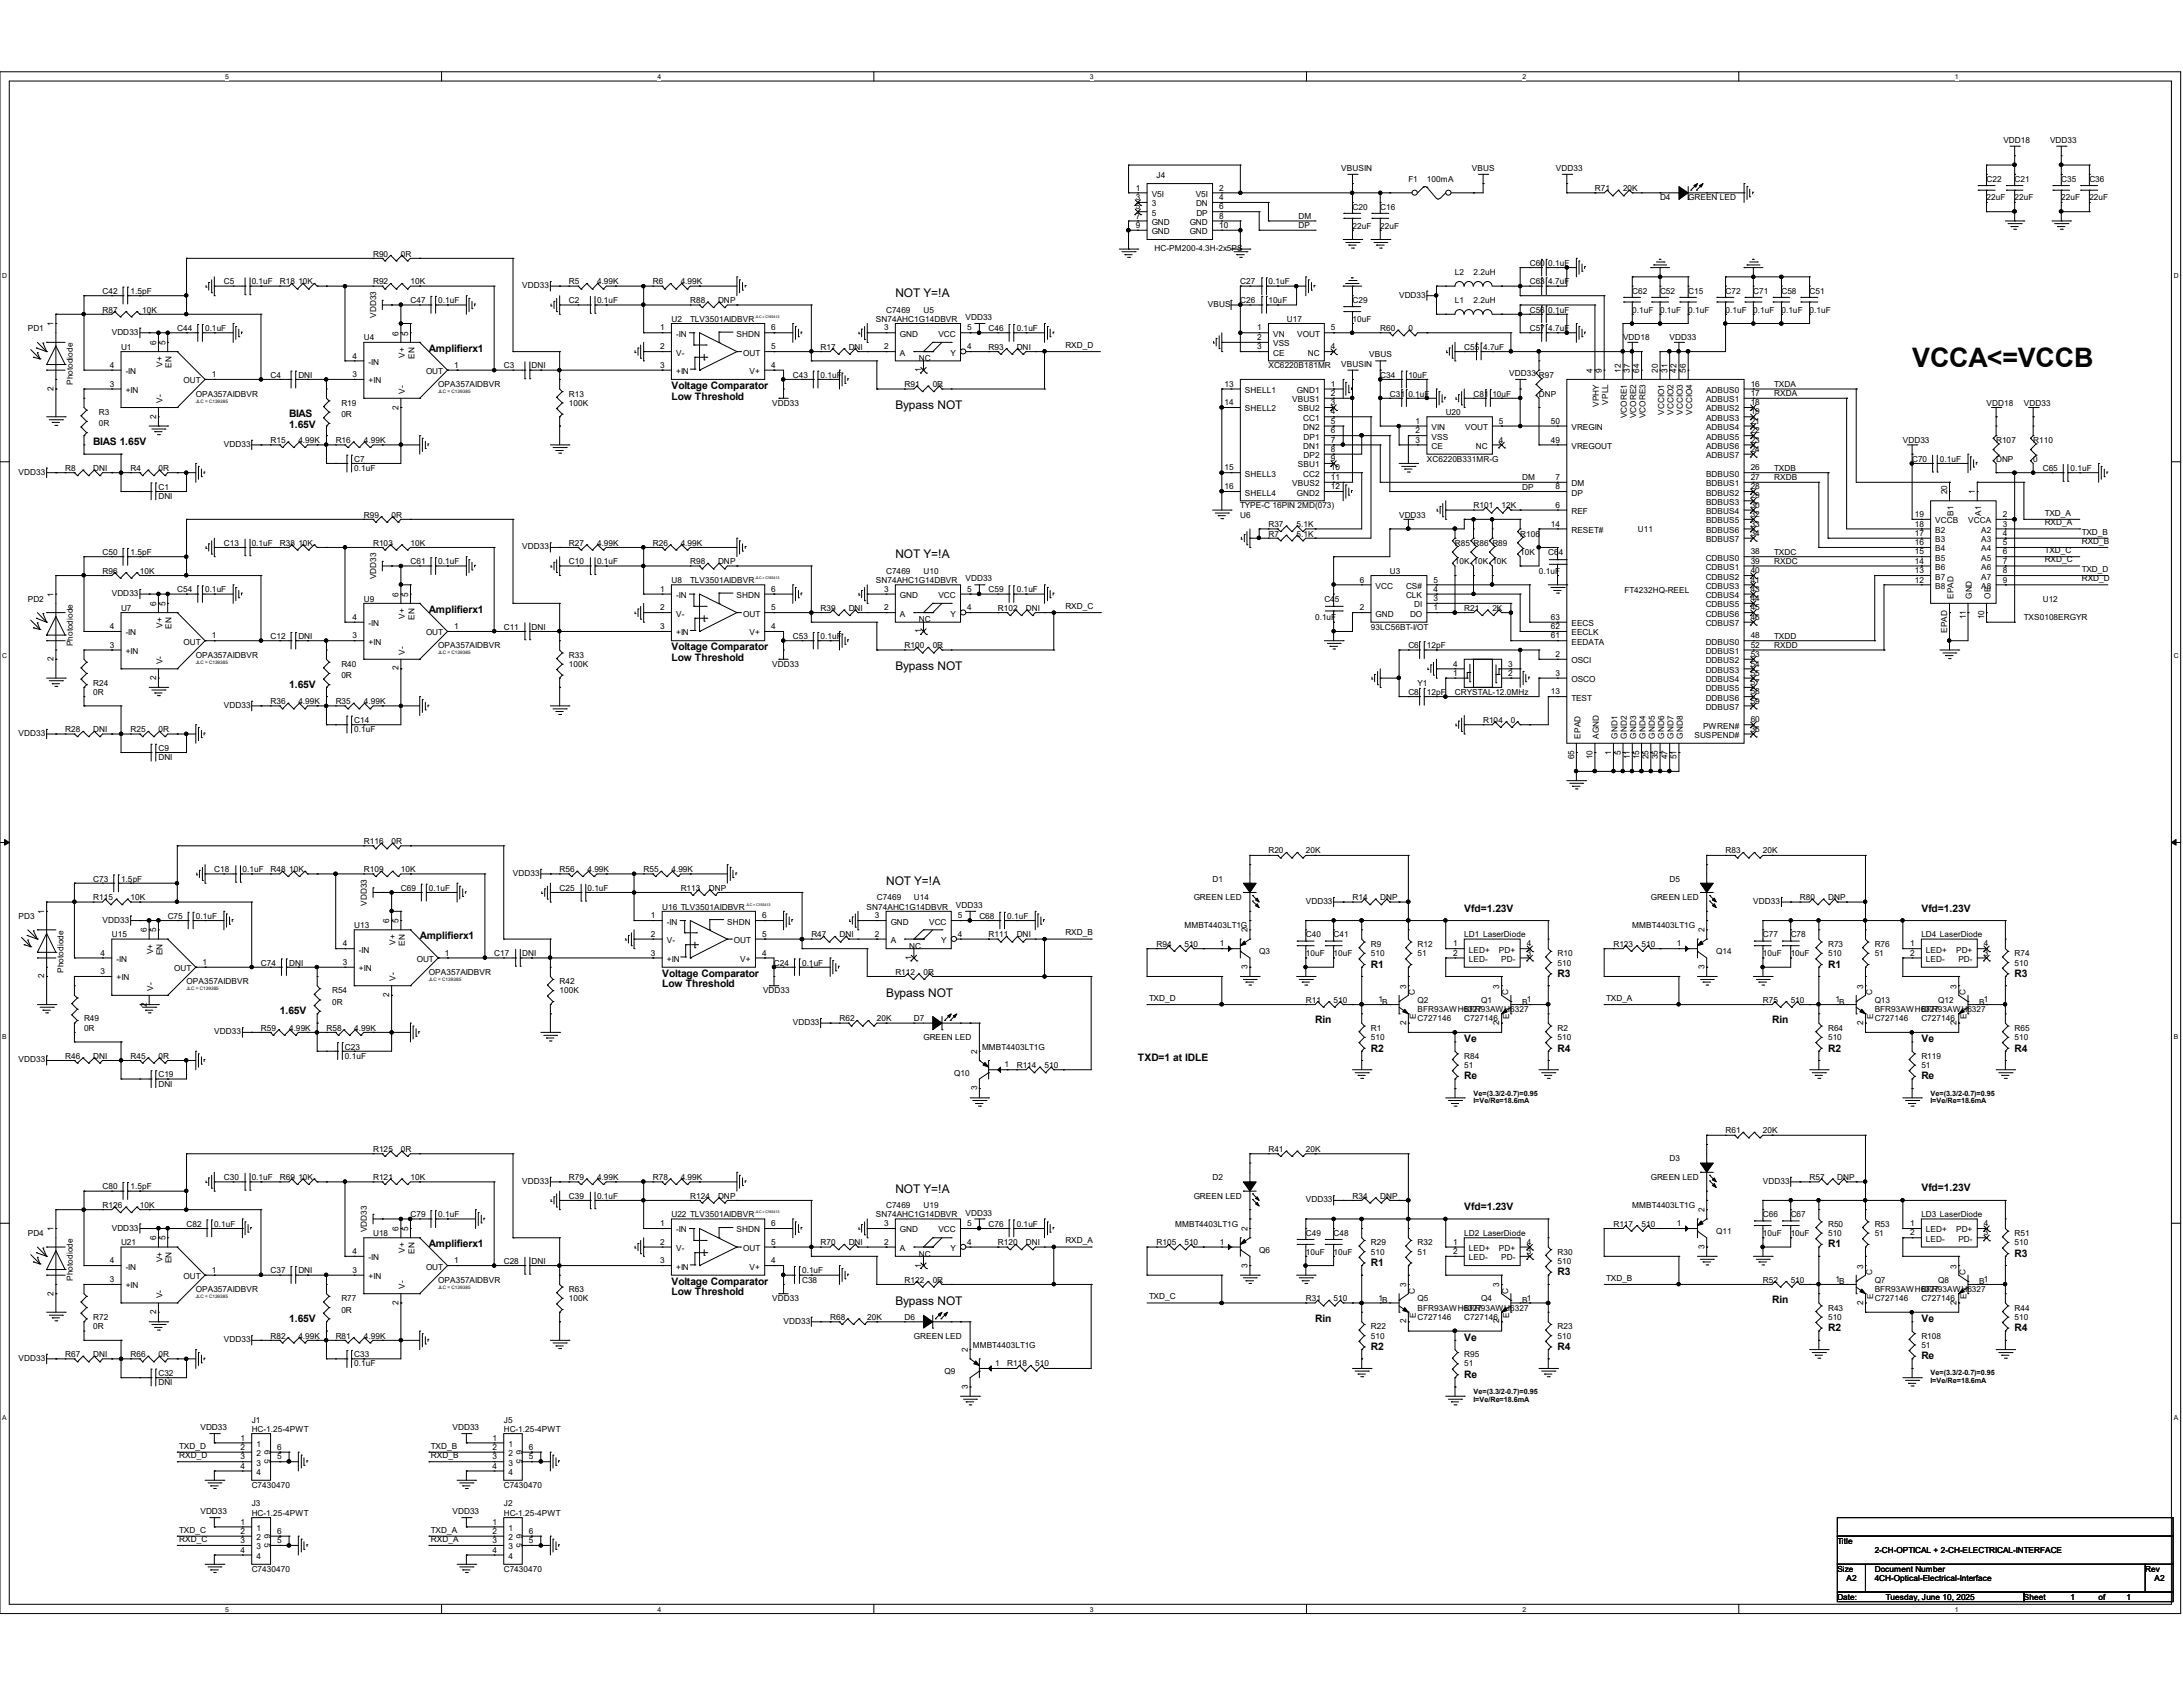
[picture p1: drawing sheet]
<svg xmlns="http://www.w3.org/2000/svg" width="279mm" height="216mm" viewBox="0 0 279 216" stroke-linecap="round" stroke-linejoin="round" font-family="sans-serif">
<defs><g id="words">
<text font-size="3.4" x="244.7" y="47">VCCA&lt;=VCCB</text>
<g font-size="1.5">
<text x="114.6" y="38">NOT Y=!A</text>
<text x="114.6" y="52.4">Bypass NOT</text>
<text x="114.6" y="71.5">NOT Y=!A</text>
<text x="114.6" y="85.8">Bypass NOT</text>
<text x="113.4" y="113.2">NOT Y=!A</text>
<text x="113.4" y="127.6">Bypass NOT</text>
<text x="114.6" y="152.7">NOT Y=!A</text>
<text x="114.6" y="167">Bypass NOT</text>
</g>
<g font-size="1.3">
<text x="54.9" y="45">Amplifierx1</text>
<text x="37" y="53.4">BIAS</text>
<text x="85.9" y="49.8">Voltage Comparator</text>
<text x="85.9" y="51.1">Low Threshold</text>
<text x="11.9" y="57">BIAS 1.65V</text>
<text x="37" y="54.7">1.65V</text>
<text x="54.9" y="78.4">Amplifierx1</text>
<text x="85.9" y="83.2">Voltage Comparator</text>
<text x="37" y="88">1.65V</text>
<text x="85.9" y="84.6">Low Threshold</text>
<text x="187.4" y="116.7">Vfd=1.23V</text>
<text x="245.9" y="116.7">Vfd=1.23V</text>
<text x="53.7" y="120.2">Amplifierx1</text>
<text x="84.8" y="125">Voltage Comparator</text>
<text x="175.5" y="123.8">R1</text>
<text x="199.3" y="125">R3</text>
<text x="234" y="123.8">R1</text>
<text x="257.9" y="125">R3</text>
<text x="35.8" y="129.8">1.65V</text>
<text x="84.8" y="126.4">Low Threshold</text>
<text x="168.3" y="131">Rin</text>
<text x="226.8" y="131">Rin</text>
<text x="145.6" y="135.8">TXD=1 at IDLE</text>
<text x="175.5" y="134.6">R2</text>
<text x="187.4" y="133.3">Ve</text>
<text x="199.3" y="134.6">R4</text>
<text x="234" y="134.6">R2</text>
<text x="245.9" y="133.3">Ve</text>
<text x="257.9" y="134.6">R4</text>
<text x="187.4" y="138.1">Re</text>
<text x="245.9" y="138.1">Re</text>
<text x="187.4" y="154.9">Vfd=1.23V</text>
<text x="245.9" y="152.5">Vfd=1.23V</text>
<text x="54.9" y="159.6">Amplifierx1</text>
<text x="234" y="159.6">R1</text>
<text x="257.9" y="160.8">R3</text>
<text x="85.9" y="164.4">Voltage Comparator</text>
<text x="85.9" y="165.8">Low Threshold</text>
<text x="175.5" y="162">R1</text>
<text x="199.3" y="163.2">R3</text>
<text x="226.8" y="166.8">Rin</text>
<text x="37" y="169.2">1.65V</text>
<text x="168.3" y="169.2">Rin</text>
<text x="175.5" y="172.8">R2</text>
<text x="187.4" y="171.6">Ve</text>
<text x="199.3" y="172.8">R4</text>
<text x="234" y="170.4">R2</text>
<text x="245.9" y="173.9">Re</text>
<text x="245.9" y="169.2">Ve</text>
<text x="257.9" y="170.4">R4</text>
<text x="187.4" y="176.4">Re</text>
</g>
<g font-size="1.1">
<text x="148" y="22.8">J4</text>
<text x="171.7" y="21.8">VBUSIN</text>
<text x="180.3" y="23.3">F1</text>
<text x="182.6" y="23.3">100mA</text>
<text x="188.4" y="21.8">VBUS</text>
<text x="199.1" y="21.8">VDD33</text>
<text x="254.3" y="23.3">C22</text>
<text x="256.4" y="18.3">VDD18</text>
<text x="257.8" y="23.3">C21</text>
<text x="262.4" y="18.3">VDD33</text>
<text x="263.8" y="23.3">C35</text>
<text x="267.4" y="23.3">C36</text>
<text x="145.4" y="24.4">1</text>
<text x="145.4" y="25.6">3</text>
<text x="145.4" y="26.8">5</text>
<text x="145.4" y="28">7</text>
<text x="145.4" y="29.2">9</text>
<text x="147.4" y="25.2">V5I</text>
<text x="147.4" y="26.4">3</text>
<text x="147.4" y="27.6">5</text>
<text x="147.4" y="28.8">GND</text>
<text x="147.4" y="30">GND</text>
<text x="152.3" y="28.8">GND</text>
<text x="152.3" y="30">GND</text>
<text x="153" y="25.2">V5I</text>
<text x="153.1" y="26.4">DN</text>
<text x="153.1" y="27.6">DP</text>
<text x="156" y="24.4">2</text>
<text x="156" y="25.6">4</text>
<text x="156" y="26.8">6</text>
<text x="156" y="28">8</text>
<text x="156" y="29.2">10</text>
<text x="166.2" y="28">DM</text>
<text x="166.2" y="29.2">DP</text>
<text x="173.1" y="26.9">C20</text>
<text x="173.1" y="29.3">22uF</text>
<text x="176.7" y="26.9">C16</text>
<text x="176.7" y="29.3">22uF</text>
<text x="204.1" y="24.5">R71</text>
<text x="207.7" y="24.5">20K</text>
<text x="212.5" y="25.7">D4</text>
<text x="216.1" y="25.7">GREEN LED</text>
<text x="254.3" y="25.7">22uF</text>
<text x="257.8" y="25.7">22uF</text>
<text x="263.8" y="25.7">22uF</text>
<text x="267.4" y="25.7">22uF</text>
<text x="47.8" y="32.9">R90</text>
<text x="51.3" y="32.9">0R</text>
<text x="147.8" y="32.1">HC-PM200-4.3H-2x5PS</text>
<text x="186.2" y="35.2">L2</text>
<text x="188.6" y="35.2">2.2uH</text>
<text x="195.8" y="34">C60 0.1uF</text>
<text x="6.9" y="41.7" transform="rotate(-90 6.9 41.7)">1</text>
<text x="13.1" y="40">R87</text>
<text x="13.1" y="37.6">C42</text>
<text x="16.7" y="37.6">1.5pF</text>
<text x="18.2" y="40">10K</text>
<text x="28.7" y="36.4">C5</text>
<text x="32.2" y="36.4">0.1uF</text>
<text x="35.8" y="36.4">R18 10K</text>
<text x="47.8" y="36.4">R92</text>
<text x="48.1" y="40.7" transform="rotate(-90 48.1 40.7)">VDD33</text>
<text x="52.5" y="36.4">10K</text>
<text x="52.5" y="38.8">C47</text>
<text x="56.1" y="38.8">0.1uF</text>
<text x="66.8" y="36.9">VDD33</text>
<text x="72.8" y="38.8">C2</text>
<text x="72.8" y="36.4">R5</text>
<text x="76.4" y="38.8">0.1uF</text>
<text x="76.4" y="36.4">4.99K</text>
<text x="83.6" y="36.4">R6</text>
<text x="85.9" y="41.2">U2</text>
<text x="87.1" y="36.4">4.99K</text>
<text x="88.3" y="38.8">R88</text>
<text x="88.4" y="41.2">TLV3501AIDBVR</text>
<text x="91.9" y="38.8">DNP</text>
<text x="112.1" y="41.2">SN74AHC1G14DBVR</text>
<text x="113.4" y="40">C7469</text>
<text x="118.2" y="40">U5</text>
<text x="123.6" y="40.9">VDD33</text>
<text x="154.6" y="39.3">VBUS</text>
<text x="158.7" y="36.4">C27</text>
<text x="158.7" y="38.8">C26</text>
<text x="162.3" y="36.4">0.1uF</text>
<text x="162.3" y="38.8">10uF</text>
<text x="164.7" y="41.2">U17</text>
<text x="173.1" y="38.8">C29</text>
<text x="173.1" y="41.2">10uF</text>
<text x="179.1" y="38.1">VDD33</text>
<text x="186.2" y="38.8">L1</text>
<text x="188.6" y="38.8">2.2uH</text>
<text x="195.8" y="36.4">C63 4.7uF</text>
<text x="195.8" y="40">C56 0.1uF</text>
<text x="208.9" y="37.6">C62</text>
<text x="208.9" y="40">0.1uF</text>
<text x="212.5" y="37.6">C52</text>
<text x="212.5" y="40">0.1uF</text>
<text x="216.1" y="37.6">C15</text>
<text x="216.1" y="40">0.1uF</text>
<text x="220.9" y="37.6">C72</text>
<text x="220.9" y="40">0.1uF</text>
<text x="224.4" y="37.6">C71</text>
<text x="224.4" y="40">0.1uF</text>
<text x="228" y="37.6">C58</text>
<text x="228" y="40">0.1uF</text>
<text x="231.6" y="37.6">C51</text>
<text x="231.6" y="40">0.1uF</text>
<text x="3.6" y="42.4">PD1</text>
<text x="14.1" y="47.1">4</text>
<text x="14.3" y="42.8">VDD33</text>
<text x="15.5" y="44.8">U1</text>
<text x="16.1" y="47.9">-IN</text>
<text x="20" y="44.2" transform="rotate(-90 20 44.2)">6</text>
<text x="20.8" y="46.9" transform="rotate(-90 20.8 46.9)">V+</text>
<text x="21.2" y="44.2" transform="rotate(-90 21.2 44.2)">5</text>
<text x="22" y="47.1" transform="rotate(-90 22 47.1)">EN</text>
<text x="22.7" y="42.4">C44</text>
<text x="26.2" y="42.4">0.1uF</text>
<text x="45.1" y="45.9">4</text>
<text x="46.6" y="43.6">U4</text>
<text x="47.2" y="46.7">-IN</text>
<text x="51" y="43" transform="rotate(-90 51 43)">6</text>
<text x="51.8" y="45.8" transform="rotate(-90 51.8 45.8)">V+</text>
<text x="52.2" y="43" transform="rotate(-90 52.2 43)">5</text>
<text x="53" y="45.9" transform="rotate(-90 53 45.9)">EN</text>
<text x="54.5" y="47.9">OUT</text>
<text x="58.1" y="47.1">1</text>
<text x="64.5" y="47.2">C3</text>
<text x="68" y="47.2">DNI</text>
<text x="84.5" y="42.3">1</text>
<text x="84.5" y="44.7">2</text>
<text x="84.5" y="47.1">3</text>
<text x="86.5" y="43.1">-IN</text>
<text x="86.5" y="45.5">V-</text>
<text x="86.5" y="47.9">+IN</text>
<text x="94.3" y="43.1">SHDN</text>
<text x="95.1" y="45.5">OUT</text>
<text x="95.9" y="47.9">V+</text>
<text x="98.7" y="47.1">4</text>
<text x="98.7" y="44.7">5</text>
<text x="98.7" y="42.3">6</text>
<text x="105" y="44.8">R17</text>
<text x="108.6" y="44.8">DNI</text>
<text x="113.2" y="44.7">2</text>
<text x="113.2" y="42.3">3</text>
<text x="115.2" y="45.5">A</text>
<text x="115.2" y="43.1">GND</text>
<text x="117.6" y="46.2">NC</text>
<text x="117.9" y="47.6" transform="rotate(-90 117.9 47.6)">1</text>
<text x="120.1" y="43.1">VCC</text>
<text x="121.7" y="45.5">Y</text>
<text x="123.8" y="44.7">4</text>
<text x="123.8" y="42.3">5</text>
<text x="126.5" y="42.4">C46</text>
<text x="126.5" y="44.8">R93</text>
<text x="130.1" y="42.4">0.1uF</text>
<text x="130.1" y="44.8">DNI</text>
<text x="136.4" y="44.5">RXD_D</text>
<text x="160.9" y="42.3">1</text>
<text x="160.9" y="43.5">2</text>
<text x="160.9" y="44.7">3</text>
<text x="162.3" y="47.2">XC6220B181MR</text>
<text x="162.9" y="43.1">VN</text>
<text x="162.9" y="44.3">VSS</text>
<text x="162.9" y="45.5">CE</text>
<text x="166" y="43.1">VOUT</text>
<text x="167.4" y="45.5">NC</text>
<text x="170.3" y="44.7">4</text>
<text x="170.3" y="42.3">5</text>
<text x="171.7" y="46.9">VBUSIN</text>
<text x="175.3" y="45.7">VBUS</text>
<text x="176.7" y="42.4">R60</text>
<text x="180.3" y="42.4">0</text>
<text x="187.4" y="44.8">C55 4.7uF</text>
<text x="195.8" y="42.4">C57 4.7uF</text>
<text x="203.8" y="47.7" transform="rotate(-90 203.8 47.7)">4</text>
<text x="205" y="47.7" transform="rotate(-90 205 47.7)">9</text>
<text x="207.4" y="47.7" transform="rotate(-90 207.4 47.7)">12</text>
<text x="207.7" y="43.6">VDD18</text>
<text x="208.6" y="47.7" transform="rotate(-90 208.6 47.7)">37</text>
<text x="209.8" y="47.7" transform="rotate(-90 209.8 47.7)">64</text>
<text x="212.2" y="47.7" transform="rotate(-90 212.2 47.7)">20</text>
<text x="213.4" y="47.7" transform="rotate(-90 213.4 47.7)">31</text>
<text x="213.7" y="43.6">VDD33</text>
<text x="214.6" y="47.7" transform="rotate(-90 214.6 47.7)">42</text>
<text x="215.8" y="47.7" transform="rotate(-90 215.8 47.7)">56</text>
<text x="6.9" y="50" transform="rotate(-90 6.9 50)">2</text>
<text x="9.3" y="49.3" transform="rotate(-90 9.3 49.3)">Photodiode</text>
<text x="12.7" y="53.1">R3</text>
<text x="14.1" y="49.5">3</text>
<text x="16.1" y="50.3">+IN</text>
<text x="20" y="53.6" transform="rotate(-90 20 53.6)">2</text>
<text x="20.8" y="51.6" transform="rotate(-90 20.8 51.6)">V-</text>
<text x="23.5" y="49.1">OUT</text>
<text x="25.1" y="50.8">OPA357AIDBVR</text>
<text x="27.1" y="48.3">1</text>
<text x="34.6" y="48.3">C4</text>
<text x="38.2" y="48.3">DNI</text>
<text x="43.7" y="51.9">R19</text>
<text x="43.7" y="53.4">0R</text>
<text x="45.1" y="48.3">3</text>
<text x="47.2" y="49.1">+IN</text>
<text x="51" y="52.4" transform="rotate(-90 51 52.4)">2</text>
<text x="51.8" y="50.4" transform="rotate(-90 51.8 50.4)">V-</text>
<text x="56.1" y="49.5">OPA357AIDBVR</text>
<text x="72.8" y="50.8">R13</text>
<text x="72.8" y="51.9">100K</text>
<text x="98.8" y="51.9">VDD33</text>
<text x="101.5" y="48.3">C43</text>
<text x="105" y="48.3">0.1uF</text>
<text x="115.8" y="49.5">R91</text>
<text x="119.4" y="49.5">0R</text>
<text x="156.7" y="49.5">13</text>
<text x="156.7" y="51.9">14</text>
<text x="159.3" y="50.3">SHELL1</text>
<text x="159.3" y="52.7">SHELL2</text>
<text x="165.4" y="51.5">VBUS1</text>
<text x="166" y="50.3">GND1</text>
<text x="166.1" y="52.7">SBU2</text>
<text x="166.8" y="53.8">CC1</text>
<text x="170.3" y="49.5">1</text>
<text x="170.3" y="50.7">2</text>
<text x="170.3" y="51.9">3</text>
<text x="170.3" y="53">4</text>
<text x="176.7" y="48.3">C34</text>
<text x="177.9" y="50.8">C31 0.1uF</text>
<text x="180.3" y="48.3">10uF</text>
<text x="185" y="53.1">U20</text>
<text x="188.6" y="50.8">C81 10uF</text>
<text x="193.2" y="48.1">VDD33 R97</text>
<text x="197" y="50.8">DNP</text>
<text x="204.6" y="52.1" transform="rotate(-90 204.6 52.1)">VPHY</text>
<text x="205.8" y="51.8" transform="rotate(-90 205.8 51.8)">VPLL</text>
<text x="208.2" y="53.5" transform="rotate(-90 208.2 53.5)">VCORE1</text>
<text x="209.4" y="53.5" transform="rotate(-90 209.4 53.5)">VCORE2</text>
<text x="210.6" y="53.5" transform="rotate(-90 210.6 53.5)">VCORE3</text>
<text x="213" y="53.1" transform="rotate(-90 213 53.1)">VCCIO1</text>
<text x="214.2" y="53.1" transform="rotate(-90 214.2 53.1)">VCCIO2</text>
<text x="215.4" y="53.1" transform="rotate(-90 215.4 53.1)">VCCIO3</text>
<text x="216.6" y="53.1" transform="rotate(-90 216.6 53.1)">VCCIO4</text>
<text x="218.4" y="50.3">ADBUS0</text>
<text x="218.4" y="51.5">ADBUS1</text>
<text x="218.4" y="52.7">ADBUS2</text>
<text x="218.4" y="53.8">ADBUS3</text>
<text x="224.1" y="49.5">16</text>
<text x="224.1" y="50.7">17</text>
<text x="224.1" y="51.9">18</text>
<text x="224.1" y="53">19</text>
<text x="227.1" y="49.5">TXDA</text>
<text x="227.1" y="50.7">RXDA</text>
<text x="254.3" y="51.9">VDD18</text>
<text x="259" y="51.9">VDD33</text>
<text x="12.7" y="54.6">0R</text>
<text x="28.7" y="57.2">VDD33</text>
<text x="34.6" y="56.7">R15</text>
<text x="38.2" y="56.7">4.99K</text>
<text x="43" y="56.7">R16</text>
<text x="45.3" y="59.1">C7</text>
<text x="46.6" y="56.7">4.99K</text>
<text x="166.1" y="59.8">SBU1</text>
<text x="166.8" y="55">DN2</text>
<text x="166.8" y="57.4">DN1</text>
<text x="166.8" y="56.3">DP1</text>
<text x="166.8" y="58.6">DP2</text>
<text x="170.3" y="54.2">5</text>
<text x="170.3" y="55.5">6</text>
<text x="170.3" y="56.6">7</text>
<text x="170.3" y="57.8">8</text>
<text x="170.3" y="59">9</text>
<text x="181.2" y="54.2">1</text>
<text x="181.2" y="55.5">2</text>
<text x="181.2" y="56.6">3</text>
<text x="182.6" y="59.1">XC6220B331MR-G</text>
<text x="183.2" y="55">VIN</text>
<text x="183.2" y="56.3">VSS</text>
<text x="183.2" y="57.4">CE</text>
<text x="187.5" y="55">VOUT</text>
<text x="188.9" y="57.4">NC</text>
<text x="191.9" y="56.6">4</text>
<text x="191.9" y="54.2">5</text>
<text x="198.5" y="54.2">50</text>
<text x="198.5" y="56.6">49</text>
<text x="201.1" y="55">VREGIN</text>
<text x="201.1" y="57.4">VREGOUT</text>
<text x="218.4" y="55">ADBUS4</text>
<text x="218.4" y="56.3">ADBUS5</text>
<text x="218.4" y="57.4">ADBUS6</text>
<text x="218.4" y="58.6">ADBUS7</text>
<text x="224.1" y="54.2">21</text>
<text x="224.1" y="55.5">22</text>
<text x="224.1" y="56.6">23</text>
<text x="224.1" y="57.8">24</text>
<text x="243.5" y="56.7">VDD33</text>
<text x="244.7" y="59.1">C70</text>
<text x="248.3" y="59.1">0.1uF</text>
<text x="255.5" y="56.7">R107</text>
<text x="255.5" y="59.1">DNP</text>
<text x="260.2" y="56.7">R110</text>
<text x="260.2" y="59.1">0</text>
<text x="2.4" y="60.7">VDD33</text>
<text x="8.3" y="60.3">R8</text>
<text x="11.9" y="60.3">DNI</text>
<text x="16.7" y="60.3">R4</text>
<text x="20.3" y="60.3">0R</text>
<text x="20.3" y="62.7">C1</text>
<text x="20.3" y="63.9">DNI</text>
<text x="45.3" y="60.3">0.1uF</text>
<text x="156.7" y="62.6">16</text>
<text x="156.7" y="60.2">15</text>
<text x="158.7" y="65.1">TYPE-C 16PIN 2MD(073)</text>
<text x="159.3" y="63.4">SHELL4</text>
<text x="159.3" y="61">SHELL3</text>
<text x="165.4" y="62.2">VBUS2</text>
<text x="166" y="63.4">GND2</text>
<text x="166.8" y="61">CC2</text>
<text x="170.3" y="60.2">10</text>
<text x="170.3" y="61.4">11</text>
<text x="170.3" y="62.6">12</text>
<text x="188.6" y="65.1">R101</text>
<text x="192.2" y="65.1">12K</text>
<text x="194.8" y="62.7">DP</text>
<text x="194.8" y="61.5">DM</text>
<text x="199.1" y="61.4">7</text>
<text x="199.1" y="62.6">8</text>
<text x="199.1" y="65">6</text>
<text x="201.1" y="62.2">DM</text>
<text x="201.1" y="63.4">DP</text>
<text x="201.1" y="65.8">REF</text>
<text x="218.4" y="61">BDBUS0</text>
<text x="218.4" y="62.2">BDBUS1</text>
<text x="218.4" y="63.4">BDBUS2</text>
<text x="218.4" y="64.6">BDBUS3</text>
<text x="218.4" y="65.8">BDBUS4</text>
<text x="224.1" y="60.2">26</text>
<text x="224.1" y="61.4">27</text>
<text x="224.1" y="62.6">28</text>
<text x="224.1" y="63.8">29</text>
<text x="224.1" y="65">30</text>
<text x="227.1" y="60.2">TXDB</text>
<text x="227.1" y="61.5">RXDB</text>
<text x="249.2" y="63.2" transform="rotate(-90 249.2 63.2)">20</text>
<text x="250" y="66" transform="rotate(-90 250 66)">B1</text>
<text x="252.8" y="63.2" transform="rotate(-90 252.8 63.2)">1</text>
<text x="253.6" y="66" transform="rotate(-90 253.6 66)">A1</text>
<text x="261.4" y="60.3">C65</text>
<text x="261.7" y="66">TXD_A</text>
<text x="265" y="60.3">0.1uF</text>
<text x="13.1" y="71">C50</text>
<text x="16.7" y="71">1.5pF</text>
<text x="28.7" y="69.8">C13</text>
<text x="32.2" y="69.8">0.1uF</text>
<text x="35.8" y="69.8">R38 10K</text>
<text x="46.6" y="66.3">R99</text>
<text x="47.8" y="69.8">R103</text>
<text x="50.1" y="66.3">0R</text>
<text x="52.5" y="69.8">10K</text>
<text x="66.8" y="70.3">VDD33</text>
<text x="72.8" y="69.8">R27</text>
<text x="76.4" y="69.8">4.99K</text>
<text x="83.6" y="69.8">R26</text>
<text x="87.1" y="69.8">4.99K</text>
<text x="158.7" y="66.3">U6</text>
<text x="162.3" y="68.7">R7</text>
<text x="162.3" y="67.4">R37</text>
<text x="165.9" y="68.7">5.1K</text>
<text x="165.9" y="67.4">5.1K</text>
<text x="179.1" y="66.3">VDD33</text>
<text x="186.2" y="69.8">R85 R86 R89</text>
<text x="194.6" y="68.7">R106</text>
<text x="194.6" y="71">10K</text>
<text x="198.2" y="71">C64</text>
<text x="198.5" y="67.4">14</text>
<text x="201.1" y="68.2">RESET#</text>
<text x="209.6" y="68.1">U11</text>
<text x="218.3" y="71.8">CDBUS0</text>
<text x="218.4" y="67">BDBUS5</text>
<text x="218.4" y="68.2">BDBUS6</text>
<text x="218.4" y="69.4">BDBUS7</text>
<text x="224.1" y="66.2">32</text>
<text x="224.1" y="67.4">33</text>
<text x="224.1" y="68.6">34</text>
<text x="224.1" y="71">38</text>
<text x="227.1" y="71">TXDC</text>
<text x="245.1" y="71">15</text>
<text x="245.1" y="69.8">16</text>
<text x="245.1" y="68.6">17</text>
<text x="245.1" y="67.4">18</text>
<text x="245.1" y="66.2">19</text>
<text x="247.7" y="71.8">B5</text>
<text x="247.7" y="70.6">B4</text>
<text x="247.7" y="69.4">B3</text>
<text x="247.7" y="68.2">B2</text>
<text x="247.7" y="67">VCCB</text>
<text x="251.9" y="67">VCCA</text>
<text x="253.6" y="68.2">A2</text>
<text x="253.6" y="69.4">A3</text>
<text x="253.6" y="70.6">A4</text>
<text x="253.6" y="71.8">A5</text>
<text x="256.3" y="66.2">2</text>
<text x="256.3" y="67.4">3</text>
<text x="256.3" y="68.6">4</text>
<text x="256.3" y="69.8">5</text>
<text x="256.3" y="71">6</text>
<text x="261.7" y="67.2">RXD_A</text>
<text x="261.7" y="70.8">TXD_C</text>
<text x="261.7" y="72">RXD_C</text>
<text x="266.4" y="69.6">RXD_B</text>
<text x="266.4" y="68.4">TXD_B</text>
<text x="3.6" y="77">PD2</text>
<text x="6.9" y="76.4" transform="rotate(-90 6.9 76.4)">1</text>
<text x="13.1" y="73.4">R96</text>
<text x="14.3" y="76.3">VDD33</text>
<text x="17.9" y="73.4">10K</text>
<text x="20" y="77.6" transform="rotate(-90 20 77.6)">6</text>
<text x="21.2" y="77.6" transform="rotate(-90 21.2 77.6)">5</text>
<text x="22.7" y="75.8">C54</text>
<text x="26.2" y="75.8">0.1uF</text>
<text x="46.6" y="77">U9</text>
<text x="48.1" y="74.1" transform="rotate(-90 48.1 74.1)">VDD33</text>
<text x="51" y="76.4" transform="rotate(-90 51 76.4)">6</text>
<text x="52.2" y="76.4" transform="rotate(-90 52.2 76.4)">5</text>
<text x="52.5" y="72.2">C61</text>
<text x="56.1" y="72.2">0.1uF</text>
<text x="72.8" y="72.2">C10</text>
<text x="76.4" y="72.2">0.1uF</text>
<text x="84.5" y="75.7">1</text>
<text x="85.9" y="74.6">U8</text>
<text x="86.5" y="76.5">-IN</text>
<text x="88.3" y="72.2">R98</text>
<text x="88.4" y="74.6">TLV3501AIDBVR</text>
<text x="91.9" y="72.2">DNP</text>
<text x="94.3" y="76.5">SHDN</text>
<text x="98.7" y="75.7">6</text>
<text x="112.1" y="74.6">SN74AHC1G14DBVR</text>
<text x="113.2" y="75.7">3</text>
<text x="113.4" y="73.4">C7469</text>
<text x="115.2" y="76.5">GND</text>
<text x="118.2" y="73.4">U10</text>
<text x="120.1" y="76.5">VCC</text>
<text x="123.6" y="74.4">VDD33</text>
<text x="123.8" y="75.7">5</text>
<text x="126.5" y="75.8">C59</text>
<text x="130.1" y="75.8">0.1uF</text>
<text x="136.4" y="77.9">RXD_C</text>
<text x="169.5" y="77">C45</text>
<text x="174" y="74.5">6</text>
<text x="176.1" y="75.4">VCC</text>
<text x="177.9" y="73.4">U3</text>
<text x="180" y="75.4">CS#</text>
<text x="180" y="76.5">CLK</text>
<text x="181" y="77.7">DI</text>
<text x="183.5" y="74.5">5</text>
<text x="183.5" y="75.7">4</text>
<text x="183.5" y="76.9">3</text>
<text x="186.2" y="72.2">10K 10K 10K</text>
<text x="197" y="73.4">0.1uF</text>
<text x="207.9" y="75.9">FT4232HQ-REEL</text>
<text x="218.3" y="72.9">CDBUS1</text>
<text x="218.3" y="74.2">CDBUS2</text>
<text x="218.3" y="75.4">CDBUS3</text>
<text x="218.3" y="76.5">CDBUS4</text>
<text x="218.3" y="77.7">CDBUS5</text>
<text x="224.1" y="72.1">39</text>
<text x="224.1" y="73.4">40</text>
<text x="224.1" y="74.5">41</text>
<text x="224.1" y="75.7">43</text>
<text x="224.1" y="76.9">44</text>
<text x="227.1" y="72.2">RXDC</text>
<text x="245.1" y="74.5">12</text>
<text x="245.1" y="73.4">13</text>
<text x="245.1" y="72.1">14</text>
<text x="247.7" y="75.4">B8</text>
<text x="247.7" y="74.2">B7</text>
<text x="247.7" y="72.9">B6</text>
<text x="250" y="76.6" transform="rotate(-90 250 76.6)">EPAD</text>
<text x="252.4" y="76.6" transform="rotate(-90 252.4 76.6)">GND</text>
<text x="253.6" y="72.9">A6</text>
<text x="253.6" y="74.2">A7</text>
<text x="253.6" y="75.4">A8</text>
<text x="254.8" y="76.6" transform="rotate(-90 254.8 76.6)">OE</text>
<text x="256.3" y="72.1">7</text>
<text x="256.3" y="73.4">8</text>
<text x="256.3" y="74.5">9</text>
<text x="261.4" y="77">U12</text>
<text x="266.4" y="73.2">TXD_D</text>
<text x="266.4" y="74.4">RXD_D</text>
<text x="9.3" y="82.7" transform="rotate(-90 9.3 82.7)">Photodiode</text>
<text x="14.1" y="82.9">3</text>
<text x="14.1" y="80.5">4</text>
<text x="15.5" y="78.2">U7</text>
<text x="16.1" y="83.7">+IN</text>
<text x="16.1" y="81.3">-IN</text>
<text x="20.8" y="80.3" transform="rotate(-90 20.8 80.3)">V+</text>
<text x="22" y="80.5" transform="rotate(-90 22 80.5)">EN</text>
<text x="23.5" y="82.5">OUT</text>
<text x="27.1" y="81.7">1</text>
<text x="34.6" y="81.8">C12</text>
<text x="38.2" y="81.8">DNI</text>
<text x="45.1" y="81.7">3</text>
<text x="45.1" y="79.3">4</text>
<text x="47.2" y="82.5">+IN</text>
<text x="47.2" y="80.1">-IN</text>
<text x="51.8" y="83.8" transform="rotate(-90 51.8 83.8)">V-</text>
<text x="51.8" y="79.2" transform="rotate(-90 51.8 79.2)">V+</text>
<text x="53" y="79.3" transform="rotate(-90 53 79.3)">EN</text>
<text x="54.5" y="81.3">OUT</text>
<text x="56.1" y="83">OPA357AIDBVR</text>
<text x="58.1" y="80.5">1</text>
<text x="64.5" y="80.6">C11</text>
<text x="68" y="80.6">DNI</text>
<text x="84.5" y="78.1">2</text>
<text x="84.5" y="80.5">3</text>
<text x="86.5" y="78.9">V-</text>
<text x="86.5" y="81.3">+IN</text>
<text x="95.1" y="78.9">OUT</text>
<text x="95.9" y="81.3">V+</text>
<text x="98.7" y="80.5">4</text>
<text x="98.7" y="78.1">5</text>
<text x="101.5" y="81.8">C53</text>
<text x="105" y="81.8">0.1uF</text>
<text x="105" y="78.2">R39</text>
<text x="108.6" y="78.2">DNI</text>
<text x="113.2" y="78.1">2</text>
<text x="115.2" y="78.9">A</text>
<text x="115.8" y="83">R100</text>
<text x="117.6" y="79.6">NC</text>
<text x="117.9" y="81.1" transform="rotate(-90 117.9 81.1)">1</text>
<text x="119.4" y="83">0R</text>
<text x="121.7" y="78.9">Y</text>
<text x="123.8" y="78.1">4</text>
<text x="127.7" y="78.2">R102</text>
<text x="131.3" y="78.2">DNI</text>
<text x="168.3" y="79.4">0.1uF</text>
<text x="174" y="78.1">2</text>
<text x="175.5" y="80.6">93LC56BT-I/OT</text>
<text x="176.1" y="78.9">GND</text>
<text x="180.3" y="83">C6</text>
<text x="180.5" y="78.9">DO</text>
<text x="182.6" y="83">12pF</text>
<text x="183.5" y="78.1">1</text>
<text x="187.4" y="78.2">R21</text>
<text x="191" y="78.2">2K</text>
<text x="198.5" y="79.3">63</text>
<text x="198.5" y="80.5">62</text>
<text x="198.5" y="81.7">61</text>
<text x="201.1" y="80.1">EECS</text>
<text x="201.1" y="81.3">EECLK</text>
<text x="201.1" y="82.5">EEDATA</text>
<text x="218.3" y="78.9">CDBUS6</text>
<text x="218.3" y="80.1">CDBUS7</text>
<text x="218.3" y="82.5">DDBUS0</text>
<text x="218.3" y="83.7">DDBUS1</text>
<text x="224.1" y="78.1">45</text>
<text x="224.1" y="79.3">46</text>
<text x="224.1" y="81.7">48</text>
<text x="224.1" y="82.9">52</text>
<text x="227.1" y="81.7">TXDD</text>
<text x="227.1" y="82.9">RXDD</text>
<text x="249.2" y="81" transform="rotate(-90 249.2 81)">EPAD</text>
<text x="251.6" y="79.2" transform="rotate(-90 251.6 79.2)">11</text>
<text x="254" y="79.2" transform="rotate(-90 254 79.2)">10</text>
<text x="259" y="79.4">TXS0108ERGYR</text>
<text x="6.9" y="84.6" transform="rotate(-90 6.9 84.6)">2</text>
<text x="11.9" y="87.8">R24</text>
<text x="11.9" y="88.9">0R</text>
<text x="20" y="87" transform="rotate(-90 20 87)">2</text>
<text x="20.8" y="85" transform="rotate(-90 20.8 85)">V-</text>
<text x="25.1" y="84.2">OPA357AIDBVR</text>
<text x="43.7" y="85.3">R40</text>
<text x="43.7" y="86.8">0R</text>
<text x="51" y="85.8" transform="rotate(-90 51 85.8)">2</text>
<text x="72.8" y="84.2">R33</text>
<text x="72.8" y="85.3">100K</text>
<text x="98.8" y="85.3">VDD33</text>
<text x="180.3" y="88.9">C8</text>
<text x="181.4" y="87.8">Y1</text>
<text x="182.6" y="88.9">12pF</text>
<text x="186" y="85.3">4</text>
<text x="186" y="86.5">1</text>
<text x="186.2" y="88.9">CRYSTAL-12.0MHz</text>
<text x="193" y="85.3">3</text>
<text x="193" y="86.5">2</text>
<text x="198.5" y="88.9">13</text>
<text x="199.1" y="84.1">2</text>
<text x="199.1" y="86.5">3</text>
<text x="201.1" y="84.9">OSCI</text>
<text x="201.1" y="87.3">OSCO</text>
<text x="201.1" y="89.7">TEST</text>
<text x="218.3" y="84.9">DDBUS2</text>
<text x="218.3" y="86.1">DDBUS3</text>
<text x="218.3" y="87.3">DDBUS4</text>
<text x="218.3" y="88.5">DDBUS5</text>
<text x="218.3" y="89.7">DDBUS6</text>
<text x="224.1" y="84.1">53</text>
<text x="224.1" y="85.3">54</text>
<text x="224.1" y="86.5">55</text>
<text x="224.1" y="87.7">57</text>
<text x="224.1" y="88.9">58</text>
<text x="2.4" y="94.2">VDD33</text>
<text x="8.3" y="93.7">R28</text>
<text x="11.9" y="93.7">DNI</text>
<text x="16.7" y="93.7">R25</text>
<text x="20.3" y="93.7">0R</text>
<text x="28.7" y="90.6">VDD33</text>
<text x="34.6" y="90.1">R36</text>
<text x="38.2" y="90.1">4.99K</text>
<text x="43" y="90.1">R35</text>
<text x="45.3" y="92.5">C14</text>
<text x="45.3" y="93.7">0.1uF</text>
<text x="46.6" y="90.1">4.99K</text>
<text x="189.8" y="92.5">R104</text>
<text x="193.4" y="92.5">0</text>
<text x="202.3" y="94.5" transform="rotate(-90 202.3 94.5)">EPAD</text>
<text x="204.6" y="94.5" transform="rotate(-90 204.6 94.5)">AGND</text>
<text x="207" y="94.5" transform="rotate(-90 207 94.5)">GND1</text>
<text x="208.2" y="94.5" transform="rotate(-90 208.2 94.5)">GND2</text>
<text x="209.4" y="94.5" transform="rotate(-90 209.4 94.5)">GND3</text>
<text x="210.6" y="94.5" transform="rotate(-90 210.6 94.5)">GND4</text>
<text x="211.8" y="94.5" transform="rotate(-90 211.8 94.5)">GND5</text>
<text x="213" y="94.5" transform="rotate(-90 213 94.5)">GND6</text>
<text x="214.2" y="94.5" transform="rotate(-90 214.2 94.5)">GND7</text>
<text x="215.4" y="94.5" transform="rotate(-90 215.4 94.5)">GND8</text>
<text x="216.9" y="94.4">SUSPEND#</text>
<text x="218" y="93.3">PWREN#</text>
<text x="218.3" y="90.8">DDBUS7</text>
<text x="224.1" y="90">59</text>
<text x="224.1" y="92.5">60</text>
<text x="224.1" y="93.6">36</text>
<text x="20.3" y="96.1">C9</text>
<text x="20.3" y="97.3">DNI</text>
<text x="201.5" y="97.2" transform="rotate(-90 201.5 97.2)">65</text>
<text x="203.8" y="97.2" transform="rotate(-90 203.8 97.2)">10</text>
<text x="206.2" y="96.6" transform="rotate(-90 206.2 96.6)">1</text>
<text x="207.4" y="96.6" transform="rotate(-90 207.4 96.6)">5</text>
<text x="208.6" y="97.2" transform="rotate(-90 208.6 97.2)">11</text>
<text x="209.8" y="97.2" transform="rotate(-90 209.8 97.2)">15</text>
<text x="211" y="97.2" transform="rotate(-90 211 97.2)">25</text>
<text x="212.2" y="97.2" transform="rotate(-90 212.2 97.2)">35</text>
<text x="213.4" y="97.2" transform="rotate(-90 213.4 97.2)">47</text>
<text x="214.6" y="97.2" transform="rotate(-90 214.6 97.2)">51</text>
<text x="11.9" y="112.8">C73</text>
<text x="15.5" y="112.8">1.5pF</text>
<text x="27.4" y="111.6">C18</text>
<text x="31" y="111.6">0.1uF</text>
<text x="34.6" y="111.6">R48 10K</text>
<text x="46.6" y="108">R116</text>
<text x="46.6" y="111.6">R109</text>
<text x="50.1" y="108">0R</text>
<text x="51.3" y="111.6">10K</text>
<text x="65.7" y="112.1">VDD33</text>
<text x="71.6" y="111.6">R56</text>
<text x="75.2" y="111.6">4.99K</text>
<text x="82.4" y="111.6">R55</text>
<text x="85.9" y="111.6">4.99K</text>
<text x="155.2" y="112.8">D1</text>
<text x="162.3" y="109.2">R20</text>
<text x="167.1" y="109.2">20K</text>
<text x="213.7" y="112.8">D5</text>
<text x="220.9" y="109.2">R83</text>
<text x="225.6" y="109.2">20K</text>
<text x="2.4" y="117.6">PD3</text>
<text x="5.7" y="117" transform="rotate(-90 5.7 117)">1</text>
<text x="11.9" y="115.2">R115</text>
<text x="13.1" y="118.1">VDD33</text>
<text x="14.3" y="120">U15</text>
<text x="16.7" y="115.2">10K</text>
<text x="18.8" y="119.3" transform="rotate(-90 18.8 119.3)">6</text>
<text x="20" y="119.3" transform="rotate(-90 20 119.3)">5</text>
<text x="21.5" y="117.6">C75</text>
<text x="25.1" y="117.6">0.1uF</text>
<text x="45.3" y="118.8">U13</text>
<text x="46.9" y="115.9" transform="rotate(-90 46.9 115.9)">VDD33</text>
<text x="49.8" y="118.2" transform="rotate(-90 49.8 118.2)">6</text>
<text x="51" y="118.2" transform="rotate(-90 51 118.2)">5</text>
<text x="51.3" y="114">C69</text>
<text x="54.9" y="114">0.1uF</text>
<text x="71.6" y="114">C25</text>
<text x="75.2" y="114">0.1uF</text>
<text x="83.3" y="117.5">1</text>
<text x="83.3" y="119.9">2</text>
<text x="84.8" y="116.4">U16 TLV3501AIDBVR</text>
<text x="85.3" y="118.3">-IN</text>
<text x="87.1" y="114">R113</text>
<text x="90.7" y="114">DNP</text>
<text x="93.1" y="118.3">SHDN</text>
<text x="97.5" y="119.9">5</text>
<text x="97.5" y="117.5">6</text>
<text x="103.8" y="120">R47</text>
<text x="107.4" y="120">DNI</text>
<text x="110.9" y="116.4">SN74AHC1G14DBVR</text>
<text x="112" y="119.9">2</text>
<text x="112" y="117.5">3</text>
<text x="112.2" y="115.2">C7469</text>
<text x="114" y="118.3">GND</text>
<text x="117" y="115.2">U14</text>
<text x="118.9" y="118.3">VCC</text>
<text x="122.3" y="116.2">VDD33</text>
<text x="122.6" y="119.9">4</text>
<text x="122.6" y="117.5">5</text>
<text x="125.3" y="117.6">C68</text>
<text x="126.5" y="120">R111</text>
<text x="128.9" y="117.6">0.1uF</text>
<text x="130.1" y="120">DNI</text>
<text x="136.4" y="119.7">RXD_B</text>
<text x="151.6" y="118.8">MMBT4403LT1G</text>
<text x="152.8" y="115.2">GREEN LED</text>
<text x="159.7" y="119.3" transform="rotate(-90 159.7 119.3)">2</text>
<text x="167.1" y="115.7">VDD33</text>
<text x="167.1" y="120">C40</text>
<text x="170.7" y="120">C41</text>
<text x="173.1" y="115.2">R14</text>
<text x="176.7" y="115.2">DNP</text>
<text x="187.4" y="120">LD1 LaserDiode</text>
<text x="208.9" y="118.8">MMBT4403LT1G</text>
<text x="211.3" y="115.2">GREEN LED</text>
<text x="218.1" y="119.3" transform="rotate(-90 218.1 119.3)">2</text>
<text x="224.4" y="115.7">VDD33</text>
<text x="225.6" y="120">C77</text>
<text x="229.2" y="120">C78</text>
<text x="230.4" y="115.2">R80</text>
<text x="234" y="115.2">DNP</text>
<text x="245.9" y="120">LD4 LaserDiode</text>
<text x="5.7" y="125.2" transform="rotate(-90 5.7 125.2)">2</text>
<text x="8.1" y="124.5" transform="rotate(-90 8.1 124.5)">Photodiode</text>
<text x="12.9" y="124.7">3</text>
<text x="12.9" y="122.3">4</text>
<text x="14.9" y="125.5">+IN</text>
<text x="14.9" y="123.1">-IN</text>
<text x="19.6" y="122.1" transform="rotate(-90 19.6 122.1)">V+</text>
<text x="20.8" y="122.3" transform="rotate(-90 20.8 122.3)">EN</text>
<text x="22.3" y="124.3">OUT</text>
<text x="23.9" y="125.9">OPA357AIDBVR</text>
<text x="25.9" y="123.5">1</text>
<text x="33.4" y="123.6">C74</text>
<text x="37" y="123.6">DNI</text>
<text x="43.9" y="123.5">3</text>
<text x="43.9" y="121.1">4</text>
<text x="45.9" y="124.3">+IN</text>
<text x="45.9" y="121.9">-IN</text>
<text x="50.6" y="125.6" transform="rotate(-90 50.6 125.6)">V-</text>
<text x="50.6" y="120.9" transform="rotate(-90 50.6 120.9)">V+</text>
<text x="51.8" y="121.1" transform="rotate(-90 51.8 121.1)">EN</text>
<text x="53.3" y="123.1">OUT</text>
<text x="54.9" y="124.8">OPA357AIDBVR</text>
<text x="56.9" y="122.3">1</text>
<text x="63.2" y="122.4">C17</text>
<text x="66.8" y="122.4">DNI</text>
<text x="71.6" y="125.9">R42</text>
<text x="83.3" y="122.3">3</text>
<text x="85.3" y="120.7">V-</text>
<text x="85.3" y="123.1">+IN</text>
<text x="93.9" y="120.7">OUT</text>
<text x="94.7" y="123.1">V+</text>
<text x="97.5" y="122.3">4</text>
<text x="99.1" y="123.6">C24</text>
<text x="102.7" y="123.6">0.1uF</text>
<text x="114" y="120.7">A</text>
<text x="114.6" y="124.8">R112</text>
<text x="116.4" y="121.4">NC</text>
<text x="116.7" y="122.9" transform="rotate(-90 116.7 122.9)">1</text>
<text x="118.2" y="124.8">0R</text>
<text x="120.5" y="120.7">Y</text>
<text x="148" y="121.2">R94</text>
<text x="151.6" y="121.2">510</text>
<text x="156.1" y="121.1">1</text>
<text x="159.7" y="124" transform="rotate(-90 159.7 124)">3</text>
<text x="161.2" y="122.1">Q3</text>
<text x="167.1" y="122.4">10uF</text>
<text x="170.7" y="122.4">10uF</text>
<text x="175.5" y="121.2">R9</text>
<text x="175.5" y="122.4">510</text>
<text x="181.4" y="121.2">R12</text>
<text x="181.4" y="122.4">51</text>
<text x="186" y="121.1">1</text>
<text x="186" y="122.3">2</text>
<text x="188" y="121.9">LED+</text>
<text x="188" y="123.1">LED-</text>
<text x="191.9" y="121.9">PD+</text>
<text x="192.1" y="123.1">PD-</text>
<text x="195.4" y="122.3">3</text>
<text x="195.4" y="121.1">4</text>
<text x="199.3" y="122.4">R10</text>
<text x="199.3" y="123.6">510</text>
<text x="206.5" y="121.2">R123</text>
<text x="210.1" y="121.2">510</text>
<text x="214.6" y="121.1">1</text>
<text x="218.1" y="124" transform="rotate(-90 218.1 124)">3</text>
<text x="219.7" y="122.1">Q14</text>
<text x="225.6" y="122.4">10uF</text>
<text x="229.2" y="122.4">10uF</text>
<text x="234" y="121.2">R73</text>
<text x="234" y="122.4">510</text>
<text x="239.9" y="121.2">R76</text>
<text x="239.9" y="122.4">51</text>
<text x="244.5" y="121.1">1</text>
<text x="244.5" y="122.3">2</text>
<text x="246.5" y="121.9">LED+</text>
<text x="246.5" y="123.1">LED-</text>
<text x="250.4" y="121.9">PD+</text>
<text x="250.7" y="123.1">PD-</text>
<text x="253.9" y="122.3">3</text>
<text x="253.9" y="121.1">4</text>
<text x="257.8" y="122.4">R74</text>
<text x="257.8" y="123.6">510</text>
<text x="10.8" y="130.7">R49</text>
<text x="10.8" y="131.9">0R</text>
<text x="18.8" y="128.8" transform="rotate(-90 18.8 128.8)">2</text>
<text x="19.6" y="126.8" transform="rotate(-90 19.6 126.8)">V-</text>
<text x="33.4" y="131.9">R59</text>
<text x="37" y="131.9">4.99K</text>
<text x="41.8" y="131.9">R58</text>
<text x="42.5" y="127.1">R54</text>
<text x="42.5" y="128.6">0R</text>
<text x="45.3" y="131.9">4.99K</text>
<text x="49.8" y="127.6" transform="rotate(-90 49.8 127.6)">2</text>
<text x="71.6" y="127.1">100K</text>
<text x="97.7" y="127.1">VDD33</text>
<text x="101.5" y="131.2">VDD33</text>
<text x="107.4" y="130.7">R62</text>
<text x="112.2" y="130.7">20K</text>
<text x="117" y="130.7">D7</text>
<text x="147.1" y="128.1">TXD_D</text>
<text x="167.1" y="128.4">R11</text>
<text x="170.7" y="128.4">510</text>
<text x="175.5" y="131.9">R1</text>
<text x="176.4" y="128.3">1</text>
<text x="176.9" y="128.6">B</text>
<text x="180" y="131.2" transform="rotate(-90 180 131.2)">2</text>
<text x="180" y="126.5" transform="rotate(-90 180 126.5)">3</text>
<text x="181.1" y="127.4" transform="rotate(-90 181.1 127.4)">C</text>
<text x="181.2" y="130.5" transform="rotate(-90 181.2 130.5)">E</text>
<text x="181.4" y="128.4">Q2</text>
<text x="181.4" y="129.5">BFR93AWH6327</text>
<text x="181.4" y="130.7">C727146</text>
<text x="187.4" y="129.5">BFR93AWH6327</text>
<text x="187.4" y="130.7">C727146</text>
<text x="189.6" y="128.4">Q1</text>
<text x="191.9" y="131.2" transform="rotate(-90 191.9 131.2)">2</text>
<text x="191.9" y="126.5" transform="rotate(-90 191.9 126.5)">3</text>
<text x="193" y="127.4" transform="rotate(-90 193 127.4)">C</text>
<text x="193.2" y="130.5" transform="rotate(-90 193.2 130.5)">E</text>
<text x="194.8" y="128.6">B</text>
<text x="195.4" y="128.3">1</text>
<text x="199.3" y="131.9">R2</text>
<text x="205.6" y="128.1">TXD_A</text>
<text x="225.6" y="128.4">R75</text>
<text x="229.2" y="128.4">510</text>
<text x="234" y="131.9">R64</text>
<text x="234.9" y="128.3">1</text>
<text x="235.4" y="128.6">B</text>
<text x="238.5" y="131.2" transform="rotate(-90 238.5 131.2)">2</text>
<text x="238.5" y="126.5" transform="rotate(-90 238.5 126.5)">3</text>
<text x="239.6" y="127.4" transform="rotate(-90 239.6 127.4)">C</text>
<text x="239.7" y="130.5" transform="rotate(-90 239.7 130.5)">E</text>
<text x="239.9" y="128.4">Q13</text>
<text x="239.9" y="129.5">BFR93AWH6327</text>
<text x="239.9" y="130.7">C727146</text>
<text x="245.9" y="129.5">BFR93AWH6327</text>
<text x="245.9" y="130.7">C727146</text>
<text x="248.1" y="128.4">Q12</text>
<text x="250.4" y="131.2" transform="rotate(-90 250.4 131.2)">2</text>
<text x="250.4" y="126.5" transform="rotate(-90 250.4 126.5)">3</text>
<text x="251.5" y="127.4" transform="rotate(-90 251.5 127.4)">C</text>
<text x="251.7" y="130.5" transform="rotate(-90 251.7 130.5)">E</text>
<text x="253.3" y="128.6">B</text>
<text x="253.9" y="128.3">1</text>
<text x="257.8" y="131.9">R65</text>
<text x="2.4" y="136">VDD33</text>
<text x="8.3" y="135.5">R46</text>
<text x="11.9" y="135.5">DNI</text>
<text x="16.7" y="135.5">R45</text>
<text x="20.3" y="135.5">0R</text>
<text x="20.3" y="137.9">C19</text>
<text x="27.4" y="132.4">VDD33</text>
<text x="44.2" y="134.3">C23</text>
<text x="44.2" y="135.5">0.1uF</text>
<text x="118.2" y="133.1">GREEN LED</text>
<text x="122.1" y="137.7">Q10</text>
<text x="125.1" y="134.9" transform="rotate(-90 125.1 134.9)">2</text>
<text x="125.7" y="134.3">MMBT4403LT1G</text>
<text x="128.6" y="136.6">1</text>
<text x="130.1" y="136.7">R114</text>
<text x="133.7" y="136.7">510</text>
<text x="175.5" y="133.1">510</text>
<text x="187.4" y="135.5">R84</text>
<text x="187.4" y="136.7">51</text>
<text x="199.3" y="133.1">510</text>
<text x="234" y="133.1">510</text>
<text x="245.9" y="135.5">R119</text>
<text x="245.9" y="136.7">51</text>
<text x="257.8" y="133.1">510</text>
<text x="20.3" y="139.1">DNI</text>
<text x="125.1" y="139.5" transform="rotate(-90 125.1 139.5)">3</text>
<text x="47.8" y="147.4">R125</text>
<text x="51.3" y="147.4">0R</text>
<text x="162.3" y="147.4">R41</text>
<text x="167.1" y="147.4">20K</text>
<text x="213.7" y="148.6">D3</text>
<text x="220.9" y="145">R61</text>
<text x="225.6" y="145">20K</text>
<text x="13.1" y="152.2">C80</text>
<text x="13.1" y="154.6">R126</text>
<text x="16.7" y="152.2">1.5pF</text>
<text x="17.9" y="154.6">10K</text>
<text x="28.7" y="151">C30</text>
<text x="32.2" y="151">0.1uF</text>
<text x="35.8" y="151">R69 10K</text>
<text x="47.8" y="151">R121</text>
<text x="52.5" y="151">10K</text>
<text x="52.5" y="155.8">C79</text>
<text x="56.1" y="155.8">0.1uF</text>
<text x="66.8" y="151.5">VDD33</text>
<text x="72.8" y="153.4">C39</text>
<text x="72.8" y="151">R79</text>
<text x="76.4" y="153.4">0.1uF</text>
<text x="76.4" y="151">4.99K</text>
<text x="83.6" y="151">R78</text>
<text x="85.9" y="155.8">U22 TLV3501AIDBVR</text>
<text x="87.1" y="151">4.99K</text>
<text x="88.3" y="153.4">R124</text>
<text x="91.9" y="153.4">DNP</text>
<text x="112.1" y="155.8">SN74AHC1G14DBVR</text>
<text x="113.4" y="154.6">C7469</text>
<text x="118.2" y="154.6">U19</text>
<text x="123.6" y="155.6">VDD33</text>
<text x="152.8" y="153.4">GREEN LED</text>
<text x="155.2" y="151">D2</text>
<text x="167.1" y="153.9">VDD33</text>
<text x="173.1" y="153.4">R34</text>
<text x="176.7" y="153.4">DNP</text>
<text x="208.9" y="154.6">MMBT4403LT1G</text>
<text x="211.3" y="151">GREEN LED</text>
<text x="218.1" y="155.1" transform="rotate(-90 218.1 155.1)">2</text>
<text x="225.6" y="151.5">VDD33</text>
<text x="225.6" y="155.8">C66</text>
<text x="229.2" y="155.8">C67</text>
<text x="231.6" y="151">R57</text>
<text x="235.2" y="151">DNP</text>
<text x="245.9" y="155.8">LD3 LaserDiode</text>
<text x="3.6" y="158.2">PD4</text>
<text x="6.9" y="157.6" transform="rotate(-90 6.9 157.6)">1</text>
<text x="14.1" y="161.7">4</text>
<text x="14.3" y="157.5">VDD33</text>
<text x="15.5" y="159.4">U21</text>
<text x="20" y="158.7" transform="rotate(-90 20 158.7)">6</text>
<text x="20.8" y="161.5" transform="rotate(-90 20.8 161.5)">V+</text>
<text x="21.2" y="158.7" transform="rotate(-90 21.2 158.7)">5</text>
<text x="22" y="161.7" transform="rotate(-90 22 161.7)">EN</text>
<text x="23.9" y="157">C82</text>
<text x="27.4" y="157">0.1uF</text>
<text x="45.1" y="160.5">4</text>
<text x="46.9" y="157.7" transform="rotate(-90 46.9 157.7)">VDD33</text>
<text x="47.2" y="161.3">-IN</text>
<text x="47.8" y="158.2">U18</text>
<text x="51" y="157.6" transform="rotate(-90 51 157.6)">6</text>
<text x="51.8" y="160.4" transform="rotate(-90 51.8 160.4)">V+</text>
<text x="52.2" y="157.6" transform="rotate(-90 52.2 157.6)">5</text>
<text x="53" y="160.5" transform="rotate(-90 53 160.5)">EN</text>
<text x="58.1" y="161.7">1</text>
<text x="64.5" y="161.8">C28</text>
<text x="68" y="161.8">DNI</text>
<text x="84.5" y="156.9">1</text>
<text x="84.5" y="159.3">2</text>
<text x="84.5" y="161.7">3</text>
<text x="86.5" y="157.7">-IN</text>
<text x="86.5" y="160.1">V-</text>
<text x="94.3" y="157.7">SHDN</text>
<text x="95.1" y="160.1">OUT</text>
<text x="98.7" y="161.7">4</text>
<text x="98.7" y="159.3">5</text>
<text x="98.7" y="156.9">6</text>
<text x="105" y="159.4">R70</text>
<text x="108.6" y="159.4">DNI</text>
<text x="113.2" y="159.3">2</text>
<text x="113.2" y="156.9">3</text>
<text x="115.2" y="160.1">A</text>
<text x="115.2" y="157.7">GND</text>
<text x="117.6" y="160.8">NC</text>
<text x="120.1" y="157.7">VCC</text>
<text x="121.7" y="160.1">Y</text>
<text x="123.8" y="159.3">4</text>
<text x="123.8" y="156.9">5</text>
<text x="126.5" y="157">C76</text>
<text x="127.7" y="159.4">R120</text>
<text x="130.1" y="157">0.1uF</text>
<text x="131.3" y="159.4">DNI</text>
<text x="136.4" y="159.1">RXD_A</text>
<text x="148" y="159.4">R105</text>
<text x="150.4" y="157">MMBT4403LT1G</text>
<text x="151.6" y="159.4">510</text>
<text x="156.1" y="159.3">1</text>
<text x="159.7" y="157.6" transform="rotate(-90 159.7 157.6)">2</text>
<text x="161.2" y="160.3">Q6</text>
<text x="167.1" y="158.2">C49</text>
<text x="167.1" y="160.6">10uF</text>
<text x="170.7" y="158.2">C48</text>
<text x="170.7" y="160.6">10uF</text>
<text x="175.5" y="159.4">R29</text>
<text x="175.5" y="160.6">510</text>
<text x="181.4" y="159.4">R32</text>
<text x="181.4" y="160.6">51</text>
<text x="186" y="159.3">1</text>
<text x="186" y="160.5">2</text>
<text x="187.4" y="158.2">LD2 LaserDiode</text>
<text x="188" y="160.1">LED+</text>
<text x="188" y="161.3">LED-</text>
<text x="191.9" y="160.1">PD+</text>
<text x="192.1" y="161.3">PD-</text>
<text x="195.4" y="160.5">3</text>
<text x="195.4" y="159.3">4</text>
<text x="199.3" y="160.6">R30</text>
<text x="199.3" y="161.8">510</text>
<text x="206.5" y="157">R117</text>
<text x="210.1" y="157">510</text>
<text x="214.6" y="156.9">1</text>
<text x="218.1" y="159.8" transform="rotate(-90 218.1 159.8)">3</text>
<text x="219.7" y="157.9">Q11</text>
<text x="225.6" y="158.2">10uF</text>
<text x="229.2" y="158.2">10uF</text>
<text x="234" y="157">R50</text>
<text x="234" y="158.2">510</text>
<text x="239.9" y="157">R53</text>
<text x="239.9" y="158.2">51</text>
<text x="244.5" y="156.9">1</text>
<text x="244.5" y="158.1">2</text>
<text x="246.5" y="157.7">LED+</text>
<text x="246.5" y="158.9">LED-</text>
<text x="250.4" y="157.7">PD+</text>
<text x="250.7" y="158.9">PD-</text>
<text x="253.9" y="158.1">3</text>
<text x="253.9" y="156.9">4</text>
<text x="257.8" y="158.2">R51</text>
<text x="257.8" y="159.4">510</text>
<text x="6.9" y="165.8" transform="rotate(-90 6.9 165.8)">2</text>
<text x="9.3" y="163.9" transform="rotate(-90 9.3 163.9)">Photodiode</text>
<text x="14.1" y="164.1">3</text>
<text x="16.1" y="164.9">+IN</text>
<text x="16.1" y="162.5">-IN</text>
<text x="20.8" y="166.2" transform="rotate(-90 20.8 166.2)">V-</text>
<text x="23.5" y="163.7">OUT</text>
<text x="25.1" y="165.4">OPA357AIDBVR</text>
<text x="27.1" y="162.9">1</text>
<text x="34.6" y="162.9">C37</text>
<text x="38.2" y="162.9">DNI</text>
<text x="43.7" y="166.5">R77</text>
<text x="43.7" y="168">0R</text>
<text x="45.1" y="162.9">3</text>
<text x="47.2" y="163.7">+IN</text>
<text x="51" y="167" transform="rotate(-90 51 167)">2</text>
<text x="51.8" y="165" transform="rotate(-90 51.8 165)">V-</text>
<text x="54.5" y="162.5">OUT</text>
<text x="56.1" y="164.2">OPA357AIDBVR</text>
<text x="72.8" y="165.4">R63</text>
<text x="72.8" y="166.5">100K</text>
<text x="86.5" y="162.5">+IN</text>
<text x="95.9" y="162.5">V+</text>
<text x="98.8" y="166.5">VDD33</text>
<text x="102.7" y="164.2">C38</text>
<text x="102.7" y="162.9">0.1uF</text>
<text x="115.8" y="164.2">R122</text>
<text x="117.9" y="162.2" transform="rotate(-90 117.9 162.2)">1</text>
<text x="119.4" y="164.2">0R</text>
<text x="147.1" y="166.3">TXD_C</text>
<text x="159.7" y="162.2" transform="rotate(-90 159.7 162.2)">3</text>
<text x="167.1" y="166.5">R31</text>
<text x="170.7" y="166.5">510</text>
<text x="176.4" y="166.5">1</text>
<text x="176.9" y="166.8">B</text>
<text x="180" y="164.7" transform="rotate(-90 180 164.7)">3</text>
<text x="181.1" y="165.6" transform="rotate(-90 181.1 165.6)">C</text>
<text x="181.4" y="166.5">Q5</text>
<text x="181.4" y="167.7">BFR93AWH6327</text>
<text x="187.4" y="167.7">BFR93AWH6327</text>
<text x="189.6" y="166.5">Q4</text>
<text x="191.9" y="164.7" transform="rotate(-90 191.9 164.7)">3</text>
<text x="193" y="165.6" transform="rotate(-90 193 165.6)">C</text>
<text x="194.8" y="166.8">B</text>
<text x="195.4" y="166.5">1</text>
<text x="205.6" y="163.9">TXD_B</text>
<text x="225.6" y="164.2">R52</text>
<text x="229.2" y="164.2">510</text>
<text x="234" y="167.7">R43</text>
<text x="234.9" y="164.1">1</text>
<text x="235.4" y="164.4">B</text>
<text x="238.5" y="167" transform="rotate(-90 238.5 167)">2</text>
<text x="238.5" y="162.3" transform="rotate(-90 238.5 162.3)">3</text>
<text x="239.6" y="163.2" transform="rotate(-90 239.6 163.2)">C</text>
<text x="239.7" y="166.3" transform="rotate(-90 239.7 166.3)">E</text>
<text x="239.9" y="164.2">Q7</text>
<text x="239.9" y="165.4">BFR93AWH6327</text>
<text x="239.9" y="166.5">C727146</text>
<text x="245.9" y="165.4">BFR93AWH6327</text>
<text x="245.9" y="166.5">C727146</text>
<text x="248.1" y="164.2">Q8</text>
<text x="250.4" y="167" transform="rotate(-90 250.4 167)">2</text>
<text x="250.4" y="162.3" transform="rotate(-90 250.4 162.3)">3</text>
<text x="251.5" y="163.2" transform="rotate(-90 251.5 163.2)">C</text>
<text x="251.7" y="166.3" transform="rotate(-90 251.7 166.3)">E</text>
<text x="253.3" y="164.4">B</text>
<text x="253.9" y="164.1">1</text>
<text x="257.8" y="167.7">R44</text>
<text x="8.3" y="173.7">R67</text>
<text x="11.9" y="173.7">DNI</text>
<text x="11.9" y="168.9">R72</text>
<text x="11.9" y="170.1">0R</text>
<text x="16.7" y="173.7">R66</text>
<text x="20" y="168.2" transform="rotate(-90 20 168.2)">2</text>
<text x="20.3" y="173.7">0R</text>
<text x="28.7" y="171.8">VDD33</text>
<text x="34.6" y="171.3">R82</text>
<text x="38.2" y="171.3">4.99K</text>
<text x="43" y="171.3">R81</text>
<text x="45.3" y="173.7">C33</text>
<text x="46.6" y="171.3">4.99K</text>
<text x="100.3" y="169.4">VDD33</text>
<text x="106.3" y="168.9">R68</text>
<text x="111" y="168.9">20K</text>
<text x="115.8" y="168.9">D6</text>
<text x="117" y="171.3">GREEN LED</text>
<text x="123.9" y="173.1" transform="rotate(-90 123.9 173.1)">2</text>
<text x="124.5" y="172.5">MMBT4403LT1G</text>
<text x="175.5" y="170.1">R22</text>
<text x="175.5" y="171.3">510</text>
<text x="180" y="169.4" transform="rotate(-90 180 169.4)">2</text>
<text x="181.2" y="168.7" transform="rotate(-90 181.2 168.7)">E</text>
<text x="181.4" y="168.9">C727146</text>
<text x="187.4" y="168.9">C727146</text>
<text x="187.4" y="173.7">R95</text>
<text x="191.9" y="169.4" transform="rotate(-90 191.9 169.4)">2</text>
<text x="193.2" y="168.7" transform="rotate(-90 193.2 168.7)">E</text>
<text x="199.3" y="170.1">R23</text>
<text x="199.3" y="171.3">510</text>
<text x="234" y="168.9">510</text>
<text x="245.9" y="171.3">R108</text>
<text x="245.9" y="172.5">51</text>
<text x="257.8" y="168.9">510</text>
<text x="2.4" y="174.2">VDD33</text>
<text x="20.3" y="176.1">C32</text>
<text x="20.3" y="177.3">DNI</text>
<text x="45.3" y="174.9">0.1uF</text>
<text x="120.9" y="175.9">Q9</text>
<text x="123.9" y="177.8" transform="rotate(-90 123.9 177.8)">3</text>
<text x="127.4" y="174.8">1</text>
<text x="128.9" y="174.9">R118</text>
<text x="132.5" y="174.9">510</text>
<text x="187.4" y="174.9">51</text>
<text x="22.9" y="185.4">TXD_D</text>
<text x="25.7" y="183">VDD33</text>
<text x="30.8" y="184.4">1</text>
<text x="30.8" y="185.5">2</text>
<text x="32.2" y="182.1">J1</text>
<text x="32.2" y="183.3">HC-1.25-4PWT</text>
<text x="32.8" y="185.2">1</text>
<text x="33.9" y="185.6" transform="rotate(90 33.9 185.6)">6</text>
<text x="35.5" y="185.5">6</text>
<text x="55.2" y="185.4">TXD_B</text>
<text x="57.9" y="183">VDD33</text>
<text x="63" y="184.4">1</text>
<text x="63" y="185.5">2</text>
<text x="64.5" y="182.1">J5</text>
<text x="64.5" y="183.3">HC-1.25-4PWT</text>
<text x="65.1" y="185.2">1</text>
<text x="66.1" y="185.6" transform="rotate(90 66.1 185.6)">6</text>
<text x="67.7" y="185.5">6</text>
<text x="22.9" y="186.6">RXD_D</text>
<text x="30.8" y="186.8">3</text>
<text x="30.8" y="188">4</text>
<text x="32.2" y="190.4">C7430470</text>
<text x="32.8" y="186.4">2</text>
<text x="32.8" y="187.6">3</text>
<text x="32.8" y="188.8">4</text>
<text x="33.9" y="186.7" transform="rotate(90 33.9 186.7)">5</text>
<text x="35.5" y="186.8">5</text>
<text x="55.2" y="186.6">RXD_B</text>
<text x="63" y="186.8">3</text>
<text x="63" y="188">4</text>
<text x="64.5" y="190.4">C7430470</text>
<text x="65.1" y="186.4">2</text>
<text x="65.1" y="187.6">3</text>
<text x="65.1" y="188.8">4</text>
<text x="66.1" y="186.7" transform="rotate(90 66.1 186.7)">5</text>
<text x="67.7" y="186.8">5</text>
<text x="22.9" y="196.1">TXD_C</text>
<text x="22.9" y="197.3">RXD_C</text>
<text x="25.7" y="193.8">VDD33</text>
<text x="30.8" y="195.1">1</text>
<text x="30.8" y="196.3">2</text>
<text x="30.8" y="197.5">3</text>
<text x="32.2" y="192.8">J3</text>
<text x="32.2" y="194">HC-1.25-4PWT</text>
<text x="32.8" y="195.9">1</text>
<text x="32.8" y="197.1">2</text>
<text x="33.9" y="196.4" transform="rotate(90 33.9 196.4)">6</text>
<text x="33.9" y="197.4" transform="rotate(90 33.9 197.4)">5</text>
<text x="35.5" y="197.5">5</text>
<text x="35.5" y="196.3">6</text>
<text x="55.2" y="196.1">TXD_A</text>
<text x="55.2" y="197.3">RXD_A</text>
<text x="57.9" y="193.8">VDD33</text>
<text x="63" y="195.1">1</text>
<text x="63" y="196.3">2</text>
<text x="63" y="197.5">3</text>
<text x="64.5" y="192.8">J2</text>
<text x="64.5" y="194">HC-1.25-4PWT</text>
<text x="65.1" y="195.9">1</text>
<text x="65.1" y="197.1">2</text>
<text x="66.1" y="196.4" transform="rotate(90 66.1 196.4)">6</text>
<text x="66.1" y="197.4" transform="rotate(90 66.1 197.4)">5</text>
<text x="67.7" y="197.5">5</text>
<text x="67.7" y="196.3">6</text>
<text x="235.2" y="197.6">Title</text>
<text x="30.8" y="198.7">4</text>
<text x="32.2" y="201.2">C7430470</text>
<text x="32.8" y="198.3">3</text>
<text x="32.8" y="199.5">4</text>
<text x="63" y="198.7">4</text>
<text x="64.5" y="201.2">C7430470</text>
<text x="65.1" y="198.3">3</text>
<text x="65.1" y="199.5">4</text>
<text x="235.2" y="201.2">Size</text>
<text x="236.3" y="202.4">A2</text>
<text x="239.9" y="201.2">Document Number</text>
<text x="239.9" y="202.4">4CH-Optical-Electrical-Interface</text>
<text x="239.9" y="198.8">2-CH-OPTICAL + 2-CH-ELECTRICAL-INTERFACE</text>
<text x="274.6" y="201.2">Rev</text>
<text x="275.8" y="202.4">A2</text>
<text x="235.2" y="204.7">Date:</text>
<text x="241.4" y="204.7">Tuesday, June 10, 2025</text>
<text x="259" y="204.7">Sheet</text>
<text x="265" y="204.7">1</text>
<text x="268.6" y="204.7">of</text>
<text x="272.2" y="204.7">1</text>
</g>
<g font-size=".9">
<text x="28.8" y="10.1">5</text>
<text x="84.2" y="10.1">4</text>
<text x="139.5" y="10.1">3</text>
<text x="194.9" y="10.1">2</text>
<text x="250.2" y="10.1">1</text>
<text x=".3" y="35.5">D</text>
<text x="278.2" y="35.5">D</text>
<text x=".3" y="84.2">C</text>
<text x="278.2" y="84.2">C</text>
<text x=".3" y="133">B</text>
<text x="278.2" y="133">B</text>
<text x="188.6" y="140.2">Ve=(3.3/2-0.7)=0.95</text>
<text x="188.6" y="141.2">I=Ve/Re=18.6mA</text>
<text x="247.1" y="140.2">Ve=(3.3/2-0.7)=0.95</text>
<text x="247.1" y="141.2">I=Ve/Re=18.6mA</text>
<text x="188.6" y="178.4">Ve=(3.3/2-0.7)=0.95</text>
<text x="188.6" y="179.4">I=Ve/Re=18.6mA</text>
<text x="247.1" y="176">Ve=(3.3/2-0.7)=0.95</text>
<text x="247.1" y="177">I=Ve/Re=18.6mA</text>
<text x=".3" y="181.7">A</text>
<text x="278.2" y="181.7">A</text>
<text x="28.8" y="206.2">5</text>
<text x="84.2" y="206.2">4</text>
<text x="139.5" y="206.2">3</text>
<text x="194.9" y="206.2">2</text>
<text x="250.2" y="206.2">1</text>
</g>
<g font-size=".6">
<text x="25.1" y="51.5">JLC = C139385</text>
<text x="56.1" y="50.3">JLC = C139385</text>
<text x="56.1" y="83.7">JLC = C139385</text>
<text x="25.1" y="84.9">JLC = C139385</text>
<text x="54.9" y="125.5">JLC = C139385</text>
<text x="23.9" y="126.7">JLC = C139385</text>
<text x="25.1" y="166.1">JLC = C139385</text>
<text x="56.1" y="164.9">JLC = C139385</text>
</g>
<g font-size=".5">
<text x="96.7" y="40.7">JLC = C193413</text>
<text x="96.7" y="74.1">JLC = C193413</text>
<text x="95.5" y="115.9">JLC = C193413</text>
<text x="96.7" y="155.3">JLC = C193413</text>
</g>
</g></defs>
<path d="M0 9.2h279.1v197.3h-279.1zM1.2 10.4h276.7v194.9h-276.7z" fill="none" stroke="#000" stroke-width=".13"/>
<g fill="#fff">
<path d="M28.8 9.3h.5v1h-.5z"/>
<path d="M28.8 205.4h.5v1h-.5z"/>
</g>
<path d="M56.5 9.2v1.2M56.5 205.3v1.2" fill="none" stroke="#000" stroke-width=".13"/>
<g fill="#fff">
<path d="M84.2 9.3h.4v1h-.4z"/>
<path d="M84.2 205.4h.4v1h-.4z"/>
</g>
<path d="M111.8 9.2v1.2M111.8 205.3v1.2" fill="none" stroke="#000" stroke-width=".13"/>
<g fill="#fff">
<path d="M139.5 9.3h.5v1h-.5z"/>
<path d="M139.5 205.4h.5v1h-.5z"/>
</g>
<path d="M167.2 9.2v1.2M167.2 205.3v1.2" fill="none" stroke="#000" stroke-width=".13"/>
<g fill="#fff">
<path d="M194.9 9.3h.4v1h-.4z"/>
<path d="M194.9 205.4h.4v1h-.4z"/>
</g>
<path d="M222.5 9.2v1.2M222.5 205.3v1.2" fill="none" stroke="#000" stroke-width=".13"/>
<g fill="#fff">
<path d="M250.2 9.3h.5v1h-.5z"/>
<path d="M250.2 205.4h.5v1h-.5z"/>
<path d="M.3 34.7h.6v1h-.6z"/>
<path d="M278.2 34.7h.6v1h-.6z"/>
<path d="M.3 83.4h.6v1h-.6z"/>
<path d="M278.2 83.4h.6v1h-.6z"/>
</g>
<path d="M0 59.1h1.2M277.9 59.1h1.2" fill="none" stroke="#000" stroke-width=".13"/>
<g fill="#fff">
<path d="M.3 132.2h.5v.9h-.5z"/>
<path d="M278.2 132.2h.6v.9h-.6z"/>
</g>
<path d="M0 107.8h1.2M277.9 107.8h1.2" fill="none" stroke="#000" stroke-width=".13"/>
<path d="M.6 107.4l.6 .4-.6 .4zM277.9 107.8l.6-.4v.8z" fill="#000" stroke="#000" stroke-width=".13"/>
<g fill="#fff">
<path d="M.3 180.9h.5v1h-.5z"/>
<path d="M278.2 180.9h.6v1h-.6z"/>
</g>
<g fill="none" stroke="#000" stroke-width=".13">
<path d="M257.3 18.7h1.1M257.9 19.9h.1M257.9 18.7v1.2M258.4 18.7h.1M263.2 18.7h1.2M263.8 19.9h.1M263.8 18.7v1.2M264.4 18.7h.1M26.4 36.7h.1M26.4 36.5v.2M26.7 36.2h.1M26.7 36.2v.9"/>
<path d="M27.1 37.5h.1M27.1 35.8v1.7M27.4 37.8h.1M27.4 35.4v2.4M48.9 38.4h.1M48.9 38.4v1.2M48.9 39h1.2M50.1 39h.1M53.7 39h.1M53.7 39h1.5M55.2 39h.1M55.2 37.9h.1"/>
<path d="M55.2 37.9v2.2M55.8 37.9h.1M55.8 39h.1M55.8 39h1.5M55.8 37.9v2.2M57.3 39h.1M59.7 37.8h.1M59.7 37.8v2.4M60 38.2h.1M60 38.2v1.7M60.4 39.5h.1M60.4 38.6v.9"/>
<path d="M60.7 38.9h.1M60.7 38.9v.3M70.4 36h.1M70.4 36v1.3M70.4 36.6h1.2M70.5 39.2h.1M70.5 38.9v.3M70.9 38.6h.1M70.9 38.6v.9M71.2 39.9h.1M71.2 38.2v1.7M71.6 36.6h.1"/>
<path d="M71.6 37.8v2.4M94.3 35.4h.1M94.3 35.4v2.4M94.7 35.8h.1M94.7 35.8v1.7M95 37.1h.1M95 36.2v.9M95.4 36.5h.1M95.4 36.5v.2M143.3 31.9h2.3M143.6 32.2h1.7M144 32.6h.1"/>
<path d="M144 32.6h.9M144.3 32.9h.3M144.6 32.9h.1M145.2 26.3h.1M145.2 27.5h.1M145.3 32.2h.1M145.3 25.6l.7 .7M145.3 26.8l.7 .7M145.6 31.9h.1M145.6 24.7h.1M145.6 25.9h.1M145.6 27.1h.1"/>
<path d="M145.6 28.3h.1M145.6 29.5h.1M145.6 28.3h1.2M145.6 24.7h1.2M145.6 25.9h1.2M145.6 27.1h1.2M145.6 29.5h1.2M146 25.6l-.8 .7M146 26.8l-.8 .7M146 26.3h.1M146 27.5h.1M146.8 23.5h8.4v7.1h-8.4z"/>
<path d="M155.2 28.3h1.2M155.2 24.7h1.2M155.2 25.9h1.2M155.2 27.1h1.2M155.2 29.5h1.2M156.4 24.7h.1M156.4 25.9h.1M156.4 27.1h.1M156.4 28.3h.1M156.4 29.5h.1M157.6 38.4h.1M157.6 39h1.1"/>
<path d="M157.6 38.4v1.2M157.6 31.9h2.4M157.9 32.2h1.7M158.3 32.6h.1M158.3 32.6h1M158.7 32.9h.2M158.7 39h.1M158.9 32.9h.1M159.6 32.2h.1M160 31.9h.1M160 36.6h.1M160 36.6h1.5"/>
<path d="M161.5 35.6h.1M161.5 36.6h.1M161.5 35.6v2.1M162.1 36.6h.1M162.1 35.6h.1M162.1 36.6h1.4M162.1 35.6v2.1M163.5 36.6h.1M167.1 35.4h.1M167.1 35.4v2.4M167.5 35.8h.1M167.5 35.8v1.7"/>
<path d="M167.9 37.1h.1M167.9 36.2v.9M168.2 36.5h.1M168.2 36.5v.2M171.9 36.6h.1M171.9 36.6h2.4M171.9 30.6h2.4M172.3 36.3h.1M172.3 36.3h1.6M172.3 31h1.6M172.5 22.3h1.2M172.6 31.4h.1"/>
<path d="M172.6 35.9h1M172.6 31.4h1M173 35.6h.1M173 35.6h.2M173 31.7h.2M173.1 23.5h.1M173.1 22.3v1.2M173.2 31.7h.1M173.6 35.9h.1M173.7 22.3h.1M173.9 31h.1M174.3 30.6h.1"/>
<path d="M175.5 30.6h2.4M175.9 31h1.6M176.2 31.4h.1M176.2 31.4h1M176.6 31.7h.2M176.8 31.7h.1M177.5 31h.1M177.9 30.6h.1M182.2 24l.2-.1 .2 .1M182.2 24h.1M182.2 24l-.8 .7M182.6 37.3h.1"/>
<path d="M182.6 24h.1M182.6 37.8h1.3M182.6 37.3v1.1M182.6 24l1.3 1.4M183.9 37.8h.1M184.3 25.4a.21 .21 0 0 1-.4 0M185 36.6h1.2a.57 .57 0 0 1 .6-.6 .57 .57 0 0 1 .6 .6M185 36.6h.1M185 24.7h.1M185 24.7l-.7 .7M187.4 36.6a.57 .57 0 0 1 .6-.6 .57 .57 0 0 1 .6 .6M188.6 36.6a.59 .59 0 0 1 .6-.6 .59 .59 0 0 1 .6 .6"/>
<path d="M189.2 22.3h1.2M189.8 23.5h.1M189.8 36.6a.57 .57 0 0 1 .6-.6 .57 .57 0 0 1 .6 .6M189.8 22.3v1.2M190.4 22.3h.1M191 36.6h1.2M192.2 36.6h.1M195.8 34.2h.1M195.8 34.2h1.5M197.3 33.2h.1M197.3 34.2h.1M197.3 33.2v2.1"/>
<path d="M197.9 34.2h.1M197.9 33.2h.1M197.9 34.2h1.4M197.9 33.2v2.1M199.3 34.2h.1M199.9 22.3h1.3M200.5 23.5h.1M200.5 22.3v1.2M201.2 22.3h.1M201.8 33.1h.1M201.8 33.1v2.3M202.1 33.4h.1"/>
<path d="M202.1 33.4v1.7M202.5 34.7h.1M202.5 33.8v.9M202.8 34.1h.1M202.8 34.1v.3M204.1 24.7h.1M205.7 24.3h.1M205.7 24.3l-.4 .4h-1.2M205.7 24.3l.7 .8M206.4 25.1h.1M207.1 24.3h.1M207.1 24.3l-.7 .8"/>
<path d="M207.1 24.3l.7 .8M207.8 25.1h.1M208.5 24.3h.1M208.5 24.3l-.7 .8M208.5 24.3l.4 .4M208.9 24.7h.1M208.9 24.7h1.2M210.1 24.7h.1M211.3 34.2h.1M211.3 34.2h2.4M211.4 38.7h.1M211.4 38.1h.1"/>
<path d="M211.4 38.7h2.2M211.4 38.1h2.2M211.7 33.9h.1M211.7 33.9h1.6M212 33.5h1M212.4 33.2h.1M212.4 33.2h.2M212.5 24.7h.1M212.5 38.1h.1M212.5 38.7h.1M212.5 36.6h.1M212.5 24.7h2.4"/>
<path d="M212.5 36.6v1.5M212.5 38.7v1.5M213 33.5h.1M214.9 24.7h.1M216.1 25.5h.1M216.1 24.7h3.6M216.1 23.9v1.6M216.4 24.3h.1M217.1 24.3h.1M217.1 23.6l-.7 .7M217.8 23.6l-.7 .7M218.4 24.7h.1"/>
<path d="M219.7 24.7h.1M219.8 38.7h.1M219.8 38.1h.1M219.8 38.7h2.1M219.8 38.1h2.1M220.9 38.1h.1M220.9 38.7h.1M220.9 36.6h.1M220.9 36.6v1.5M220.9 38.7v1.5M223.2 34.2h.1M223.2 23.5h.1"/>
<path d="M223.2 34.2h2.4M223.2 23.5v2.4M223.6 33.9h.1M223.6 23.9h.1M223.6 33.9h1.7M223.6 23.9v1.6M223.9 25.2h.1M223.9 33.5h1M223.9 24.2v1M224.3 33.2h.1M224.3 24.6h.1M224.3 33.2h.2"/>
<path d="M224.3 24.6v.2M224.9 33.5h.1M256.7 28.3h2.3M257 28.6h1.7M257.4 29h.1M257.4 29h.9M257.7 29.3h.3M258 29.3h.1M258.7 28.6h.1M259 28.3h.1M262.6 28.3h2.4M263 28.6h1.7"/>
<path d="M263.4 29h.1M263.4 29h.9M263.7 29.3h.2M263.9 29.3h.1M264.7 28.6h.1M265 28.3h.1M266.3 24.3h.1M266.3 23.7h.1M266.3 24.3h2.2M266.3 23.7h2.2M267.4 23.7h.1M267.4 24.3h.1"/>
<path d="M267.4 22.3h.1M267.4 25.9h.1M267.4 22.3v1.4M267.4 24.3v1.6M3.9 44.7l1.2 1.2M4.3 45.7h.1M4.3 45.7l.8 .2M4.7 44.5h.1M4.7 44.5l1.3 .5M4.8 45.1h.1M4.8 43.8l1.2 1.2M4.8 45.1l.3 .8"/>
<path d="M5.1 45.9h.1M5.5 43.9h.1M5.5 43.9l.5 1.1M6 59.9h.1M6 43.8h.1M6 47.4h.1M6 46.7h.1M6 45h.1M6 43.8h2.3M6 53.3h2.3M6 47.4h2.3M6 59.9v1.2"/>
<path d="M6 46.7l1.2-2.4 1.1 2.4M6 46.7h2.3M6.3 53.7h1.7M6.7 54.1h.1M6.7 54.1h.9M7 54.4h.3M7.2 48.6h.1M7.2 41.4h.1M7.2 49.8h.1M7.2 41.4v8.4M7.3 54.4h.1M8 53.7h.1"/>
<path d="M8.3 53.3h.1M8.3 46.7h.1M14.3 49.8h.1M14.3 47.4h.1M14.3 47.4h1.2M14.3 49.8h1.2M15.5 52.2h.1M15.5 52.2h7.2M17.9 42h.1M17.9 42v1.2M17.9 42.6h1.2M19.1 42.6h.1"/>
<path d="M19.1 54.5h2.4M19.4 54.9h1.7M19.8 55.2h.1M19.8 55.2h.9M20.2 55.6h.2M20.3 53.3h.1M20.3 43.8h.1M20.3 43.8v1.2M20.3 52.2v1.1M20.4 55.6h.1M21.1 54.9h.1M21.5 54.5h.1"/>
<path d="M21.5 43.8h.1M21.5 43.8v1.2M22.7 45h.1M22.7 52.2h.1M22.7 45h-7.2v7.2M22.7 45l3.5 3.6M23.9 42.6h.1M23.9 42.6h1.4M25.1 59.3h.1M25.1 59.3v2.4M25.3 42.6h.1M25.3 41.5h.1"/>
<path d="M25.3 41.5v2.2M25.4 59.7h.1M25.4 59.7v1.6M25.9 41.5h.1M25.9 42.6h.1M25.9 42.6h1.5M25.9 41.5v2.2M26.2 48.6h.1M26.2 48.6h1.2M26.2 48.6l-3.5 3.6M27.4 42.6h.1M27.4 48.6h.1"/>
<path d="M29.8 41.4h.1M29.8 41.4v2.4M30.2 41.8h.1M30.2 41.8v1.6M30.6 43.1h.1M30.6 42.1v1M30.9 42.5h.1M30.9 42.5v.2M32.2 56.3h.1M32.2 56.9h1.2M32.2 56.3v1.2M33.4 56.9h.1"/>
<path d="M34.6 56.9h.1M34.6 56.9h1.2M35.8 56.9h.1M35.8 56.9l.4 .4M36.2 57.3h.1M36.9 56.6h.1M36.9 56.6l.7 .7M36.9 56.6l-.7 .7M37.6 57.3h.1M38.3 56.6h.1M38.3 56.6l.7 .7M38.3 56.6l-.7 .7"/>
<path d="M39 57.3h.1M40.6 56.9h.1M40.6 56.9h-1.2l-.4 .4M53.7 55.8h.1M53.7 55.8v2.3M54.1 56.1h.1M54.1 56.1v1.7M54.4 57.4h.1M54.4 56.5v.9M54.8 56.8h.1M54.8 56.8v.3M65.7 47.4h.1"/>
<path d="M65.7 47.4h1.5M67.2 48.5h.1M67.2 47.4h.1M67.2 46.3v2.2M67.8 47.4h.1M67.8 48.5h.1M67.8 47.4h1.4M67.8 46.3v2.2M69.2 47.4h.1M70.4 56.9h2.4M70.8 57.3h1.7M71.2 57.7h.1"/>
<path d="M71.2 57.7h.9M71.5 58h.3M71.6 40.2h.1M71.8 58h.1M72.5 57.3h.1M72.8 56.9h.1M81.3 45.1h.1M81.3 44.9v.2M81.7 44.5h.1M81.7 44.5v1M82 45.8h.1M82 44.2v1.6"/>
<path d="M82.4 46.2h.1M82.4 43.8v2.4M99.7 51h.1M99.7 51h1.2M100.3 49.8h.1M100.3 49.8v1.2M101.5 41.4h.1M101.5 41.4v2.4M101.8 41.8h.1M101.8 41.8v1.6M102.2 43.1h.1M102.2 42.1v1"/>
<path d="M102.5 42.5h.1M102.5 42.5v.2M107.4 47.4h.1M107.4 47.4v2.4M107.8 47.8h.1M107.8 47.8v1.6M108.2 49.1h.1M108.2 48.1v1M108.5 48.5h.1M108.5 48.5v.2M109.9 42.7h.1M109.9 42.5v.2"/>
<path d="M110.3 42.1h.1M110.3 42.1v1M110.7 43.4h.1M110.7 41.8v1.6M111 43.8h.1M111 41.4v2.4M115.8 49.8h.1M117.3 49.4h.1M117.3 49.4l-.3 .4h-1.2M117.3 49.4l.8 .7M118.1 50.1h.1M118.8 49.4h.1"/>
<path d="M118.8 49.4l-.7 .7M118.8 49.4l.7 .7M119.5 50.1h.1M120.2 49.4h.1M120.2 49.4l-.7 .7M120.2 49.4l.4 .4M120.6 49.8h.1M120.6 49.8h1.2M121.8 49.8h.1M124.8 41.4h1.1M125.3 42.6h.1M125.3 41.4v1.2"/>
<path d="M125.9 41.4h.1M127.7 42.6h.1M127.7 42.6h1.5M129.2 42.6h.1M129.2 41.5h.1M129.2 41.5v2.2M129.8 41.5h.1M129.8 42.6h.1M129.8 42.6h1.5M129.8 41.5v2.2M131.3 42.6h.1M133.7 41.4h.1"/>
<path d="M133.7 41.4v2.4M134.1 41.8h.1M134.1 41.8v1.6M134.4 43.1h.1M134.4 42.1v1M134.8 42.5h.1M134.8 42.5v.2M155.3 43.9h.1M155.3 43.7v.2M155.7 43.3h.1M155.7 43.3v1M156 44.6h.1"/>
<path d="M156 43v1.6M156.4 45h.1M156.4 42.6v2.4M171.9 48.6h.1M171.9 48.6v2.4M172.3 48.9h.1M172.3 48.9v1.7M172.5 47.4h1.2M172.6 50.2h.1M172.6 49.3v.9M173 49.7h.1M173 49.7v.2"/>
<path d="M173.1 48.6h.1M173.1 47.4v1.2M173.7 47.4h.1M176.1 46.2h1.2M176.7 47.4h.1M176.7 46.2v1.2M177.3 46.2h.1M179.1 59.3h2.3M179.4 59.7h1.7M181.1 59.7h.1M181.4 59.3h.1M183.9 49.8h.1"/>
<path d="M183.9 49.8v2.4M184.2 50.1h.1M184.2 50.1v1.7M184.6 51.4h.1M184.6 50.5v.9M184.9 50.8h.1M184.9 50.8v.3M185.2 45.1h.1M185.2 44.9v.2M185.5 44.5h.1M185.5 44.5v1M185.9 45.8h.1"/>
<path d="M185.9 44.2v1.6M186.2 46.2h.1M186.2 43.8v2.4M186.4 51.1h.1M186.4 50.8v.3M186.7 50.5h.1M186.7 50.5v.9M187.1 51.8h.1M187.1 50.1v1.7M187.4 52.2h.1M187.4 45h.1M187.4 49.8v2.4"/>
<path d="M187.4 45h1.6M188.6 51h.1M188.6 51h1.6M189 43.9h.1M189 45h.1M189 43.9v2.2M189.6 45h.1M189.6 43.9h.1M189.6 45h1.4M189.6 43.9v2.2M190.2 49.9h.1M190.2 51h.1"/>
<path d="M190.2 49.9v2.1M190.8 51h.1M190.8 49.9h.1M190.8 51h1.4M190.8 49.9v2.1M191 45h.1M192.2 51h.1M194 48.6h1.2M194.6 49.8h.1M194.6 48.6v1.2M195.2 48.6h.1M201.8 41.4h.1"/>
<path d="M201.8 41.4v2.4M202.1 41.8h.1M202.1 41.8v1.6M202.5 43.1h.1M202.5 42.1v1M202.8 42.5h.1M202.8 42.5v.2M208.3 43.8h1.2M208.9 45h.1M208.9 43.8v1.2M209.5 43.8h.1M212.5 40.2h.1"/>
<path d="M214.3 43.8h1.2M214.9 45h.1M214.9 43.8v1.2M215.5 43.8h.1M220.9 40.2h.1M244.1 56.9h1.2M244.7 58.1h.1M244.7 56.9v1.2M245.3 56.9h.1M251.9 58.1h.1M251.9 58.1v2.4M252.2 58.5h.1"/>
<path d="M252.2 58.5v1.7M252.6 59.8h.1M252.6 58.8v1M252.9 59.2h.1M252.9 59.2v.2M254.9 52.2h1.2M255.5 53.3h.1M255.5 52.2v1.1M256.1 52.2h.1M259.6 52.2h1.3M260.2 53.3h.1M260.2 52.2v1.1"/>
<path d="M260.9 52.2h.1M268.6 59.3h.1M268.6 59.3v2.4M268.9 59.7h.1M268.9 59.7v1.6M3.9 79.4l1.2 1.2M4.7 79.1h.1M4.7 79.1l1.3 .5M4.8 79.7h.1M4.8 78.4l1.2 1.2M4.8 79.7l.3 .9M5.5 78.5h.1"/>
<path d="M5.5 78.5l.5 1.1M6 78.4h.1M6 79.6h.1M6 60.5h1.2M6 78.4h2.3M7.2 60.5h.1M7.2 76h.1M7.2 76v8.4M17.9 75.4h.1M17.9 76h1.2M17.9 75.4v1.2M19.1 76h.1"/>
<path d="M20.3 77.2h.1M20.3 77.2v1.2M21.5 77.2h.1M21.5 77.2v1.2M22.7 78.4h.1M22.7 78.4h-7.2v7.2M22.7 78.4l3.5 3.6M25.8 61h.1M25.8 60v1M26.1 60.4h.1M26.1 60.4v.2M26.4 70.2h.1"/>
<path d="M26.4 69.9v.3M26.7 69.6h.1M26.7 69.6v.9M27.1 70.9h.1M27.1 69.2v1.7M27.4 71.2h.1M27.4 68.9v2.3M29.8 74.8h.1M29.8 74.8v2.4M30.2 75.2h.1M30.2 75.2v1.7M30.6 76.5h.1"/>
<path d="M30.6 75.6v.9M30.9 75.9h.1M30.9 75.9v.3M35.8 70.1h.1M37.3 69.7h.1M37.3 69.7l-.3 .4h-1.2M37.3 69.7l.8 .7M38.1 70.4h.1M38.8 69.7h.1M38.8 69.7l-.7 .7M38.8 69.7l.7 .7M39.5 70.4h.1"/>
<path d="M40.2 69.7h.1M40.2 69.7l-.7 .7M40.2 69.7l.4 .4M40.6 70.1h.1M40.6 70.1h1.2M41.8 70.1h.1M48.9 71.8h.1M48.9 72.4h1.2M48.9 71.8v1.3M50.1 72.4h.1M53.7 72.4h.1M53.7 72.4h1.5"/>
<path d="M55.2 72.4h.1M55.2 71.4h.1M55.2 71.4v2.1M55.8 71.4h.1M55.8 72.4h.1M55.8 72.4h1.5M55.8 71.4v2.1M57.3 72.4h.1M59.7 71.2h.1M59.7 71.2v2.5M60 71.6h.1M60 71.6v1.7"/>
<path d="M60.4 72.9h.1M60.4 72v.9M60.7 72.3h.1M60.7 72.3v.3M70.4 69.5h.1M70.4 70.1h1.2M70.4 69.5v1.2M70.5 72.6h.1M70.5 72.3v.3M70.9 72h.1M70.9 72v.9M71.2 73.3h.1"/>
<path d="M71.2 71.6v1.7M71.6 73.7h.1M71.6 70.1h.1M71.6 71.2v2.5M81.3 78.5h.1M81.3 78.3v.2M81.7 77.9h.1M81.7 77.9v1M82 79.2h.1M82 77.6v1.6M82.4 79.6h.1M82.4 77.2v2.4"/>
<path d="M88.3 72.4h.1M88.3 72.4h1.2M89.5 72.4h.1M89.5 72.4l.4 .4M89.9 72.8h.1M90.6 72.1h.1M90.6 72.1l.7 .7M90.6 72.1l-.7 .7M91.3 72.8h.1M92 72.1h.1M92 72.1l.8 .7M92 72.1l-.7 .7"/>
<path d="M92.8 72.8h.1M94.3 68.9h.1M94.3 72.4h.1M94.3 72.4h-1.2l-.3 .4M94.3 68.9v2.3M94.7 69.2h.1M94.7 69.2v1.7M95 70.5h.1M95 69.6v.9M95.4 69.9h.1M95.4 69.9v.3M101.5 74.8h.1"/>
<path d="M101.5 74.8v2.4M101.8 75.2h.1M101.8 75.2v1.7M102.2 76.5h.1M102.2 75.6v.9M102.5 75.9h.1M102.5 75.9v.3M109.9 76.2h.1M109.9 75.9v.3M110.3 75.6h.1M110.3 75.6v.9M110.7 76.9h.1"/>
<path d="M110.7 75.2v1.7M111 77.2h.1M111 74.8v2.4M124.8 74.8h1.1M125.3 76h.1M125.3 74.8v1.2M125.9 74.8h.1M127.7 78.4h.1M127.7 78.4h1.2M128.9 78.4h.1M128.9 78.4l.4 .4M129.3 78.8h.1"/>
<path d="M130 78.1h.1M130 78.1l.7 .7M130 78.1l-.7 .7M130.7 78.8h.1M131.4 78.1h.1M131.4 78.1l.8 .7M131.4 78.1l-.7 .7M132.2 78.8h.1M133.7 74.8h.1M133.7 78.4h.1M133.7 74.8v2.4M133.7 78.4h-1.2l-.3 .4"/>
<path d="M134.1 75.2h.1M134.1 75.2v1.7M134.4 76.5h.1M134.4 75.6v.9M134.8 75.9h.1M134.8 75.9v.3M155.2 65.3h2.4M155.5 65.7h1.7M155.9 66h.1M155.9 66h.9M156.3 66.4h.2M156.5 66.4h.1"/>
<path d="M157.2 65.7h.1M157.6 65.3h.1M158.9 69h.1M158.9 68.7v.3M159.3 68.4h.1M159.3 68.4v.9M159.6 69.7h.1M159.6 68v1.7M160 70.1h.1M160 67.7v2.4M162.3 68.9h.1M162.3 68.9h1.2"/>
<path d="M163.5 68.9h.1M163.5 68.9l.4 .3M163.9 69.2h.1M164.6 68.5h.1M164.6 68.5l.8 .7M164.6 68.5l-.7 .7M165.4 69.2h.1M166 68.5h.1M166 68.5l.8 .7M166 68.5l-.6 .7M166.8 69.2h.1M168.3 68.9h.1"/>
<path d="M168.3 68.9h-1.2l-.3 .3M169.6 77.6h2.2M169.6 78.2h2.2M170.7 78.2h.1M170.7 77.6h.1M170.7 79.6h.1M170.7 76h.1M170.7 76v1.6M170.7 78.2v1.4M171.8 77.6h.1M171.8 78.2h.1M171.9 61.7h.1"/>
<path d="M171.9 61.7v2.4M172.3 62.1h.1M172.3 62.1v1.7M172.6 63.4h.1M172.6 62.4v1M173 62.8h.1M173 62.8v.2M174.3 74.8h.1M174.3 78.4h.1M174.3 74.8h1.2M174.3 78.4h1.2M175.5 73.7h7.1v5.9h-7.1z"/>
<path d="M179.7 66.5h1.1M179.8 60h.1M179.8 60h.9M180.1 60.4h.3M180.3 67.7h.1M180.3 66.5v1.2M180.4 60.4h.1M180.8 66.5h.1M182.6 74.8h1.3M182.6 76h1.3M182.6 78.4h1.3M182.6 77.2h1.3"/>
<path d="M183.9 74.8h.1M183.9 76h.1M183.9 77.2h.1M183.9 78.4h.1M183.9 65.4h.1M183.9 65.2v.2M184.3 64.8h.1M184.3 64.8v.9M184.7 66.1h.1M184.7 64.4v1.7M185 66.5h.1M185 64.1v2.4"/>
<path d="M187.4 78.4h.1M189 78.1h.1M189 78.1l-.4 .3h-1.2M189 78.1l.7 .7M189.7 78.8h.1M190.4 78.1h.1M190.4 78.1l-.7 .7M190.4 78.1l.7 .7M191.1 78.8h.1M191.9 78.1h.1M191.9 78.1l-.8 .7M191.9 78.1l.3 .3"/>
<path d="M192.2 78.4h.1M192.2 78.4h1.2M193.4 78.4h.1M194.2 70.9h.1M194.2 69.5h.1M194.2 68h.1M194.2 70.9l.4 .3v1.2M194.2 69.5l.7 .7M194.2 68l.7 .7M194.6 67.7h.1M194.6 72.4h.1M194.6 66.5h.1"/>
<path d="M194.6 66.5v1.2M194.6 67.7l-.4 .3M194.9 70.2h.1M194.9 68.7h.1M194.9 70.2l-.7 .7M194.9 68.7l-.7 .8M198.2 74.8h2.3M198.5 75.2h1.7M198.9 75.6h.1M198.9 75.6h.9M199.2 75.9h.3M199.5 75.9h.1"/>
<path d="M200.2 75.2h.1M200.5 74.8h.1M269.3 61h.1M269.3 60v1M269.7 60.4h.1M269.7 60.4v.2M4.3 80.3h.1M4.3 80.3l.8 .3M5.1 80.6h.1M6 93.3h.1M6 82h.1M6 81.3h.1"/>
<path d="M6 82h2.3M6 86.8h2.3M6 93.3v1.2M6 93.9h1.2M6 81.3l1.2-2.4 1.1 2.4M6 81.3h2.3M6.3 87.1h1.7M6.7 87.5h.1M6.7 87.5h.9M7 87.8h.3M7.2 93.9h.1M7.2 83.2h.1"/>
<path d="M7.2 84.4h.1M7.3 87.8h.1M8 87.1h.1M8.3 86.8h.1M8.3 81.3h.1M8.3 93.9h.1M8.3 93.9h1.2M9.5 93.9h.1M9.5 93.9l.4 .4M9.9 94.3h.1M10.4 85.5h.1M10.4 86.9h.1"/>
<path d="M10.4 85.5l.7 .7M10.4 86.9l.7 .7M10.6 93.6h.1M10.6 93.6l.7 .7M10.6 93.6l-.7 .7M10.8 88h.1M10.8 83.2h.1M10.8 89.2h.1M10.8 83.2v1.2l.3 .4M10.8 88v1.2M11.1 84.8h.1M11.1 86.2h.1"/>
<path d="M11.1 87.6h.1M11.1 84.8l-.7 .7M11.1 86.2l-.7 .7M11.1 87.6l-.3 .4M11.3 94.3h.1M12.1 93.6h.1M12.1 93.6l.7 .7M12.1 93.6l-.8 .7M12.8 94.3h.1M14.3 93.9h.1M14.3 83.2h.1M14.3 80.8h.1"/>
<path d="M14.3 83.2h1.2M14.3 93.9h-1.2l-.3 .4M14.3 80.8h1.2M15.5 85.6h.1M15.5 85.6h7.2M16.7 93.9h.1M16.7 93.9h1.2M17.9 93.9h.1M17.9 93.9l.3 .4M18.2 94.3h.1M19 93.6h.1M19 93.6l.7 .7"/>
<path d="M19 93.6l-.8 .7M19.1 88h2.4M19.4 88.3h1.7M19.7 94.3h.1M19.8 88.7h.1M19.8 88.7h.9M20.2 89h.2M20.3 86.8h.1M20.3 85.6v1.2M20.4 89h.1M20.4 93.6h.1M20.4 93.6l.7 .7"/>
<path d="M20.4 93.6l-.7 .7M21.1 88.3h.1M21.1 94.3h.1M21.5 88h.1M22.7 93.9h.1M22.7 85.6h.1M22.7 93.9h-1.2l-.4 .4M25.1 92.8h.1M25.1 92.8v2.3M25.4 93.1h.1M25.4 93.1v1.7M25.8 94.4h.1"/>
<path d="M25.8 93.5v.9M26.1 93.8h.1M26.1 93.8v.3M26.2 82h.1M26.2 82h1.2M26.2 82l-3.5 3.6M27.4 82h.1M32.2 89.7h.1M32.2 90.3h1.2M32.2 89.7v1.3M33.4 90.3h.1M53.7 89.2h.1"/>
<path d="M53.7 89.2v2.4M54.1 89.5h.1M54.1 89.5v1.7M54.4 90.8h.1M54.4 89.9v.9M54.8 90.3h.1M54.8 90.3v.2M70.4 90.3h2.4M70.8 90.7h1.7M71.2 91.1h.1M71.2 91.1h.9M71.5 91.4h.3"/>
<path d="M71.8 91.4h.1M72.5 90.7h.1M72.8 90.3h.1M99.7 84.4h.1M99.7 84.4h1.2M100.3 83.2h.1M100.3 83.2v1.2M107.4 80.8h.1M107.4 80.8v2.4M107.8 81.2h.1M107.8 81.2v1.6M108.2 82.5h.1"/>
<path d="M108.2 81.5v1M108.5 81.9h.1M108.5 81.9v.2M169.5 82h2.4M169.9 82.3h1.6M170.2 82.7h.1M170.2 82.7h1M170.6 83.1h.2M170.8 83.1h.1M171.5 82.3h.1M171.9 82h.1M175.6 86.9h.1"/>
<path d="M175.6 86.7v.2M175.9 86.3h.1M175.9 86.3v.9M176.3 87.6h.1M176.3 85.9v1.7M176.7 88h.1M176.7 85.6v2.4M182.8 85.7h.1M182.8 85.5v.2M183.1 85.1h.1M183.1 85.1v1M183.5 86.4h.1"/>
<path d="M183.5 84.8v1.6M183.9 86.8h.1M183.9 84.4v2.4M186.4 92.9h.1M186.4 92.6v.3M186.7 92.3h.1M186.7 92.3v.9M187.1 93.6h.1M187.1 91.9v1.7M187.4 93.9h.1M187.4 91.6v2.3M189.8 92.8h.1"/>
<path d="M191.3 92.4h.1M191.3 92.4l-.3 .4h-1.2M191.3 92.4l.8 .7M192.1 93.1h.1M192.8 92.4h.1M192.8 92.4l-.7 .7M192.8 92.4l.7 .7M193.5 93.1h.1M194.2 92.4h.1M194.2 92.4l-.7 .7M194.2 92.4l.4 .4M194.6 85.6h.1"/>
<path d="M194.6 92.8h.1M194.6 85.6v2.4M194.6 92.8h1.2M194.9 85.9h.1M194.9 85.9v1.7M195.3 87.2h.1M195.3 86.3v.9M195.7 86.7h.1M195.7 86.7v.2M195.8 92.8h.1M200.5 99.9h2.4M202.9 99.9h.1"/>
<path d="M248.3 83.2h2.4M248.7 83.6h1.6M249 83.9h.1M249 83.9h1M249.4 84.3h.2M249.6 84.3h.1M250.3 83.6h.1M250.7 83.2h.1M11.9 115.4h.1M13.5 115.1h.1M13.5 115.1l-.4 .3h-1.2M13.5 115.1l.7 .7"/>
<path d="M14.2 115.8h.1M14.9 115.1h.1M14.9 115.1l-.7 .7M14.9 115.1l.7 .7M15.6 115.8h.1M16.3 115.1h.1M16.3 115.1l-.7 .7M16.3 115.1l.4 .3M16.7 117.2h.1M16.7 115.4h.1M16.7 117.8h1.2M16.7 117.2v1.2"/>
<path d="M16.7 115.4h1.2M17.9 117.8h.1M17.9 115.4h.1M19.1 119h.1M19.1 119v1.2M20.3 119h.1M20.3 119v1.2M25.2 112h.1M25.2 111.7v.3M25.5 111.4h.1M25.5 111.4v.9M25.9 112.7h.1"/>
<path d="M25.9 111v1.7M26.2 113h.1M26.2 110.7v2.3M28.7 116.6h.1M28.7 111.8h.1M28.7 111.8h1.5M28.7 116.6v2.4M29 117h.1M29 117v1.7M29.4 118.3h.1M29.4 117.3v1M29.7 117.7h.1"/>
<path d="M29.7 117.7v.2M30.2 112.9h.1M30.2 111.8h.1M30.2 110.8v2.1M30.8 111.8h.1M30.8 112.9h.1M30.8 111.8h1.4M30.8 110.8v2.1M32.2 111.8h.1M34.6 111.8h.1M36.2 111.5h.1M36.2 111.5l-.4 .3h-1.2"/>
<path d="M36.2 111.5l.7 .7M36.9 112.2h.1M37.6 111.5h.1M37.6 111.5l-.7 .7M37.6 111.5l.7 .7M38.3 112.2h.1M39 111.5h.1M39 111.5l-.7 .7M39 111.5l.4 .3M39.4 111.8h.1M39.4 111.8h1.2M40.6 111.8h.1"/>
<path d="M46.6 108.2h.1M46.6 111.8h.1M46.6 111.8h1.2M46.6 108.2h1.2M47.8 113.6h.1M47.8 108.2h.1M47.8 111.8h.1M47.8 114.2h1.1M47.8 113.6v1.3M47.8 108.2l.3 .4M47.8 111.8l.3 .4M48.1 108.6h.1"/>
<path d="M48.1 112.2h.1M48.8 107.9h.1M48.8 111.5h.1M48.8 107.9l.7 .7M48.8 107.9l-.7 .7M48.8 111.5l.7 .7M48.8 111.5l-.7 .7M48.9 114.2h.1M49.5 108.6h.1M49.5 112.2h.1M50.2 107.9h.1M50.2 111.5h.1"/>
<path d="M50.2 107.9l.8 .7M50.2 107.9l-.7 .7M50.2 111.5l.8 .7M50.2 111.5l-.7 .7M51 108.6h.1M51 112.2h.1M52.5 108.2h.1M52.5 111.8h.1M52.5 111.8h-1.2l-.3 .4M52.5 108.2h-1.2l-.3 .4M58.5 113h.1M58.5 113v2.4"/>
<path d="M58.8 113.4h.1M58.8 113.4v1.7M59.2 114.7h.1M59.2 113.7v1M59.6 114.1h.1M59.6 114.1v.2M69.2 111.3h.1M69.2 111.8h1.2M69.2 111.3v1.1M69.3 114.3h.1M69.3 114.1v.2M69.7 113.7h.1"/>
<path d="M69.7 113.7v1M70.1 115.1h.1M70.1 113.4v1.7M70.4 111.8h.1M70.4 115.4h.1M70.4 113v2.4M72.8 114.2h.1M72.8 114.2h1.6M74.4 115.3h.1M74.4 114.2h.1M74.4 113.2v2.1M75 114.2h.1"/>
<path d="M75 115.3h.1M75 114.2h1.4M75 113.2v2.1M76.4 114.2h.1M80.4 119.7h.1M80.4 119.7v1M80.8 119.4v1.6M81.2 119v2.4M87.1 114.2h.1M87.1 114.2h1.2M88.3 114.2h.1M88.3 114.2l.4 .4"/>
<path d="M88.7 114.6h.1M89.4 113.9h.1M89.4 113.9l.7 .7M89.4 113.9l-.7 .7M90.1 114.6h.1M90.8 113.9h.1M90.8 113.9l.8 .7M90.8 113.9l-.7 .7M91.6 114.6h.1M93.1 110.7h.1M93.1 114.2h.1M93.1 110.7v2.3"/>
<path d="M93.1 114.2h-1.2l-.3 .4M93.5 111h.1M93.5 111v1.7M93.8 112.3h.1M93.8 111.4v.9M94.2 111.7h.1M94.2 111.7v.3M100.3 116.6h.1M100.3 116.6v2.4M100.6 117h.1M100.6 117v1.7M101 118.3h.1"/>
<path d="M101 117.3v1M101.3 117.7h.1M101.3 117.7v.2M108.8 117.9h.1M108.8 117.7v.2M109.1 117.3h.1M109.1 117.3v1M109.5 118.7h.1M109.5 117v1.7M109.8 119h.1M109.8 116.6v2.4M123.6 116.6h1.2"/>
<path d="M124.2 117.8h.1M124.2 116.6v1.2M124.8 116.6h.1M126.5 117.8h.1M126.5 117.8h1.5M128 117.8h.1M128 116.8h.1M128 116.8v2.1M128.6 116.8h.1M128.6 117.8h.1M128.6 117.8h1.5M128.6 116.8v2.1"/>
<path d="M130.1 117.8h.1M132.5 116.6h.1M132.5 116.6v2.4M132.8 117h.1M132.8 117v1.7M133.2 118.3h.1M133.2 117.3v1M133.6 117.7h.1M133.6 117.7v.2M160 119h.1M160 119v1.2M167.1 119h.1"/>
<path d="M167.1 119v1.4M170.7 114.9h.1M170.7 119h.1M170.7 115.4h1.2M170.7 114.9v1.1M170.7 119v1.4M171.9 115.4h.1M173.1 115.4h.1M174.3 119h.1M174.3 119v1.2l.3 .4M174.6 115.1h.1M174.6 115.1l-.3 .3h-1.2"/>
<path d="M174.6 115.1l.7 .7M175.3 115.8h.1M176.1 115.1h.1M176.1 115.1l-.8 .7M176.1 115.1l.7 .7M176.8 115.8h.1M177.5 115.1h.1M177.5 115.1l-.7 .7M177.5 115.1l.4 .3M177.9 115.4h.1M177.9 115.4h1.2M179.1 115.4h.1"/>
<path d="M180.3 119h.1M180.3 119v1.2l.3 .4M200.9 100.2h1.7M201.3 100.6h.1M201.3 100.6h.9M201.6 101h.2M201.8 101h.1M202.6 100.2h.1M218.4 119h.1M218.4 119v1.2M225.6 119h.1M225.6 119v1.4"/>
<path d="M228 114.9h.1M228 115.4h1.2M228 114.9v1.1M229.2 115.4h.1M229.2 119h.1M229.2 119v1.4M232.8 119h.1M232.8 119v1.2l.3 .4M238.8 119h.1M238.8 119v1.2l.3 .4M4.8 128.6h2.4M5.1 128.9h1.7"/>
<path d="M5.5 129.3h.1M5.5 129.3h.9M5.8 129.6h.3M6 135.1h.1M6 135.1v1.2M6 135.7h1.2M6.1 129.6h.1M6.8 128.9h.1M7.2 128.6h.1M7.2 135.7h.1M8.3 135.7h.1M8.3 135.7h1.2"/>
<path d="M9.5 135.7h.1M9.5 135.7l.4 .4M9.9 136.1h.1M10.6 135.4h.1M10.6 135.4l.7 .7M10.6 135.4l-.7 .7M11.3 136.1h.1M12.1 135.4h.1M12.1 135.4l.7 .7M12.1 135.4l-.8 .7M12.8 136.1h.1M13.1 125h.1"/>
<path d="M13.1 122.6h.1M13.1 125h1.2M13.1 122.6h1.2M14.3 135.7h.1M14.3 127.4h.1M14.3 135.7h-1.2l-.3 .4M14.3 127.4h7.2M16.7 135.7h.1M16.7 135.7h1.2M17.9 135.7h.1M17.9 128.6h2.4M17.9 135.7l.3 .4"/>
<path d="M18.2 136.1h.1M18.2 128.9h1.7M18.6 129.3h.1M18.6 129.3h1M19 135.4h.1M19 129.6h.2M19 135.4l.7 .7M19 135.4l-.8 .7M19.1 128.6h.1M19.1 127.4v1.2M19.2 129.6h.1M19.7 136.1h.1"/>
<path d="M19.9 128.9h.1M20.3 128.6h.1M20.4 135.4h.1M20.4 135.4l.7 .7M20.4 135.4l-.7 .7M21.1 136.1h.1M21.5 120.2h.1M21.5 127.4h.1M21.5 120.2l3.6 3.6M21.5 120.2h-7.2v7.2M22.7 135.7h.1M22.7 135.7h-1.2l-.4 .4"/>
<path d="M25.1 134.5h.1M25.1 123.8h.1M25.1 134.5v2.4M25.1 123.8l-3.6 3.6M25.1 123.8h1.1M25.4 134.9h.1M25.4 134.9v1.7M25.8 136.2h.1M25.8 135.3v.9M26.1 135.6h.1M26.1 135.6v.2M26.2 123.8h.1"/>
<path d="M31 131.5h.1M31 132.1h1.2M31 131.5v1.3M32.2 132.1h.1M40.2 127.3h.1M40.2 128.7h.1M40.2 127.3l.7 .7M40.2 128.7l.7 .7M40.6 129.8h.1M40.6 125h.1M40.6 130.9h.1M40.6 125v1.2l.3 .3"/>
<path d="M40.6 129.8v1.1M40.9 126.5h.1M40.9 128h.1M40.9 129.4h.1M40.9 126.5l-.7 .8M40.9 128l-.7 .7M40.9 129.4l-.3 .4M41.8 134.5h.1M41.8 134.5h1.4M43.2 134.5h.1M43.2 133.4h.1M43.2 133.4v2.2"/>
<path d="M43.8 133.4h.1M43.8 134.5h.1M43.8 134.5h1.5M43.8 133.4v2.2M45.3 134.5h.1M52.5 130.9h.1M52.5 130.9v2.4M52.9 131.3h.1M52.9 131.3v1.7M53.3 132.6h.1M53.3 131.7v.9M53.6 132h.1"/>
<path d="M53.6 132v.2M69.2 132.1h2.4M69.6 132.5h1.6M69.9 132.8h.1M69.9 132.8h1M70.3 133.2h.2M70.5 133.2h.1M71.2 132.5h.1M71.6 132.1h.1M80.1 120.3h.1M80.1 120.1v.2M80.8 121h.1"/>
<path d="M81.2 121.4h.1M98.5 126.2h.1M98.5 126.2h1.2M99.1 125h.1M99.1 125v1.2M105 130.3h.1M105 130.9h1.3M105 130.3v1.2M106.3 122.6h.1M106.3 130.9h.1M106.3 122.6v2.4M106.6 122.9h.1"/>
<path d="M106.6 122.9v1.7M107 124.2h.1M107 123.3v.9M107.3 123.7h.1M107.3 123.7v.2M107.4 130.9h.1M107.4 130.9h1.2M108.6 130.9h.1M108.6 130.9l.4 .4M109 131.3h.1M109.7 130.6h.1M109.7 130.6l.7 .7"/>
<path d="M109.7 130.6l-.7 .7M110.4 131.3h.1M111.1 130.6h.1M111.1 130.6l.7 .7M111.1 130.6l-.7 .7M111.8 131.3h.1M113.4 130.9h.1M113.4 130.9h-1.2l-.4 .4M117 130.9h.1M117 130.9h2.4M119.4 130.9h.1M120.6 131.8h.1"/>
<path d="M120.6 130.9h3.6M120.6 130.1v1.7M120.9 130.6h.1M121.6 130.6h.1M121.6 129.9l-.7 .7M122.3 129.9l-.7 .7M122.9 130.9h.1M124.2 130.9h.1M156.4 121.4h.1M156.4 121.4h2.3M157.6 121.4h.1M158.7 121.8h.1"/>
<path d="M158.7 120.2h.1M158.7 121.8l1.3 .8v1.2M158.7 125h2.5M158.7 120.2v2.4M159.1 125.3h1.7M159.5 125.7h.1M159.5 125.7h.9M159.9 126.1h.2M160 120.2h.1M160 123.8h.1M160 120.2l-1.3 .8M160.1 126.1h.1"/>
<path d="M160.8 125.3h.1M161.2 125h.1M165.9 125h2.4M166 121h.1M166 120.4h.1M166 121h2.2M166 120.4h2.2M166.3 125.3h1.7M166.7 125.7h.1M166.7 125.7h.9M167 126.1h.3M167.1 128.6h.1"/>
<path d="M167.1 120.4h.1M167.1 121h.1M167.1 122.6h.1M167.1 121v1.6M167.3 126.1h.1M168 125.3h.1M168.3 125h.1M168.7 128.2h.1M168.7 128.2l-.4 .4h-1.2M168.7 128.2l.7 .7M169.4 128.9h.1M169.6 121h.1"/>
<path d="M169.6 120.4h.1M169.6 121h2.2M169.6 120.4h2.2M170.1 128.2h.1M170.1 128.2l-.7 .7M170.1 128.2l.7 .7M170.7 120.4h.1M170.7 121h.1M170.7 122.6h.1M170.7 121v1.6M170.8 128.9h.1M171.5 128.2h.1"/>
<path d="M171.5 128.2l-.7 .7M171.5 128.2l.4 .4M171.9 128.6h.1M171.9 128.6h1.2M173.1 128.6h.1M173.1 136.9h2.4M173.4 137.3h1.7M173.8 137.6h.1M173.8 137.6h1M173.9 121.3h.1M173.9 122.7h.1M173.9 132h.1"/>
<path d="M173.9 133.4h.1M173.9 121.3l.7 .7M173.9 122.7l.7 .7M173.9 132l.7 .8M173.9 133.4l.7 .8M174.2 138h.2M174.3 123.8h.1M174.3 125h.1M174.3 134.5h.1M174.3 129.8h.1M174.3 135.7h.1M174.3 123.8v1.2"/>
<path d="M174.3 129.8v1.1l.3 .4M174.3 134.5v1.2M174.4 138h.1M174.6 120.6h.1M174.6 122h.1M174.6 123.4h.1M174.6 131.3h.1M174.6 132.8h.1M174.6 134.2h.1M174.6 120.6l-.7 .7M174.6 122l-.7 .7M174.6 123.4l-.3 .4"/>
<path d="M174.6 131.3l-.7 .7M174.6 132.8l-.7 .6M174.6 134.2l-.3 .3M175.1 137.3h.1M175.5 136.9h.1M179.9 121.3h.1M179.9 122.7h.1M179.9 121.3l.7 .7M179.9 122.7l.7 .7M180.3 123.8h.1M180.3 125h.1M180.3 123.8v1.2"/>
<path d="M180.6 120.6h.1M180.6 122h.1M180.6 123.4h.1M180.6 120.6l-.7 .7M180.6 122l-.7 .7M180.6 123.4l-.3 .4M186.2 121.4h.1M186.2 122.6h.1M186.2 121.4h1.2M186.2 122.6h1.2M187.4 120.2h7.2v3.6h-7.2zM194.6 121.4h1.2"/>
<path d="M194.6 122.6h1.2M195.4 123h.1M195.4 121.8h.1M195.5 122.3l.7 .7M195.5 121.1l.7 .7M195.8 122.6h.1M195.8 121.4h.1M196.1 122.3l-.7 .7M196.1 121.1l-.7 .7M196.2 123h.1M196.2 121.8h.1M197 136.9h2.3"/>
<path d="M197.3 137.3h1.7M197.7 137.6h.1M197.7 137.6h.9M198 138h.3M198.3 138h.1M199 137.3h.1M199.3 136.9h.1M214.9 121.4h.1M214.9 121.4h2.4M216.1 121.4h.1M217.3 121.8h.1M217.3 120.2h.1"/>
<path d="M217.3 125h2.4M217.3 120.2v2.4M217.3 121.8l1.1 .8v1.2M217.6 125.3h1.7M218 125.7h.1M218 125.7h.9M218.4 126.1h.2M218.4 120.2h.1M218.4 123.8h.1M218.4 120.2l-1.1 .8M218.6 126.1h.1M219.3 125.3h.1"/>
<path d="M219.7 125h.1M224.4 125h2.4M224.5 121h.1M224.5 120.4h.1M224.5 121h2.2M224.5 120.4h2.2M224.8 125.3h1.6M225.1 125.7h.1M225.1 125.7h1M225.5 126.1h.2M225.6 120.4h.1M225.6 121h.1"/>
<path d="M225.6 122.6h.1M225.6 121v1.6M225.7 126.1h.1M226.4 125.3h.1M226.8 125h.1M228.1 121h.1M228.1 120.4h.1M228.1 121h2.2M228.1 120.4h2.2M229.2 120.4h.1M229.2 121h.1M229.2 122.6h.1"/>
<path d="M229.2 121v1.6M231.6 136.9h2.4M231.9 137.3h1.7M232.3 137.6h.1M232.3 137.6h1M232.4 121.3h.1M232.4 122.7h.1M232.4 121.3l.7 .7M232.4 122.7l.7 .7M232.7 138h.2M232.8 123.8h.1M232.8 125h.1"/>
<path d="M232.8 123.8v1.2M232.9 138h.1M233.1 120.6h.1M233.1 122h.1M233.1 123.4h.1M233.1 120.6l-.7 .7M233.1 122l-.7 .7M233.1 123.4l-.3 .4M233.6 137.3h.1M234 136.9h.1M235.2 128.6h.1M235.2 128.6h2.4"/>
<path d="M236.3 128.6h.1M237.6 128.2h.1M237.6 129.8h.1M237.6 128.9l1.2 .9M237.6 127.4v2.4M238.4 121.3h.1M238.4 122.7h.1M238.4 121.3l.7 .7M238.4 122.7l.7 .7M238.8 123.8h.1M238.8 125h.1M238.8 129.8h.1"/>
<path d="M238.8 126.2h.1M238.8 130.9h.1M238.8 123.8v1.2M238.8 126.2v1.2l-1.2 .8M238.8 129.8v1.1M239.1 120.6h.1M239.1 122h.1M239.1 123.4h.1M239.1 120.6l-.7 .7M239.1 122l-.7 .7M239.1 123.4l-.3 .4M244.7 121.4h.1"/>
<path d="M244.7 122.6h.1M244.7 121.4h1.2M244.7 122.6h1.2M245.9 120.2h7.2v3.6h-7.2zM250.7 129.8h.1M250.7 126.2h.1M250.7 130.9h.1M250.7 126.2v1.2l1.2 .8M250.7 129.8v1.1M251.9 128.2h.1M251.9 129.8h.1M251.9 127.4v2.4"/>
<path d="M251.9 128.6h2.4M251.9 128.9l-1.2 .9M253.1 128.6h.1M253.1 121.4h1.2M253.1 122.6h1.2M253.9 123h.1M253.9 121.8h.1M253.9 122.3l.7 .7M253.9 121.1l.7 .7M254.3 128.6h.1M254.3 122.6h.1M254.3 121.4h.1"/>
<path d="M254.6 122.3l-.7 .7M254.6 121.1l-.7 .7M254.6 123h.1M254.6 121.8h.1M255.5 136.9h2.4M255.8 137.3h1.7M256.2 137.6h.1M256.2 137.6h.9M256.3 132h.1M256.3 133.4h.1M256.3 132l.7 .8M256.3 133.4l.7 .8"/>
<path d="M256.5 138h.3M256.7 134.5h.1M256.7 129.8h.1M256.7 135.7h.1M256.7 129.8v1.1l.3 .4M256.7 134.5v1.2M256.8 138h.1M257 131.3h.1M257 132.8h.1M257 134.2h.1M257 131.3l-.7 .7M257 132.8l-.7 .6"/>
<path d="M257 134.2l-.3 .3M257.5 137.3h.1M257.9 136.9h.1M0 156.5h1.2M14.3 152.4h.1M14.3 152.4h1.4M15.7 152.4h.1M15.7 151.3h.1M15.7 151.3v2.2M16.3 151.3h.1M16.3 152.4h.1M16.3 152.4h1.6"/>
<path d="M16.3 151.3v2.2M17.9 156.6h.1M17.9 152.4h.1M17.9 156.6v1.2M17.9 157.2h1.2M19.1 157.2h.1M25.1 157.2h.1M25.1 157.2h1.4M26.4 151.3h.1M26.4 151.1v.2M26.5 157.2h.1M26.5 156.1h.1"/>
<path d="M26.5 156.1v2.2M26.7 150.7h.1M26.7 150.7v1M27.1 152.1h.1M27.1 156.1h.1M27.1 157.2h.1M27.1 150.4v1.7M27.1 156.1v2.2M27.1 157.2h1.6M27.4 152.4h.1M27.4 150v2.4M28.7 157.2h.1"/>
<path d="M31 156h.1M31 156v2.4M31.4 156.4h.1M31.4 156.4v1.6M31.7 157.7h.1M31.7 156.7v1M32.1 157.1h.1M32.1 157.1v.2M47.8 155.4h.1M47.8 147.7h.1M47.8 155.4v1.2M47.8 156h1.1"/>
<path d="M47.8 147.7h1.1M48.9 156h.1M48.9 147.7h.1M48.9 147.7l.4 .3M49.3 148h.1M50 147.3h.1M50 147.3l.7 .7M50 147.3l-.7 .7M50.7 148h.1M51.4 147.3h.1M51.4 147.3l.8 .7M51.4 147.3l-.7 .7"/>
<path d="M52.2 148h.1M53.7 147.7h.1M53.7 147.7h-1.2l-.3 .3M60.9 154.8h.1M60.9 154.8v2.4M61.2 155.2h.1M61.2 155.2v1.6M61.6 156.5h.1M61.6 155.5v1M61.9 155.9h.1M61.9 155.9v.2M70.4 150.7h.1"/>
<path d="M70.4 150.7v1.1M70.4 151.3h1.2M70.5 153.8h.1M70.5 153.5v.3M70.9 153.2h.1M70.9 153.2v.9M71.2 154.5h.1M71.2 152.8v1.7M71.6 151.3h.1M71.6 154.8h.1M71.6 152.4v2.4M81.3 159.7h.1"/>
<path d="M81.3 159.5v.2M81.7 159.1h.1M81.7 159.1v1M82 158.7v1.7M82.4 158.4v2.4M94.3 150h.1M94.3 150v2.4M94.7 150.4h.1M94.7 150.4v1.7M95 151.7h.1M95 150.7v1M95.4 151.1h.1"/>
<path d="M95.4 151.1v.2M101.5 156h.1M101.5 156v2.4M101.8 156.4h.1M101.8 156.4v1.6M102.2 157.7h.1M102.2 156.7v1M102.5 157.1h.1M102.5 157.1v.2M105 159.6h.1M106.6 159.3h.1M106.6 159.3l-.3 .3h-1.3"/>
<path d="M106.6 159.3l.7 .6M107.3 159.9h.1M108 159.3h.1M108 159.3l-.7 .6M108 159.3l.8 .6M108.8 159.9h.1M109.5 159.3h.1M109.5 159.3l-.7 .6M109.5 159.3l.3 .3M109.8 159.6h.1M109.8 159.6h1.2M109.9 157.3h.1"/>
<path d="M109.9 157.1v.2M110.3 156.7h.1M110.3 156.7v1M110.7 158h.1M110.7 156.4v1.6M111 158.4h.1M111 159.6h.1M111 156v2.4M124.2 140.5h2.3M124.5 140.8h1.7M124.8 156h1.1M124.9 141.2h.1"/>
<path d="M124.9 141.2h.9M125.2 141.6h.3M125.3 157.2h.1M125.3 156v1.2M125.5 141.6h.1M125.9 156h.1M126.2 140.8h.1M126.5 140.5h.1M127.7 159.6h.1M127.7 159.6h1.2M128.9 159.6h.1M128.9 159.6l.4 .3"/>
<path d="M129.3 159.9h.1M130 159.3h.1M130 159.3l.7 .6M130 159.3l-.7 .6M130.7 159.9h.1M131.4 159.3h.1M131.4 159.3l.8 .6M131.4 159.3l-.7 .6M132.2 159.9h.1M133.7 156h.1M133.7 159.6h.1M133.7 156v2.4"/>
<path d="M133.7 159.6h-1.2l-.3 .3M134.1 156.4h.1M134.1 156.4v1.6M134.4 157.7h.1M134.4 156.7v1M134.8 157.1h.1M134.8 157.1v.2M148 159.6h.1M149.6 159.3h.1M149.6 159.3l-.4 .3h-1.2M149.6 159.3l.7 .6M150.3 159.9h.1"/>
<path d="M151 159.3h.1M151 159.3l-.7 .6M151 159.3l.7 .6M151.7 159.9h.1M152.4 159.3h.1M152.4 159.3l-.7 .6M152.4 159.3l.4 .3M152.8 159.6h.1M152.8 159.6h1.2M154 159.6h.1M162.3 147.7h.1M162.3 147.7h1.2"/>
<path d="M163.5 147.7h.1M163.5 147.7l.4 .3M163.9 148h.1M164.6 147.3h.1M164.6 147.3l.8 .7M164.6 147.3l-.7 .7M165.4 148h.1M166 147.3h.1M166 147.3l.8 .7M166 147.3l-.6 .7M166.8 148h.1M168.3 147.7h.1"/>
<path d="M168.3 147.7h-1.2l-.3 .3M170.7 153h.1M170.7 153v1.2M170.7 153.6h1.2M171.9 153.6h.1M185 140.5h2.4M185.4 140.8h1.7M185.8 141.2h.1M185.8 141.2h.9M186.1 141.6h.3M186.4 141.6h.1M187.1 140.8h.1"/>
<path d="M187.4 140.5h.1M214.9 157.2h.1M214.9 157.2h2.4M216.1 157.2h.1M217.3 157.6h.1M217.3 156h.1M217.3 157.6l1.1 .8v1.2M217.3 156v2.4M218.4 156h.1M218.4 159.6h.1M218.4 154.8h.1M218.4 156l-1.1 .8"/>
<path d="M218.4 154.8v1.2M229.2 150.7h.1M229.2 151.3h1.2M229.2 150.7v1.1M230.4 151.3h.1M231.6 151.3h.1M233.1 150.9h.1M233.1 150.9l-.3 .4h-1.2M233.1 150.9l.7 .7M233.8 151.6h.1M234.6 150.9h.1M234.6 150.9l-.8 .7"/>
<path d="M234.6 150.9l.7 .7M235.3 151.6h.1M236 150.9h.1M236 150.9l-.7 .7M236 150.9l.3 .4M236.3 151.3h.1M236.3 151.3h1.3M237.6 151.3h.1M243.5 140.5h2.4M243.9 140.8h1.7M244.3 141.2h.1M244.3 141.2h.9"/>
<path d="M244.6 141.6h.3M244.9 141.6h.1M245.6 140.8h.1M245.9 140.5h.1M277.9 156.5h1.2M6 173.3h.1M6 167.9h2.3M6 173.3v1.2M6 173.9h1.2M6.3 168.3h1.7M6.7 168.7h.1M6.7 168.7h.9"/>
<path d="M7 169h.3M7.2 173.9h.1M7.3 169h.1M8 168.3h.1M8.3 167.9h.1M10.4 166.6h.1M10.4 168.1h.1M10.4 166.6l.7 .7M10.4 168.1l.7 .7M10.8 169.2h.1M10.8 164.4h.1M10.8 170.3h.1"/>
<path d="M10.8 164.4v1.2l.3 .3M10.8 169.2v1.1M11.1 165.9h.1M11.1 167.3h.1M11.1 168.8h.1M11.1 165.9l-.7 .7M11.1 167.3l-.7 .8M11.1 168.8l-.3 .4M19.1 169.2h2.4M19.4 169.5h1.7M19.8 169.9h.1M19.8 169.9h.9"/>
<path d="M20.2 170.2h.2M20.4 170.2h.1M21.1 169.5h.1M21.5 169.2h.1M25.1 172.7h.1M25.1 172.7v2.4M25.4 173.1h.1M25.4 173.1v1.7M25.8 174.4h.1M25.8 173.4v1M26.1 173.8h.1M26.1 173.8v.2"/>
<path d="M32.2 170.9h.1M32.2 170.9v1.2M32.2 171.5h1.2M33.4 171.5h.1M53.7 170.3h.1M53.7 170.3v2.4M54.1 170.7h.1M54.1 170.7v1.7M54.4 172h.1M54.4 171.1v.9M54.8 171.4h.1M54.8 171.4v.3"/>
<path d="M70.4 171.5h2.4M70.8 171.9h1.7M71.2 172.3h.1M71.2 172.3h.9M71.2 165.4h.1M71.2 166.9h.1M71.2 165.4l.8 .8M71.2 166.9l.8 .7M71.5 172.6h.3M71.6 167.9h.1M71.6 163.2h.1M71.6 169.2h.1"/>
<path d="M71.6 163.2v1.2l.4 .3M71.6 167.9v1.3M71.8 172.6h.1M72 164.7h.1M72 166.2h.1M72 167.6h.1M72 164.7l-.8 .7M72 166.2l-.8 .7M72 167.6l-.4 .3M72.5 171.9h.1M72.8 171.5h.1M82 160.4h.1"/>
<path d="M82.4 160.8h.1M99.7 165.6h.1M99.7 165.6h1.2M100.3 164.4h.1M100.3 164.4v1.2M103.8 168.6h.1M103.8 169.2h1.2M103.8 168.6v1.2M105 169.2h.1M107.4 162h.1M107.4 162v2.4M107.8 162.3h.1"/>
<path d="M107.8 162.3v1.7M108.2 163.7h.1M108.2 162.7v1M108.5 163.1h.1M108.5 163.1v.2M122.9 178.7h2.4M123.3 179.1h1.7M123.7 179.4h.1M123.7 179.4h.9M124 179.8h.2M124.2 179.8h.1M125 179.1h.1"/>
<path d="M125.3 178.7h.1M128.9 175.1h.1M130.5 174.8h.1M130.5 174.8l-.4 .3h-1.2M130.5 174.8l.7 .7M131.2 175.5h.1M131.9 174.8h.1M131.9 174.8l-.7 .7M131.9 174.8l.7 .7M132.6 175.5h.1M133.3 174.8h.1M133.3 174.8l-.7 .7"/>
<path d="M133.3 174.8l.4 .3M133.7 175.1h.1M133.7 175.1h1.2M134.9 175.1h.1M158.7 163.2h2.5M159.1 163.5h1.7M159.5 163.9h.1M159.5 163.9h.9M159.9 164.3h.2M160.1 164.3h.1M160.8 163.5h.1M161.2 163.2h.1"/>
<path d="M165.9 163.2h2.4M166.3 163.5h1.7M166.7 163.9h.1M166.7 163.9h.9M167 164.3h.3M167.3 164.3h.1M168 163.5h.1M168.3 163.2h.1M173.1 175.1h2.4M173.4 175.5h1.7M173.8 175.9h.1M173.8 175.9h1"/>
<path d="M174.2 176.2h.2M174.4 176.2h.1M175.1 175.5h.1M175.5 175.1h.1M185 178.7h2.4M185.4 179.1h1.7M185.8 179.4h.1M185.8 179.4h.9M186.1 179.8h.3M186.4 179.8h.1M187.1 179.1h.1M187.4 178.7h.1"/>
<path d="M197 175.1h2.3M197.3 175.5h1.7M197.7 175.9h.1M197.7 175.9h.9M197.8 170.2h.1M197.8 171.7h.1M197.8 170.2l.7 .7M197.8 171.7l.7 .7M198 176.2h.3M198.2 172.7h.1M198.2 167.9h.1M198.2 173.9h.1"/>
<path d="M198.2 167.9v1.3l.3 .3M198.2 172.7v1.2M198.3 176.2h.1M198.5 169.5h.1M198.5 170.9h.1M198.5 172.4h.1M198.5 169.5l-.7 .7M198.5 170.9l-.7 .8M198.5 172.4l-.3 .3M199 175.5h.1M199.3 175.1h.1M217.3 160.8h2.4"/>
<path d="M217.6 161.2h1.7M218 161.5h.1M218 161.5h.9M218.4 161.9h.2M218.6 161.9h.1M219.3 161.2h.1M219.7 160.8h.1M224.4 160.8h2.4M224.8 161.2h1.6M225.1 161.5h.1M225.1 161.5h1M225.5 161.9h.2"/>
<path d="M225.6 164.4h.1M225.7 161.9h.1M226.4 161.2h.1M226.8 160.8h.1M227.2 164h.1M227.2 164l-.4 .4h-1.2M227.2 164l.7 .7M227.9 164.7h.1M228.6 164h.1M228.6 164l-.7 .7M228.6 164l.7 .7M229.3 164.7h.1"/>
<path d="M230 164h.1M230 164l-.7 .7M230 164l.4 .4M230.4 164.4h.1M230.4 164.4h1.2M231.6 164.4h.1M231.6 172.7h2.4M231.9 173.1h1.7M232.3 173.4h.1M232.3 173.4h1M232.4 167.9h.1M232.4 169.2h.1"/>
<path d="M232.4 167.9l.7 .7M232.4 169.2l.7 .8M232.7 173.8h.2M232.8 170.3h.1M232.8 165.6h.1M232.8 171.5h.1M232.8 165.6v1.2l.3 .3M232.8 170.3v1.2M232.9 173.8h.1M233.1 167.1h.1M233.1 168.6h.1M233.1 170h.1"/>
<path d="M233.1 167.1l-.7 .8M233.1 168.6l-.7 .6M233.1 170l-.3 .3M233.6 173.1h.1M234 172.7h.1M243.5 176.3h2.4M243.9 176.7h1.7M244.3 177h.1M244.3 177h.9M244.6 177.4h.3M244.9 177.4h.1M245.6 176.7h.1"/>
<path d="M245.9 176.3h.1M255.5 172.7h2.4M255.8 173.1h1.7M256.2 173.4h.1M256.2 173.4h.9M256.5 173.8h.3M256.8 173.8h.1M257.5 173.1h.1M257.9 172.7h.1M26.2 189.4h2.5M26.6 189.8h1.7M26.8 183.5h1.3"/>
<path d="M26.8 194.2h1.3M27 190.2h.1M27 190.2h.9M27.3 190.5h.3M27.4 184.7h.1M27.4 195.4h.1M27.4 183.5v1.2M27.4 194.2v1.2M27.6 190.5h.1M28.1 183.5h.1M28.1 194.2h.1M28.3 189.8h.1"/>
<path d="M28.7 189.4h.1M38.2 185.8h.1M38.2 196.6h.1M38.2 185.8v2.5M38.2 196.6v2.4M38.6 186.2h.1M38.6 197h.1M38.6 186.2v1.7M38.6 197v1.6M38.9 187.5h.1M38.9 198.3h.1M38.9 186.6v.9"/>
<path d="M38.9 197.3v1M39.3 186.9h.1M39.3 197.7h.1M39.3 186.9v.3M39.3 197.7v.2M58.5 189.4h2.4M58.8 189.8h1.7M59.1 183.5h1.2M59.1 194.2h1.2M59.2 190.2h.1M59.2 190.2h1M59.6 190.5h.2"/>
<path d="M59.7 184.7h.1M59.7 195.4h.1M59.7 183.5v1.2M59.7 194.2v1.2M59.8 190.5h.1M60.3 183.5h.1M60.3 194.2h.1M60.5 189.8h.1M60.9 189.4h.1M63.2 184.7h.1M63.2 185.8h.1M63.2 187.1h.1"/>
<path d="M63.2 188.3h.1M63.2 184.7h1.3M63.2 185.8h1.3M63.2 187.1h1.3M63.2 188.3h1.3M64.5 183.5h2.3v5.9h-2.3zM66.8 185.8h1.2M66.8 187.1h1.2M68 187.1h.1M68 185.8h.1M70.4 185.8h.1M70.4 196.6h.1"/>
<path d="M70.4 185.8v2.5M70.4 196.6v2.4M70.8 186.2h.1M70.8 197h.1M70.8 186.2v1.7M70.8 197v1.6M71.2 187.5h.1M71.2 198.3h.1M71.2 186.6v.9M71.2 197.3v1M71.5 186.9h.1M71.5 197.7h.1"/>
<path d="M71.5 186.9v.3M71.5 197.7v.2M235.2 194.2h42.9v2.4h-42.9zM235.2 196.6h42.9v3.6h-42.9zM26.2 200.2h2.5M26.6 200.5h1.7M27 200.9h.1M27 200.9h.9M27.3 201.3h.3M27.6 201.3h.1M28.3 200.5h.1M28.7 200.2h.1"/>
<path d="M58.5 200.2h2.4M58.8 200.5h1.7M59.2 200.9h.1M59.2 200.9h1M59.6 201.3h.2M59.8 201.3h.1M60.5 200.5h.1M60.9 200.2h.1M235.2 200.2h3.6v3.6h-3.6zM235.2 203.8h23.8v1.2h-23.8zM238.8 200.2h35.8v3.6h-35.8zM259 203.8h19.1v1.2h-19.1z"/>
<path d="M274.6 200.2h3.5v3.6h-3.5z"/>
</g>
<g fill="#000" stroke="#000" stroke-width=".13">
<path d="M157.2 121.1l.4 .3-.4 .4zM159.3 120.4l.2 .4-.8 .2zM215.7 121.1l.4 .3-.4 .4zM217.7 120.4l.3 .4-.7 .2zM238.3 129.2l.5 .6-.8-.3zM251.2 129.2l.2 .3-.7 .3zM215.7 156.9l.4 .3-.4 .4zM217.7 156.3l.3 .3-.7 .2z"/>
<path d="M214.9 23.9l1.2 .8-1.2 .8z" fill-rule="evenodd"/>
<path d="M216.8 23.7l.5-.2-.3 .5z" fill-rule="evenodd"/>
<path d="M217.5 23.7l.5-.2-.3 .5z" fill-rule="evenodd"/>
<path d="M119.4 130.1l1.2 .8-1.2 .9z" fill-rule="evenodd"/>
<path d="M121.3 130l.5-.2-.3 .4z" fill-rule="evenodd"/>
<path d="M122 130l.5-.2-.3 .4z" fill-rule="evenodd"/>
</g>
<circle cx="181.1" cy="24.7" r=".33" fill="#fff" stroke="#000" stroke-width=".13"/>
<path d="M177.9 24.7h.1M177.9 24.7h2.8" fill="none" stroke="#000" stroke-width=".13"/>
<circle cx="185.4" cy="24.7" r=".33" fill="#fff" stroke="#000" stroke-width=".13"/>
<g fill="none" stroke="#000" stroke-width=".13">
<path d="M14.7 39.9h.1M14.7 39.9l-.4 .3h-1.2M14.7 39.9l.7 .7M16.1 39.9h.1M16.1 39.9l-.7 .7M16.1 39.9l.7 .7M17.5 39.9h.1M17.5 39.9l-.7 .7M17.5 39.9l.4 .3M29.8 36.6h.1M29.8 36.6h1.6M31.4 37.7h.1"/>
<path d="M31.4 36.6h.1M31.4 35.6v2.1M32 36.6h.1M32 37.7h.1M32 36.6h1.4M32 35.6v2.1M33.4 36.6h.1M35.8 36.6h.1M37.3 36.3h.1M37.3 36.3l-.3 .3h-1.2M37.3 36.3l.8 .7M38.1 37h.1"/>
<path d="M38.8 36.3h.1M38.8 36.3l-.7 .7M38.8 36.3l.7 .7M39.5 37h.1M40.2 36.3h.1M40.2 36.3l-.7 .7M40.2 36.3l.4 .3M40.6 36.6h.1M40.6 36.6h1.2M41.8 36.6h.1M47.8 36.6h.1M47.8 36.6h1.1"/>
<path d="M48.9 36.6h.1M48.9 36.6l.4 .4M49.3 37h.1M50 36.3h.1M50 36.3l.7 .7M50 36.3l-.7 .7M50.7 37h.1M51.4 36.3h.1M51.4 36.3l.8 .7M51.4 36.3l-.7 .7M52.2 37h.1M53.7 36.6h.1"/>
<path d="M53.7 36.6h-1.2l-.3 .4M74 39h.1M74 39h1.6M75.6 39h.1M75.6 37.9v2.2M76.2 39h.1M76.2 39h1.4M76.2 37.9v2.2M77.6 39h.1M88.3 39h.1M88.3 39h1.2M89.5 39h.1"/>
<path d="M89.5 39l.4 .4M89.9 39.4h.1M90.6 38.7h.1M90.6 38.7l.7 .7M90.6 38.7l-.7 .7M91.3 39.4h.1M92 38.7h.1M92 38.7l.8 .7M92 38.7l-.7 .7M92.8 39.4h.1M94.3 39h.1M94.3 39h-1.2l-.3 .4"/>
<path d="M160 39h.1M160 39h1.5M161.5 37.9h.1M161.5 39h.1M161.5 37.9v2.2M162.1 39h.1M162.1 37.9h.1M162.1 39h1.4M162.1 37.9v2.2M163.5 39h.1M172 27.9h.1M172 27.3h.1"/>
<path d="M172 27.9h2.2M172 27.3h2.2M173.1 27.3h.1M173.1 27.9h.1M173.1 25.9h.1M173.1 29.5h.1M173.1 25.9v1.4M173.1 27.9v1.6M175.6 27.9h.1M175.6 27.3h.1M175.6 27.9h2.2M175.6 27.3h2.2"/>
<path d="M176.7 27.3h.1M176.7 27.9h.1M176.7 25.9h.1M176.7 29.5h.1M176.7 25.9v1.4M176.7 27.9v1.6M185.8 24.7h2.8M188.6 24.7h.1M230.5 38.7h.1M230.5 38.1h.1M230.5 38.7h2.2M230.5 38.1h2.2"/>
<path d="M231.6 38.1h.1M231.6 38.7h.1M231.6 36.6h.1M231.6 36.6v1.5M231.6 38.7v1.5M256.8 24.3h.1M256.8 23.7h.1M256.8 24.3h2.1M256.8 23.7h2.1M257.9 23.7h.1M257.9 24.3h.1M257.9 22.3h.1"/>
<path d="M257.9 25.9h.1M257.9 22.3v1.4M257.9 24.3v1.6M10.4 53.2h.1M10.4 54.7h.1M10.4 53.2l.7 .7M10.4 54.7l.7 .7M10.8 55.8h.1M10.8 51h.1M10.8 56.9h.1M10.8 51v1.2l.3 .3M10.8 55.8v1.1"/>
<path d="M11.1 52.5h.1M11.1 53.9h.1M11.1 55.4h.1M11.1 52.5l-.7 .7M11.1 53.9l-.7 .8M11.1 55.4l-.3 .4M13.1 40.2h.1M15.4 40.6h.1M16.8 40.6h.1M17.9 40.2h.1M17.9 40.2h1.2M19.1 40.2h.1"/>
<path d="M35.8 48.6h.1M35.8 48.6h1.5M37.3 48.6h.1M37.3 47.5h.1M37.3 47.5v2.2M37.8 47.5h.1M37.8 48.6h.1M37.8 48.6h1.6M37.8 47.5v2.2M39.4 48.6h.1M41.4 52h.1M41.4 53.5h.1"/>
<path d="M41.4 52l.7 .7M41.4 53.5l.7 .7M41.8 54.5h.1M41.8 49.8h.1M41.8 55.8h.1M41.8 49.8v1.2l.3 .3M41.8 54.5v1.3M42.1 51.3h.1M42.1 52.7h.1M42.1 54.2h.1M42.1 51.3l-.7 .7M42.1 52.7l-.7 .8"/>
<path d="M42.1 54.2l-.3 .3M43 56.9h.1M43 59.3h.1M43 56.9h1.2M43 59.3h1.4M44.2 56.9h.1M44.2 56.9l.3 .4M44.4 59.3h.1M44.4 58.3h.1M44.4 58.3v2.1M44.5 57.3h.1M45 58.3h.1"/>
<path d="M45 59.3h.1M45 59.3h1.6M45 58.3v2.1M45.3 56.6h.1M45.3 56.6l.7 .7M45.3 56.6l-.8 .7M45.3 48.6h.1M45.3 46.2h.1M45.3 48.6h1.3M45.3 46.2h1.3M46 57.3h.1M46.6 59.3h.1"/>
<path d="M46.6 51h.1M46.6 51h7.1M46.7 56.6h.1M46.7 56.6l.7 .7M46.7 56.6l-.7 .7M47.4 57.3h.1M48.9 56.9h.1M48.9 56.9h-1.1l-.4 .4M51.3 52.2h.1M51.3 42.6h.1M51.3 42.6v1.2M51.3 51v1.2"/>
<path d="M52.5 42.6h.1M52.5 42.6v1.2M53.7 43.8h.1M53.7 51h.1M53.7 43.8h-7.1v7.2M53.7 43.8l3.6 3.6M57.3 47.4h.1M57.3 47.4l-3.6 3.6M57.3 47.4h1.2M58.5 47.4h.1M75.6 40.1h.1M76.2 40.1h.1"/>
<path d="M177.9 51h.1M177.9 48.6h.1M177.9 51h1.5M177.9 48.6h1.5M179.4 49.9h.1M179.4 51h.1M179.4 47.5h.1M179.4 48.6h.1M179.4 47.5v2.2M179.4 49.9v2.1M180 51h.1M180 49.9h.1"/>
<path d="M180 48.6h.1M180 47.5h.1M180 51h1.4M180 47.5v2.2M180 49.9v2.1M180 48.6h1.4M181.4 51h.1M181.4 48.6h.1M231.6 40.2h.1M259.9 59h.1M259.9 57.5h.1M259.9 56.1h.1"/>
<path d="M259.9 59l.3 .3v1.2M259.9 57.5l.7 .8M259.9 56.1l.7 .7M260.2 55.8h.1M260.2 54.5h.1M260.2 55.8l-.3 .3M260.2 54.5v1.3M260.6 58.3h.1M260.6 56.8h.1M260.6 58.3l-.7 .7M260.6 56.8l-.7 .7M264.1 59.4v2.2"/>
<path d="M264.7 59.4v2.2M8.3 60.5h.1M8.3 60.5h1.2M9.5 60.5h.1M9.5 60.5l.4 .4M9.9 60.9h.1M10.6 60.2h.1M10.6 60.2l.7 .7M10.6 60.2l-.7 .7M11.3 60.9h.1M12.1 60.2h.1M12.1 60.2l.7 .7"/>
<path d="M12.1 60.2l-.8 .7M12.8 60.9h.1M13.1 73.7h.1M14.3 71.2h.1M14.3 60.5h.1M14.3 71.2h1.4M14.3 60.5h-1.2l-.3 .4M14.7 73.3h.1M14.7 73.3l-.4 .4h-1.2M14.7 73.3l.7 .7M15.4 74h.1M15.7 71.2h.1"/>
<path d="M15.7 70.2h.1M15.7 70.2v2.1M16.1 73.3h.1M16.1 73.3l-.7 .7M16.1 73.3l.7 .7M16.3 70.2h.1M16.3 71.2h.1M16.3 71.2h1.6M16.3 70.2v2.1M16.7 60.5h.1M16.7 60.5h1.2M16.8 74h.1"/>
<path d="M17.5 73.3h.1M17.5 73.3l-.7 .7M17.5 73.3l.4 .4M17.9 73.7h.1M17.9 71.2h.1M17.9 60.5h.1M17.9 73.7h1.2M17.9 60.5l.3 .4M18.2 60.9h.1M19 60.2h.1M19 60.2l.7 .7M19 60.2l-.8 .7"/>
<path d="M19.1 73.7h.1M19.7 60.9h.1M20.4 60.2h.1M20.4 60.2l.7 .7M20.4 60.2l-.7 .7M21.1 60.9h.1M22.7 60.5h.1M22.7 60.5h-1.2l-.4 .4M23.9 76h.1M23.9 76h1.4M25.3 76h.1M25.3 75h.1"/>
<path d="M25.3 75v2.1M25.9 75h.1M25.9 76h.1M25.9 76h1.5M25.9 75v2.1M27.4 76h.1M29.8 70.1h.1M29.8 70.1h1.6M31.4 71.1h.1M31.4 70.1h.1M31.4 69v2.1M32 70.1h.1"/>
<path d="M32 71.1h.1M32 70.1h1.4M32 69v2.1M33.4 70.1h.1M45.3 79.6h.1M45.3 79.6h1.3M46.6 66.5h.1M46.6 66.5h1.2M47.8 70.1h.1M47.8 66.5h.1M47.8 70.1h1.1M47.8 66.5l.3 .3"/>
<path d="M48.1 66.8h.1M48.8 66.1h.1M48.8 66.1l.7 .7M48.8 66.1l-.7 .7M48.9 70.1h.1M48.9 70.1l.4 .3M49.3 70.4h.1M49.5 66.8h.1M50 69.7h.1M50 69.7l.7 .7M50 69.7l-.7 .7M50.2 66.1h.1"/>
<path d="M50.2 66.1l.8 .7M50.2 66.1l-.7 .7M50.7 70.4h.1M51 66.8h.1M51.3 76h.1M51.3 76v1.2M51.4 69.7h.1M51.4 69.7l.8 .7M51.4 69.7l-.7 .7M52.2 70.4h.1M52.5 76h.1M52.5 66.5h.1"/>
<path d="M52.5 76v1.2M52.5 66.5h-1.2l-.3 .3M53.7 70.1h.1M53.7 77.2h.1M53.7 70.1h-1.2l-.3 .3M53.7 77.2h-7.1v7.2M53.7 77.2l3.6 3.6M67.2 79.7v2.2M67.8 79.7v2.2M84.8 76h.1M84.8 78.4h.1M84.8 76h1.1"/>
<path d="M84.8 78.4h1.1M85.9 74.8h12v7.2h-12zM88.2 76h.6M88.8 76h.1M88.8 77.6h.1M88.8 76v1.6M88.8 77.6h.7M88.9 79.1h.1M88.9 79.1v1.6M88.9 79.1h.6M89.5 77.6h.1M89.5 79.1h.1"/>
<path d="M89.7 77.6h.7M89.7 79.1h.8M90.1 79.5h.1M90.1 78.8v.7M90.4 77.6h.1M90.5 79.1h.1M92 75.9h.1M92 77.2h.1M92 75.9h1.8M92 75.9v1.3M94.3 78.4h.1M94.3 78.4l-4.8-2.4v4.8"/>
<path d="M94.3 78.4l-4.8 2.4M94.3 78.4h.5M94.8 78.4h.1M97.9 76h1.2M97.9 78.4h1.2M99.1 78.4h.1M99.1 76h.1M127.7 76h.1M127.7 76h1.5M129.2 76h.1M129.2 75h.1M129.2 75v2.1"/>
<path d="M129.8 75h.1M129.8 76h.1M129.8 76h1.5M129.8 75v2.1M131.3 76h.1M162.3 67.7h.1M162.3 67.7h1.2M163.5 67.7h.1M163.5 67.7l.4 .3M163.9 68h.1M164.6 67.3h.1M164.6 67.3l.8 .7"/>
<path d="M164.6 67.3l-.7 .7M165.4 68h.1M166 67.3h.1M166 67.3l.8 .7M166 67.3l-.6 .7M166.8 68h.1M168.3 67.7h.1M168.3 67.7h-1.2l-.3 .3M188.3 72.1h.1M188.3 70.7h.1M188.3 69.2h.1M188.3 72.1l.3 .3v1.3"/>
<path d="M188.3 70.7l.7 .7M188.3 69.2l.7 .7M188.6 65.3h.1M188.6 68.9h.1M188.6 73.7h.1M188.6 67.7h.1M188.6 68.9l-.3 .3M188.6 67.7v1.2M189 71.4h.1M189 69.9h.1M189 71.4l-.7 .7M189 69.9l-.7 .8"/>
<path d="M190.2 64.9h.1M190.2 64.9l-.4 .4h-1.2M190.2 64.9l.7 .8M190.9 65.7h.1M191.6 64.9h.1M191.6 64.9l-.7 .8M191.6 64.9l.7 .8M192.3 65.7h.1M193 64.9h.1M193 64.9l-.7 .8M193 64.9l.4 .4M193.4 65.3h.1"/>
<path d="M193.4 65.3h1.2M194.6 65.3h.1M245.9 74.8h.1M245.9 73.7h.1M245.9 72.4h.1M245.9 71.2h.1M245.9 70.1h.1M245.9 68.9h.1M245.9 67.7h.1M245.9 66.5h.1M245.9 73.7h1.2M245.9 71.2h1.2"/>
<path d="M245.9 70.1h1.2M245.9 66.5h1.2M245.9 67.7h1.2M245.9 68.9h1.2M245.9 72.4h1.2M245.9 74.8h1.2M247.1 64.1h8.4v13.1h-8.4zM249.5 62.9h.1M249.5 78.4h.1M249.5 62.9v1.2M249.5 77.2v1.2M251.9 78.4h.1"/>
<path d="M251.9 77.2v1.2M253.1 62.9h.1M253.1 62.9v1.2M254.3 78.4h.1M254.3 77.2v1.2M255.5 73.7h1.2M255.5 71.2h1.2M255.5 70.1h1.2M255.5 66.5h1.2M255.5 67.7h1.2M255.5 68.9h1.2M255.5 72.4h1.2"/>
<path d="M255.5 74.8h1.2M256.7 66.5h.1M256.7 67.7h.1M256.7 68.9h.1M256.7 70.1h.1M256.7 71.2h.1M256.7 72.4h.1M256.7 73.7h.1M256.7 74.8h.1M260.2 60.5h.1M262.6 60.5h.1M262.6 60.5h1.5"/>
<path d="M264.1 60.5h.1M264.1 61.6h.1M264.7 61.6h.1M264.7 60.5h.1M264.7 60.5h1.5M266.2 60.5h.1M34.6 90.3h.1M34.6 90.3h1.2M35.8 90.3h.1M35.8 82h.1M35.8 90.3l.4 .4M35.8 82h1.5"/>
<path d="M36.2 90.7h.1M36.9 90h.1M36.9 90l.7 .7M36.9 90l-.7 .7M37.3 82h.1M37.3 80.9h.1M37.3 80.9v2.2M37.6 90.7h.1M37.8 80.9h.1M37.8 82h.1M37.8 80.9v2.2M37.8 82h1.6"/>
<path d="M38.3 90h.1M38.3 90l.7 .7M38.3 90l-.7 .7M39 90.7h.1M39.4 82h.1M40.6 90.3h.1M40.6 90.3h-1.2l-.4 .4M43 90.3h.1M43 90.3h1.2M44.2 90.3h.1M44.2 90.3l.3 .4M44.5 90.7h.1"/>
<path d="M45.3 90h.1M45.3 90l.7 .7M45.3 90l-.8 .7M45.3 82h.1M45.3 82h1.3M46 90.7h.1M46.6 84.4h.1M46.6 84.4h7.1M46.7 90h.1M46.7 90l.7 .7M46.7 90l-.7 .7M47.4 90.7h.1"/>
<path d="M48.9 90.3h.1M48.9 90.3h-1.1l-.4 .4M51.3 85.6h.1M51.3 84.4v1.2M53.7 84.4h.1M57.3 80.8h.1M57.3 80.8h1.2M57.3 80.8l-3.6 3.6M58.5 80.8h.1M65.7 80.8h.1M65.7 80.8h1.5M67.2 81.9h.1"/>
<path d="M67.2 80.8h.1M67.8 80.8h.1M67.8 81.9h.1M67.8 80.8h1.4M69.2 80.8h.1M84.8 80.8h.1M84.8 80.8h1.1M88.3 80.7h.6M88.9 80.7h.1M89.5 80.8h.1M97.9 80.8h1.2M99.1 80.8h.1"/>
<path d="M180.3 89.2h.1M180.3 89.2h1.4M181.7 89.2h.1M181.7 88.1h.1M181.7 88.1v2.2M182.3 88.1h.1M182.3 89.2h.1M182.3 89.2h1.6M182.3 88.1v2.2M183.9 89.2h.1M2.8 120l1.1 1.2M3.5 119.7h.1"/>
<path d="M3.5 119.7l1.3 .5M3.6 119l1.2 1.2M4.3 119.1h.1M4.3 119.1l.5 1.1M4.8 119h.1M4.8 119h2.4M6 116.6h.1M6 116.6v8.4M50.1 117.8h.1M50.1 117.8v1.2M51.3 117.8h.1M51.3 117.8v1.2"/>
<path d="M52.5 119h.1M52.5 119h-7.2v7.2M52.5 119l3.6 3.6M82.4 111.8h.1M82.4 111.8h1.2M83.6 111.8h.1M83.6 111.8l.3 .4M83.9 112.2h.1M84.6 111.5h.1M84.6 111.5l.7 .7M84.6 111.5l-.7 .7M85.3 112.2h.1"/>
<path d="M86.1 111.5h.1M86.1 111.5l.7 .7M86.1 111.5l-.8 .7M86.8 112.2h.1M88.3 111.8h.1M88.3 111.8h-1.2l-.3 .4M112.2 117.8h.1M112.2 117.8h1.2M113.4 116.6h8.4v4.8h-8.4zM118.2 119h.1M118.2 119h2.4M118.2 119l-1.2 1.2"/>
<path d="M119.4 119l-1.2 1.2M120.6 119h.1M128.8 119.8h.1M128.8 119.8l.7 .8M128.8 119.8l-.7 .8M130.2 119.8h.1M130.2 119.8l.7 .8M130.2 119.8l-.7 .8M217.6 114.2h.1M217.6 114.2h1.7M218.4 113h.1M218.4 116.6h.1"/>
<path d="M218.4 110.7h.1M218.4 117.8h.1M218.4 110.7v2.3M218.4 114.2v3.6M218.8 114.6h.1M218.8 115.3h.1M218.8 114.6l.7 .7M218.8 115.3l.7 .7M3.1 120.9h.1M3.1 120.9l.8 .3M3.6 120.3h.1M3.6 120.3l.3 .9"/>
<path d="M3.9 121.2h.1M4.8 122.6h.1M4.8 121.9h.1M4.8 120.2h.1M4.8 122.6h2.4M4.8 121.9l1.2-2.4 1.2 2.4M4.8 121.9h2.4M6 123.8h.1M6 125h.1M7.2 121.9h.1M9.2 128.4h.1M9.2 129.9h.1"/>
<path d="M9.2 128.4l.7 .8M9.2 129.9l.7 .7M9.5 130.9h.1M9.5 126.2h.1M9.5 132.1h.1M9.5 126.2v1.2l.4 .3M9.5 130.9v1.2M9.9 127.7h.1M9.9 129.2h.1M9.9 130.6h.1M9.9 127.7l-.7 .7M9.9 129.2l-.7 .7"/>
<path d="M9.9 130.6l-.4 .3M44.2 123.8h.1M44.2 121.4h.1M44.2 123.8h1.1M44.2 121.4h1.1M45.3 126.2h.1M45.3 126.2h7.2M50.1 127.4h.1M50.1 126.2v1.2M52.5 126.2h.1M56.1 122.6h.1M56.1 122.6h1.2"/>
<path d="M56.1 122.6l-3.6 3.6M57.3 122.6h.1M70.1 126.1h.1M70.1 127.5h.1M70.1 126.1l.7 .7M70.1 127.5l.7 .7M70.4 128.6h.1M70.4 123.8h.1M70.4 129.8h.1M70.4 123.8v1.2l.4 .3M70.4 128.6v1.2M70.8 125.3h.1"/>
<path d="M70.8 126.8h.1M70.8 128.2h.1M70.8 125.3l-.7 .8M70.8 126.8l-.7 .7M70.8 128.2l-.4 .4M100.3 123.8h.1M100.3 123.8h1.4M101.7 123.8h.1M101.7 122.7h.1M101.7 122.7v2.1M102.3 122.7h.1M102.3 123.8h.1"/>
<path d="M102.3 123.8h1.5M102.3 122.7v2.1M103.8 123.8h.1M112.2 120.2h.1M112.2 120.2h1.2M115.8 120.2h.1M115.8 120.2h2.4M116.6 123h.1M116.6 122.3l.7 .7M117 122.6h.1M117 121.4v1.2M117.3 122.3l-.7 .7"/>
<path d="M117.3 123h.1M118.2 120.2h.1M125.3 135.7h.1M125.3 139.3h.1M125.3 134.5h.1M125.3 135.7l1.2 .9M125.3 134.5v1.2M126.5 137.3h.1M126.5 135.7h.1M126.5 120.2h.1M126.5 137.3l-1.2 .8v1.2M126.5 135.7v2.4"/>
<path d="M126.5 136.9h2.4M126.5 120.2h1.2M127.7 136.9h.1M127.7 120.2h.1M127.7 120.2l.4 .4M128.1 120.6h.1M128.9 136.9h.1M129.5 120.6h.1M130.9 120.6h.1M132.5 120.2h.1M132.5 120.2h-1.2l-.4 .4M176.7 128.6h.1"/>
<path d="M176.7 128.6h2.4M177.9 128.6h.1M179.1 128.2h.1M179.1 129.8h.1M179.1 128.9l1.2 .9M179.1 127.4v2.4M180.3 129.8h.1M180.3 126.2h.1M180.3 130.9h.1M180.3 126.2v1.2l-1.2 .8M180.3 129.8v1.1M185.9 135.6h.1"/>
<path d="M185.9 137h.1M185.9 135.6l.7 .7M185.9 137l.7 .8M186.2 138.1h.1M186.2 133.3h.1M186.2 139.3h.1M186.2 133.3v1.2l.4 .4M186.2 138.1v1.2M186.6 134.9h.1M186.6 136.3h.1M186.6 137.8h.1M186.6 134.9l-.7 .7"/>
<path d="M186.6 136.3l-.7 .7M186.6 137.8l-.4 .3M192.2 129.8h.1M192.2 126.2h.1M192.2 130.9h.1M192.2 126.2v1.2l1.2 .8M192.2 129.8v1.1M193.4 128.2h.1M193.4 129.8h.1M193.4 128.9l-1.2 .9M193.4 127.4v2.4M193.4 128.6h2.4"/>
<path d="M194.6 128.6h.1M195.8 128.6h.1M197.8 122.5h.1M197.8 123.9h.1M197.8 122.5l.7 .7M197.8 123.9l.7 .7M198.2 125h.1M198.2 120.2h.1M198.2 126.2h.1M198.2 120.2v1.2l.3 .4M198.2 125v1.2M198.5 121.8h.1"/>
<path d="M198.5 123.2h.1M198.5 124.6h.1M198.5 121.8l-.7 .7M198.5 123.2l-.7 .7M198.5 124.6l-.3 .4M244.3 135.6h.1M244.3 137h.1M244.3 135.6l.8 .7M244.3 137l.8 .8M244.7 138.1h.1M244.7 133.3h.1M244.7 139.3h.1"/>
<path d="M244.7 133.3v1.2l.4 .4M244.7 138.1v1.2M245.1 134.9h.1M245.1 136.3h.1M245.1 137.8h.1M245.1 134.9l-.8 .7M245.1 136.3l-.8 .7M245.1 137.8l-.4 .3M256.3 122.5h.1M256.3 123.9h.1M256.3 122.5l.7 .7M256.3 123.9l.7 .7"/>
<path d="M256.7 125h.1M256.7 120.2h.1M256.7 126.2h.1M256.7 120.2v1.2l.3 .4M256.7 125v1.2M257 121.8h.1M257 123.2h.1M257 124.6h.1M257 121.8l-.7 .7M257 123.2l-.7 .7M257 124.6l-.3 .4M4.8 159.6l1.2 1.2"/>
<path d="M5.5 159.7h.1M5.5 159.7l.5 1.1M6 159.6h.1M6 159.6h2.3M7.2 157.2h.1M7.2 157.2v8.4M13.1 154.8h.1M14.7 154.5h.1M14.7 154.5l-.4 .3h-1.2M14.7 154.5l.7 .7M15.4 155.2h.1M16.1 154.5h.1"/>
<path d="M16.1 154.5l-.7 .7M16.1 154.5l.7 .7M16.8 155.2h.1M17.5 154.5h.1M17.5 154.5l-.7 .7M17.5 154.5l.4 .3M17.9 154.8h.1M17.9 154.8h1.2M19.1 154.8h.1M20.3 158.4h.1M20.3 158.4v1.2M21.5 158.4h.1"/>
<path d="M21.5 158.4v1.2M22.7 159.6h.1M22.7 159.6h-7.2v7.2M22.7 159.6l3.5 3.6M35.8 151.3h.1M37.3 150.9h.1M37.3 150.9l-.3 .4h-1.2M37.3 150.9l.8 .7M38.1 151.6h.1M38.8 150.9h.1M38.8 150.9l-.7 .7M38.8 150.9l.7 .7"/>
<path d="M39.5 151.6h.1M40.2 150.9h.1M40.2 150.9l-.7 .7M40.2 150.9l.4 .4M40.6 151.3h.1M40.6 151.3h1.2M41.8 151.3h.1M47.8 151.3h.1M47.8 151.3h1.1M48.9 151.3h.1M48.9 151.3l.4 .3M49.3 151.6h.1"/>
<path d="M50 150.9h.1M50 150.9l.7 .7M50 150.9l-.7 .7M50.7 151.6h.1M51.4 150.9h.1M51.4 150.9l.8 .7M51.4 150.9l-.7 .7M52.2 151.6h.1M53.7 156h.1M53.7 151.3h.1M53.7 156h1.5M53.7 151.3h-1.2l-.3 .3"/>
<path d="M55.2 156h.1M55.2 154.9h.1M55.2 154.9v2.2M55.8 154.9h.1M55.8 156h.1M55.8 156h1.5M55.8 154.9v2.2M57.3 156h.1M88.3 153.6h.1M88.3 153.6h1.2M89.5 153.6h.1M89.5 153.6l.4 .4"/>
<path d="M89.9 154h.1M90.6 153.3h.1M90.6 153.3l.7 .7M90.6 153.3l-.7 .7M91.3 154h.1M92 153.3h.1M92 153.3l.8 .7M92 153.3l-.7 .7M92.8 154h.1M94.3 153.6h.1M94.3 153.6h-1.2l-.3 .4M127.7 157.2h.1"/>
<path d="M127.7 157.2h1.5M129.2 157.2h.1M129.2 156.1h.1M129.2 156.1v2.2M129.8 156.1h.1M129.8 157.2h.1M129.8 156.1v2.2M129.8 157.2h1.5M131.3 157.2h.1M166 159.3h.1M166 158.6h.1M166 159.3h2.2"/>
<path d="M166 158.6h2.2M167.1 158.6h.1M167.1 159.3h.1M167.1 157.2h.1M167.1 157.2v1.4M167.1 159.3v1.5M169.6 159.3h.1M169.6 158.6h.1M169.6 159.3h2.2M169.6 158.6h2.2M170.7 158.6h.1M170.7 159.3h.1"/>
<path d="M170.7 157.2h.1M170.7 157.2v1.4M170.7 159.3v1.5M173.9 159.5h.1M173.9 159.5l.7 .7M174.3 157.2h.1M174.3 157.2v1.2l.3 .3M174.6 158.7h.1M174.6 158.7l-.7 .8M179.9 159.5h.1M179.9 159.5l.7 .7M180.3 157.2h.1"/>
<path d="M180.3 157.2v1.2l.3 .3M180.6 158.7h.1M180.6 158.7l-.7 .8M186.2 159.6h.1M186.2 159.6h1.2M187.4 158.4h7.2v3.6h-7.2zM194.6 159.6h1.2M195.4 160h.1M195.5 159.3l.7 .7M195.8 159.6h.1M196.1 159.3l-.7 .7M196.2 160h.1"/>
<path d="M217.6 150h.1M217.6 150h1.7M218.4 148.8h.1M218.4 152.4h.1M218.4 146.5h.1M218.4 153.6h.1M218.4 146.5v2.3M218.4 150v3.6M218.8 150.4h.1M218.8 151.1h.1M218.8 150.4l.7 .7M218.8 151.1l.7 .7"/>
<path d="M224.5 156.8h.1M224.5 156.3h.1M224.5 156.8h2.2M224.5 156.3h2.2M225.6 156.3h.1M225.6 156.8h.1M225.6 154.8h.1M225.6 158.4h.1M225.6 154.8v1.5M225.6 156.8v1.6M228.1 156.8h.1M228.1 156.3h.1"/>
<path d="M228.1 156.8h2.2M228.1 156.3h2.2M229.2 156.3h.1M229.2 156.8h.1M229.2 154.8h.1M229.2 158.4h.1M229.2 154.8v1.5M229.2 156.8v1.6M232.4 157.1h.1M232.4 158.5h.1M232.4 157.1l.7 .7M232.4 158.5l.7 .8"/>
<path d="M232.8 159.6h.1M232.8 154.8h.1M232.8 154.8v1.2l.3 .4M232.8 159.6v1.2M233.1 156.4h.1M233.1 157.8h.1M233.1 159.3h.1M233.1 156.4l-.7 .7M233.1 157.8l-.7 .7M233.1 159.3l-.3 .3M238.4 157.1h.1M238.4 158.5h.1"/>
<path d="M238.4 157.1l.7 .7M238.4 158.5l.7 .8M238.8 159.6h.1M238.8 154.8h.1M238.8 154.8v1.2l.3 .4M238.8 159.6v1.2M239.1 156.4h.1M239.1 157.8h.1M239.1 159.3h.1M239.1 156.4l-.7 .7M239.1 157.8l-.7 .7M239.1 159.3l-.3 .3"/>
<path d="M244.7 157.2h.1M244.7 158.4h.1M244.7 157.2h1.2M244.7 158.4h1.2M245.9 156h7.2v3.6h-7.2zM253.1 157.2h1.2M253.1 158.4h1.2M253.9 158.8h.1M253.9 157.6h.1M253.9 158.1l.7 .7M253.9 156.9l.7 .7M254.3 158.4h.1"/>
<path d="M254.3 157.2h.1M254.6 158.1l-.7 .7M254.6 156.9l-.7 .7M254.6 158.8h.1M254.6 157.6h.1M3.9 160.6l1.2 1.2M4.3 161.5h.1M4.3 161.5l.8 .3M4.7 160.3h.1M4.7 160.3l1.3 .5M4.8 160.9h.1M4.8 160.9l.3 .9"/>
<path d="M5.1 161.8h.1M6 163.2h.1M6 162.5h.1M6 160.8h.1M6 163.2h2.3M6 162.5l1.2-2.4 1.1 2.4M6 162.5h2.3M7.2 164.4h.1M7.2 165.6h.1M8.3 162.5h.1M14.3 164.4h.1M14.3 162h.1"/>
<path d="M14.3 164.4h1.2M14.3 162h1.2M15.5 166.8h.1M15.5 166.8h7.2M16.7 173.9h.1M16.7 173.9h1.2M17.9 176.3h.1M17.9 173.9h.1M17.9 176.3h1.4M17.9 173.9l.3 .4M18.2 174.3h.1M19 173.6h.1"/>
<path d="M19 173.6l.7 .7M19 173.6l-.8 .7M19.3 176.3h.1M19.3 175.2h.1M19.3 175.2v2.2M19.7 174.3h.1M19.9 175.2h.1M19.9 176.3h.1M19.9 176.3h1.6M19.9 175.2v2.2M20.3 167.9h.1M20.3 166.8v1.1"/>
<path d="M20.4 173.6h.1M20.4 173.6l.7 .7M20.4 173.6l-.7 .7M21.1 174.3h.1M21.5 176.3h.1M22.7 166.8h.1M22.7 173.9h.1M22.7 173.9h-1.2l-.4 .4M26.2 163.2h.1M26.2 163.2h1.2M26.2 163.2l-3.5 3.6M27.4 163.2h.1"/>
<path d="M34.6 171.5h.1M34.6 171.5h1.2M35.8 171.5h.1M35.8 171.5l.4 .4M36.2 171.9h.1M36.9 171.2h.1M36.9 171.2l.7 .7M36.9 171.2l-.7 .7M37.6 171.9h.1M38.3 171.2h.1M38.3 171.2l.7 .7M38.3 171.2l-.7 .7"/>
<path d="M39 171.9h.1M40.6 171.5h.1M40.6 171.5h-1.2l-.4 .4M65.7 162h.1M65.7 162h1.5M67.2 163.1h.1M67.2 162h.1M67.2 160.9v2.2M67.8 162h.1M67.8 163.1h.1M67.8 160.9v2.2M67.8 162h1.4"/>
<path d="M69.2 162h.1M106.3 169.2h.1M106.3 169.2h1.1M107.4 169.2h.1M107.4 169.2l.4 .3M107.8 169.5h.1M108.5 168.8h.1M108.5 168.8l.7 .7M108.5 168.8l-.7 .7M109.2 169.5h.1M109.9 168.8h.1M109.9 168.8l.8 .7"/>
<path d="M109.9 168.8l-.7 .7M110.7 169.5h.1M112.2 169.2h.1M112.2 169.2h-1.2l-.3 .3M115.8 164.4h.1M117.3 164h.1M117.3 164l-.3 .4h-1.2M117.3 164l.8 .7M118.1 164.7h.1M118.8 164h.1M118.8 164l-.7 .7M118.8 164l.7 .7"/>
<path d="M119.5 164.7h.1M120.2 164h.1M120.2 164l-.7 .7M120.2 164l.4 .4M120.6 164.4h.1M120.6 164.4h1.2M121.8 164.4h.1M124.2 173.9h.1M124.2 177.5h.1M124.2 172.7h.1M124.2 173.9l1.1 .9M124.2 172.7v1.2"/>
<path d="M125.3 175.5h.1M125.3 173.9h.1M125.3 173.9v2.4M125.3 175.5l-1.1 .8v1.2M125.3 175.1h2.4M126.5 175.1h.1M127.7 175.1h.1M167.1 166.8h.1M167.1 160.8h.1M168.7 166.4h.1M168.7 166.4l-.4 .4h-1.2M168.7 166.4l.7 .7"/>
<path d="M169.4 167.1h.1M170.1 166.4h.1M170.1 166.4l-.7 .7M170.1 166.4l.7 .7M170.7 160.8h.1M170.8 167.1h.1M171.5 166.4h.1M171.5 166.4l-.7 .7M171.5 166.4l.4 .4M171.9 166.8h.1M171.9 166.8h1.2M173.1 166.8h.1"/>
<path d="M173.9 160.9h.1M173.9 160.9l.7 .7M174.3 162h.1M174.3 163.2h.1M174.3 162v1.2M174.6 160.2h.1M174.6 161.6h.1M174.6 160.2l-.7 .7M174.6 161.6l-.3 .4M179.9 160.9h.1M179.9 160.9l.7 .7M180.3 162h.1"/>
<path d="M180.3 163.2h.1M180.3 162v1.2M180.6 160.2h.1M180.6 161.6h.1M180.6 160.2l-.7 .7M180.6 161.6l-.3 .4M186.2 160.8h.1M186.2 160.8h1.2M194.6 160.8h1.2M195.4 161.2h.1M195.5 160.4l.7 .8M195.8 160.8h.1"/>
<path d="M196.1 160.4l-.7 .8M196.2 161.2h.1M232.8 160.8h.1M235.2 164.4h.1M235.2 164.4h2.4M236.3 164.4h.1M237.6 164h.1M237.6 165.6h.1M237.6 164.7l1.2 .9M237.6 163.2v2.4M238.8 160.8h.1M238.8 165.6h.1"/>
<path d="M238.8 162h.1M238.8 166.8h.1M238.8 162v1.2l-1.2 .8M238.8 165.6v1.2M250.7 165.6h.1M250.7 162h.1M250.7 166.8h.1M250.7 162v1.2l1.2 .8M250.7 165.6v1.2M251.9 164h.1M251.9 165.6h.1M251.9 164.7l-1.2 .9"/>
<path d="M251.9 163.2v2.4M251.9 164.4h2.4M253.1 164.4h.1M254.3 164.4h.1M256.3 167.9h.1M256.3 169.2h.1M256.3 167.9l.7 .7M256.3 169.2l.7 .8M256.7 170.3h.1M256.7 165.6h.1M256.7 171.5h.1M256.7 165.6v1.2l.3 .3"/>
<path d="M256.7 170.3v1.2M257 167.1h.1M257 168.6h.1M257 170h.1M257 167.1l-.7 .8M257 168.6l-.7 .6M257 170l-.3 .3M31 195.4h.1M31 196.6h.1M31 197.8h.1M31 199h.1M31 195.4h1.2"/>
<path d="M31 196.6h1.2M31 197.8h1.2M31 199h1.2M32.2 194.2h2.4v6h-2.4zM34.6 196.6h1.2M34.6 197.8h1.2M35.8 197.8h.1M35.8 196.6h.1"/>
</g>
<g fill="#000" stroke="#000" stroke-width=".13">
<path d="M126.1 136l.4 .6-.7-.3zM128.1 136.6v.6l-.4-.3zM179.8 129.2l.5 .6-.8-.3zM192.7 129.2l.2 .3-.7 .3zM124.9 174.2l.4 .6-.7-.3zM126.5 175.1l.4-.3v.7zM238.3 165l.5 .6-.8-.3zM251.2 165l.2 .3-.7 .3z"/>
<path d="M217.6 113h1.7l-.9 1.2z" fill-rule="evenodd"/>
<path d="M219.2 115.9l.2-.2 .3 .5z" fill-rule="evenodd"/>
<path d="M219.2 115.2l.2-.3 .3 .5z" fill-rule="evenodd"/>
<path d="M217.6 148.8h1.7l-.9 1.2z" fill-rule="evenodd"/>
<path d="M219.4 151.5l.3 .5-.5-.3z" fill-rule="evenodd"/>
<path d="M219.2 151l.2-.3 .3 .6z" fill-rule="evenodd"/>
</g>
<circle cx="122.1" cy="120.2" r=".33" fill="#fff" stroke="#000" stroke-width=".13"/>
<g fill="none" stroke="#000" stroke-width=".13">
<path d="M113.4 78.4h.1M113.4 76h.1M113.4 78.4h1.2M113.4 76h1.2M114.6 74.8h8.3v4.8h-8.3zM117 78.4h.1M117 78.4h2.4M118.2 79.6v1.2M119.4 77.2h.1M119.4 78.4h.1M119.4 77.2l-1.2 1.2M119.4 77.2h2.4"/>
<path d="M120.6 77.2l-1.2 1.2M121.8 77.2h.1M117.8 81.2h.1M117.9 80.5l.7 .7M118.2 80.8h.1M118.5 80.5l-.7 .7M118.6 81.2h.1M121.8 117.8h1.1M122.9 117.8h.1M122.5 120.2h.4M122.9 120.2h.1"/>
</g>
<circle cx="123.3" cy="78.4" r=".33" fill="#fff" stroke="#000" stroke-width=".13"/>
<g fill="none" stroke="#000" stroke-width=".13">
<path d="M72.8 36.6h.1M72.8 36.6h1.2M74 36.6h.1M74 36.6l.4 .4M74.4 37h.1M75.1 36.3h.1M75.1 36.3l.7 .7M75.1 36.3l-.7 .7M75.8 37h.1M76.5 36.3h.1M76.5 36.3l.7 .7M76.5 36.3l-.7 .7"/>
<path d="M77.2 37h.1M78.8 36.6h.1M78.8 36.6h-1.2l-.4 .4M83.6 36.6h.1M83.6 36.6h1.2M84.8 36.6h.1M84.8 36.6l.3 .4M85.1 37h.1M85.8 36.3h.1M85.8 36.3l-.7 .7M85.8 36.3l.7 .7M86.5 37h.1"/>
<path d="M87.2 36.3h.1M87.2 36.3l-.7 .7M87.2 36.3l.8 .7M88 37h.1M89.5 36.6h.1M89.5 36.6h-1.2l-.3 .4M172 39.9h.1M172 39.2h.1M172 39.9h2.2M172 39.2h2.2M173.1 39.2h.1M173.1 39.9h.1"/>
<path d="M173.1 37.8h.1M173.1 37.8v1.4M173.1 39.9v1.5M195.8 36.6h.1M195.8 36.6h1.5M197.3 35.6h.1M197.3 36.6h.1M197.3 35.6v2.1M197.9 36.6h.1M197.9 35.6h.1M197.9 36.6h1.4M197.9 35.6v2.1"/>
<path d="M199.3 36.6h.1M207.8 38.7h.1M207.8 38.1h.1M207.8 38.7h2.2M207.8 38.1h2.2M208.9 38.1h.1M208.9 38.7h.1M208.9 36.6h.1M208.9 36.6v1.5M208.9 38.7v1.5M215 38.7h.1M215 38.1h.1"/>
<path d="M215 38.7h2.1M215 38.1h2.1M216.1 38.1h.1M216.1 38.7h.1M216.1 36.6h.1M216.1 36.6v1.5M216.1 38.7v1.5M262.8 24.3h.1M262.8 23.7h.1M262.8 24.3h2.1M262.8 23.7h2.1M263.8 23.7h.1"/>
<path d="M263.8 24.3h.1M263.8 22.3h.1M263.8 25.9h.1M263.8 22.3v1.4M263.8 24.3v1.6M71.2 50.8h.1M71.2 52.3h.1M71.2 50.8l.8 .8M71.2 52.3l.8 .7M71.6 53.3h.1M71.6 48.6h.1M71.6 54.5h.1"/>
<path d="M71.6 48.6v1.2l.4 .3M71.6 53.3v1.2M72 50.1h.1M72 51.6h.1M72 53h.1M72 50.1l-.8 .7M72 51.6l-.8 .7M72 53l-.4 .3M84.8 42.6h.1M84.8 45h.1M84.8 47.4h.1M84.8 45h1.1"/>
<path d="M84.8 42.6h1.1M84.8 47.4h1.1M85.9 41.4h12v7.2h-12zM88.2 42.6h.6M88.3 47.2h.6M88.8 42.6h.1M88.8 44.2h.1M88.8 42.6v1.6M88.8 44.2h.7M88.9 47.2h.1M88.9 45.7h.1M88.9 45.7v1.5"/>
<path d="M88.9 45.7h.6M89.5 47.4h.1M89.5 44.2h.1M89.5 45.7h.1M89.7 44.2h.7M89.7 45.7h.8M90.1 46.1h.1M90.1 45.3v.8M90.4 44.2h.1M90.5 45.7h.1M92 42.5h.1M92 43.8h.1"/>
<path d="M92 42.5h1.8M92 42.5v1.3M94.3 45h.1M94.3 45h.5M94.3 45l-4.8-2.4v4.8M94.3 45l-4.8 2.4M94.8 45h.1M97.9 45h1.2M97.9 42.6h1.2M97.9 47.4h1.2M99.1 47.4h.1M99.1 45h.1"/>
<path d="M99.1 42.6h.1M102.7 48.6h.1M102.7 48.6h1.4M104.1 48.6h.1M104.1 47.5h.1M104.1 47.5v2.2M104.7 47.5h.1M104.7 48.6h.1M104.7 48.6h1.6M104.7 47.5v2.2M106.3 48.6h.1M113.4 45h.1"/>
<path d="M113.4 42.6h.1M113.4 45h1.2M113.4 42.6h1.2M114.6 41.4h8.3v4.8h-8.3zM117 45h.1M117 45h2.4M117.8 47.8h.1M117.9 47l.7 .8M118.2 47.4h.1M118.2 46.2v1.2M118.5 47l-.7 .8M118.6 47.8h.1"/>
<path d="M119.4 43.8h.1M119.4 45h.1M119.4 43.8h2.4M119.4 43.8l-1.2 1.2M120.6 43.8l-1.2 1.2M121.8 43.8h.1M126.5 45h.1M126.5 45h1.2M127.7 45h.1M127.7 45l.4 .3M128.1 45.3h.1M128.8 44.6h.1"/>
<path d="M128.8 44.6l.7 .7M128.8 44.6l-.7 .7M129.5 45.3h.1M130.2 44.6h.1M130.2 44.6l.7 .7M130.2 44.6l-.7 .7M130.9 45.3h.1M132.5 45h.1M132.5 45h-1.2l-.4 .3M157.6 49.8h.1M157.6 52.2h.1M157.6 49.8h1.1"/>
<path d="M157.6 52.2h1.1M158.7 48.6h10.8v15.5h-10.8zM161.2 42.6h.1M161.2 43.8h.1M161.2 45h.1M161.2 45h1.1M161.2 42.6h1.1M161.2 43.8h1.1M162.3 41.4h7.2v4.8h-7.2zM169.5 45h1.2M169.5 49.8h1.2M169.5 51h1.2"/>
<path d="M169.5 52.2h1.2M169.5 53.3h1.2M169.5 54.5h1.2M169.5 55.8h1.2M169.5 56.9h1.2M169.5 58.1h1.2M169.5 59.3h1.2M169.5 42.6h1.2M170.3 52.5h.1M170.3 59.7h.1M170.3 45.4h.1M170.3 51.8l.8 .7"/>
<path d="M170.3 59l.8 .7M170.3 44.7l.8 .7M170.7 49.8h.1M170.7 51h.1M170.7 52.2h.1M170.7 53.3h.1M170.7 54.5h.1M170.7 55.8h.1M170.7 56.9h.1M170.7 58.1h.1M170.7 59.3h.1M170.7 45h.1"/>
<path d="M170.7 42.6h.1M171 51.8l-.7 .7M171 59l-.7 .7M171 44.7l-.7 .7M171.1 52.5h.1M171.1 59.7h.1M171.1 45.4h.1M173.1 41.4h.1M181.4 54.5h.1M181.4 55.8h.1M181.4 56.9h.1M181.4 54.5h1.2"/>
<path d="M181.4 55.8h1.2M181.4 56.9h1.2M182.6 53.3h8.4v4.8h-8.4zM185 40.2h.1M187.4 40.2a.57 .57 0 0 0-.6-.6 .57 .57 0 0 0-.6 .6h-1.2M188.6 40.2a.57 .57 0 0 0-.6-.6 .57 .57 0 0 0-.6 .6M189.8 40.2a.59 .59 0 0 0-.6-.6 .59 .59 0 0 0-.6 .6M191 40.2a.57 .57 0 0 0-.6-.6 .57 .57 0 0 0-.6 .6M191 54.5h1.2M191 56.9h1.2M191 40.2h1.2M191.8 57.3h.1"/>
<path d="M191.9 56.6l.7 .7M192.2 56.9h.1M192.2 54.5h.1M192.2 40.2h.1M192.5 56.6l-.7 .7M192.6 57.3h.1M196.6 50.6h.1M196.6 49.2h.1M196.6 47.8h.1M196.6 50.6l.4 .4v1.2M196.6 49.2l.7 .7M196.6 47.8l.7 .7"/>
<path d="M197 47.4h.1M197 52.2h.1M197 46.2h.1M197 47.4l-.4 .4M197 46.2v1.2M197.3 49.9h.1M197.3 48.5h.1M197.3 49.9l-.7 .7M197.3 48.5l-.7 .7M208.9 40.2h.1M216.1 40.2h.1M245.9 59.3h.1"/>
<path d="M245.9 59.3h1.5M247.4 59.3h.1M247.4 58.3v2.1M247.9 59.3h.1M247.9 59.3h1.6M247.9 58.3v2.1M249.5 59.3h.1M17.9 62.9h.1M17.9 62.9h1.4M19.3 62.9h.1M19.3 61.8h.1M19.3 61.8v2.2"/>
<path d="M19.9 61.8h.1M19.9 62.9h.1M19.9 62.9h1.6M19.9 61.8v2.2M21.5 62.9h.1M72.8 70.1h.1M72.8 70.1h1.2M74 72.4h.1M74 70.1h.1M74 72.4h1.6M74 70.1l.4 .3M74.4 70.4h.1"/>
<path d="M75.1 69.7h.1M75.1 69.7l.7 .7M75.1 69.7l-.7 .7M75.6 73.5h.1M75.6 72.4h.1M75.6 71.4v2.1M75.8 70.4h.1M76.2 72.4h.1M76.2 73.5h.1M76.2 71.4v2.1M76.2 72.4h1.4M76.5 69.7h.1"/>
<path d="M76.5 69.7l.7 .7M76.5 69.7l-.7 .7M77.2 70.4h.1M77.6 72.4h.1M78.8 70.1h.1M78.8 70.1h-1.2l-.4 .3M83.6 70.1h.1M83.6 70.1h1.2M84.8 70.1h.1M84.8 70.1l.3 .3M85.1 70.4h.1M85.8 69.7h.1"/>
<path d="M85.8 69.7l.7 .7M85.8 69.7l-.7 .7M86.5 70.4h.1M87.2 69.7h.1M87.2 69.7l.8 .7M87.2 69.7l-.7 .7M88 70.4h.1M89.5 70.1h.1M89.5 70.1h-1.2l-.3 .3M105 78.4h.1M106.6 78.1h.1M106.6 78.1l-.3 .3h-1.3"/>
<path d="M106.6 78.1l.7 .7M107.3 78.8h.1M108 78.1h.1M108 78.1l-.7 .7M108 78.1l.8 .7M108.8 78.8h.1M109.5 78.1h.1M109.5 78.1l-.7 .7M109.5 78.1l.3 .3M109.8 78.4h.1M109.8 78.4h1.2M111 78.4h.1"/>
<path d="M122.9 76h1.3M123.7 78.4h.5M124.2 78.4h.1M124.2 76h.1M157.6 62.9h.1M157.6 60.5h.1M157.6 60.5h1.1M157.6 62.9h1.1M169.5 60.5h1.2M169.5 61.7h1.2M169.5 62.9h1.2M170.7 60.5h.1"/>
<path d="M170.7 61.7h.1M170.7 62.9h.1M190.6 72.1h.1M190.6 70.7h.1M190.6 69.2h.1M190.6 72.1l.4 .3v1.3M190.6 70.7l.7 .7M190.6 69.2l.7 .7M191 68.9h.1M191 73.7h.1M191 67.7h.1M191 68.9l-.4 .3"/>
<path d="M191 67.7v1.2M191.3 71.4h.1M191.3 69.9h.1M191.3 71.4l-.7 .7M191.3 69.9l-.7 .8M247.4 60.4h.1M247.9 60.4h.1M41.4 85.5h.1M41.4 86.9h.1M41.4 85.5l.7 .7M41.4 86.9l.7 .7M41.8 88h.1"/>
<path d="M41.8 83.2h.1M41.8 89.2h.1M41.8 83.2v1.2l.3 .4M41.8 88v1.2M42.1 84.8h.1M42.1 86.2h.1M42.1 87.6h.1M42.1 84.8l-.7 .7M42.1 86.2l-.7 .7M42.1 87.6l-.3 .4M43 92.8h.1M43 92.8h1.4"/>
<path d="M44.4 92.8h.1M44.4 91.7h.1M44.4 91.7v2.1M45 91.7h.1M45 92.8h.1M45 92.8h1.6M45 91.7v2.1M46.6 92.8h.1M102.7 82h.1M102.7 82h1.4M104.1 82h.1M104.1 80.9h.1"/>
<path d="M104.1 80.9v2.2M104.7 80.9h.1M104.7 82h.1M104.7 80.9v2.2M104.7 82h1.6M106.3 82h.1M115.8 83.2h.1M117.3 82.8h.1M117.3 82.8l-.3 .4h-1.2M117.3 82.8l.8 .8M118.1 83.6h.1M118.8 82.8h.1"/>
<path d="M118.8 82.8l-.7 .8M118.8 82.8l.7 .8M119.5 83.6h.1M120.2 82.8h.1M120.2 82.8l-.7 .8M120.2 82.8l.4 .4M120.6 83.2h.1M120.6 83.2h1.2M121.8 83.2h.1M186.2 85.6h.1M186.2 86.8h.1M186.2 86.8h1.6"/>
<path d="M186.2 85.6h1.2M187.4 84.4h4.8v3.6h-4.8zM187.8 86.8h.1M187.8 86.1h.1M187.8 86.1v.7M187.8 86.1h.3M188.1 87.2h.1M188.1 86.1h.1M188.1 85v2.2M188.6 84.4h2.4v3.6h-2.4zM191.5 87.4h.1M191.5 86.3h.1"/>
<path d="M191.5 85.1v2.3M191.5 86.3h.4M191.9 85.6h.1M191.9 86.3h.1M191.9 85.6h1.5M191.9 85.6v.7M192.2 86.8h1.2M193.4 85.6h.1M193.4 86.8h.1M13.1 113h.1M13.1 113h1.5M14.6 113h.1"/>
<path d="M14.6 112h.1M14.6 112v2.1M15.2 112h.1M15.2 113h.1M15.2 113h1.5M15.2 112v2.1M16.7 113h.1M22.7 117.8h.1M22.7 117.8h1.4M24.1 117.8h.1M24.1 116.8h.1M24.1 116.8v2.1"/>
<path d="M24.7 116.8h.1M24.7 117.8h.1M24.7 117.8h1.5M24.7 116.8v2.1M26.2 117.8h.1M71.6 111.8h.1M71.6 111.8h1.2M72.8 111.8h.1M72.8 111.8l.4 .4M73.2 112.2h.1M73.9 111.5h.1M73.9 111.5l.7 .7"/>
<path d="M73.9 111.5l-.7 .7M74.6 112.2h.1M75.3 111.5h.1M75.3 111.5l.7 .7M75.3 111.5l-.7 .7M76 112.2h.1M77.6 111.8h.1M77.6 111.8h-1.2l-.4 .4M83.6 117.8h.1M83.6 117.8h1.2M84.8 116.6h11.9v7.2h-11.9zM87 117.8h.6"/>
<path d="M87.6 117.8h.1M87.6 119.4h.1M87.6 117.8v1.6M87.6 119.4h.7M88.3 119.4h.1M88.6 119.4h.6M89.2 119.4h.1M90.8 117.7h.1M90.8 119h.1M90.8 117.7h1.8M90.8 117.7v1.3M96.7 117.8h1.2"/>
<path d="M97.9 117.8h.1M159.1 114.2h.1M159.1 114.2h1.7M160 113h.1M160 116.6h.1M160 110.7h.1M160 117.8h.1M160 110.7v2.3M160 114.2v3.6M160.3 114.6h.1M160.3 115.3h.1M160.3 114.6l.7 .7"/>
<path d="M160.3 115.3l.7 .7M220.9 109.5h.1M220.9 109.5h1.1M222 109.5h.1M222 109.5l.4 .3M222.4 109.8h.1M223.1 109.1h.1M223.1 109.1l.7 .7M223.1 109.1l-.7 .7M223.8 109.8h.1M224.5 109.1h.1M224.5 109.1l.8 .7"/>
<path d="M224.5 109.1l-.7 .7M225.3 109.8h.1M226.8 109.5h.1M226.8 109.5h-1.2l-.3 .3M230.4 115.4h.1M231.9 115.1h.1M231.9 115.1l-.3 .3h-1.2M231.9 115.1l.8 .7M232.7 115.8h.1M233.4 115.1h.1M233.4 115.1l-.7 .7M233.4 115.1l.7 .7"/>
<path d="M234.1 115.8h.1M234.8 115.1h.1M234.8 115.1l-.7 .7M234.8 115.1l.4 .3M235.2 115.4h.1M235.2 115.4h1.1M236.3 115.4h.1M33.4 132.1h.1M33.4 132.1h1.2M34.6 132.1h.1M34.6 132.1l.4 .4M35 132.5h.1"/>
<path d="M35.7 131.8h.1M35.7 131.8l.7 .7M35.7 131.8l-.7 .7M36.4 132.5h.1M37.1 131.8h.1M37.1 131.8l.7 .7M37.1 131.8l-.7 .7M37.8 132.5h.1M39.4 132.1h.1M39.4 132.1h-1.2l-.4 .4M64.5 122.6h.1M64.5 122.6h1.5"/>
<path d="M66 123.7h.1M66 122.6h.1M66 121.5v2.2M66.6 122.6h.1M66.6 123.7h.1M66.6 122.6h1.4M66.6 121.5v2.2M68 122.6h.1M83.6 120.2h.1M83.6 122.6h.1M83.6 120.2h1.2M83.6 122.6h1.2"/>
<path d="M87.1 122.5h.7M87.8 122.5h.1M87.8 120.9h.1M87.8 120.9v1.6M87.8 120.9h.5M88.3 122.6h.1M88.3 120.9h.1M88.6 120.9h.7M88.9 121.3h.1M88.9 120.6v.7M89.3 120.9h.1M93.1 120.2h.1"/>
<path d="M93.1 120.2l-4.8-2.4v4.8M93.1 120.2l-4.8 2.4M93.1 120.2h.5M93.6 120.2h.1M96.7 120.2h1.2M96.7 122.6h1.2M97.9 122.6h.1M97.9 120.2h.1M114.6 125h.1M116.2 124.6h.1M116.2 124.6l-.4 .4h-1.2M116.2 124.6l.7 .7"/>
<path d="M116.9 125.3h.1M117.6 124.6h.1M117.6 124.6l-.7 .7M117.6 124.6l.7 .7M118.3 125.3h.1M119 124.6h.1M119 124.6l-.7 .7M119 124.6l.4 .4M119.4 125h.1M119.4 125h1.2M120.6 125h.1M130.1 136.9h.1"/>
<path d="M131.7 136.6h.1M131.7 136.6l-.4 .3h-1.2M131.7 136.6l.7 .7M132.4 137.3h.1M133.1 136.6h.1M133.1 136.6l-.7 .7M133.1 136.6l.7 .7M133.8 137.3h.1M134.5 136.6h.1M134.5 136.6l-.7 .7M134.5 136.6l.4 .3M134.9 136.9h.1"/>
<path d="M134.9 136.9h1.2M136.1 136.9h.1M148 121.4h.1M149.6 121h.1M149.6 121l-.4 .4h-1.2M149.6 121l.7 .8M150.3 121.8h.1M151 121h.1M151 121l-.7 .8M151 121l.7 .8M151.7 121.8h.1M152.4 121h.1"/>
<path d="M152.4 121l-.7 .8M152.4 121l.4 .4M152.8 121.4h.1M152.8 121.4h1.2M154 121.4h.1M197.8 132h.1M197.8 133.4h.1M197.8 132l.7 .8M197.8 133.4l.7 .8M198.2 134.5h.1M198.2 129.8h.1M198.2 135.7h.1"/>
<path d="M198.2 129.8v1.1l.3 .4M198.2 134.5v1.2M198.5 131.3h.1M198.5 132.8h.1M198.5 134.2h.1M198.5 131.3l-.7 .7M198.5 132.8l-.7 .6M198.5 134.2l-.3 .3M206.5 121.4h.1M208.1 121h.1M208.1 121l-.4 .4h-1.2M208.1 121l.7 .8"/>
<path d="M208.8 121.8h.1M209.5 121h.1M209.5 121l-.7 .8M209.5 121l.7 .8M210.2 121.8h.1M210.9 121h.1M210.9 121l-.7 .8M210.9 121l.4 .4M211.3 121.4h.1M211.3 121.4h1.2M212.5 121.4h.1M225.6 128.6h.1"/>
<path d="M227.2 128.2h.1M227.2 128.2l.7 .7M227.2 128.2l-.4 .4h-1.2M227.9 128.9h.1M228.6 128.2h.1M228.6 128.2l-.7 .7M228.6 128.2l.7 .7M229.3 128.9h.1M230 128.2h.1M230 128.2l-.7 .7M230 128.2l.4 .4M230.4 128.6h.1"/>
<path d="M230.4 128.6h1.2M231.6 128.6h.1M232.4 132h.1M232.4 133.4h.1M232.4 132l.7 .8M232.4 133.4l.7 .8M232.8 134.5h.1M232.8 129.8h.1M232.8 135.7h.1M232.8 129.8v1.1l.3 .4M232.8 134.5v1.2M233.1 131.3h.1"/>
<path d="M233.1 132.8h.1M233.1 134.2h.1M233.1 131.3l-.7 .7M233.1 132.8l-.7 .6M233.1 134.2l-.3 .3M29.8 151.3h.1M29.8 151.3h1.6M31.4 152.3h.1M31.4 151.3h.1M31.4 150.2v2.1M32 151.3h.1M32 152.3h.1"/>
<path d="M32 151.3h1.4M32 150.2v2.1M33.4 151.3h.1M74 153.6h.1M74 153.6h1.6M75.6 154.7h.1M75.6 153.6h.1M75.6 152.6v2.1M76.2 153.6h.1M76.2 154.7h.1M76.2 153.6h1.4M76.2 152.6v2.1"/>
<path d="M77.6 153.6h.1M173.1 153.6h.1M174.6 153.3h.1M174.6 153.3l-.3 .3h-1.2M174.6 153.3l.7 .7M175.3 154h.1M176.1 153.3h.1M176.1 153.3l-.8 .7M176.1 153.3l.7 .7M176.8 154h.1M177.5 153.3h.1M177.5 153.3l-.7 .7"/>
<path d="M177.5 153.3l.4 .3M177.9 153.6h.1M177.9 153.6h1.2M179.1 153.6h.1M198.2 158.4h.1M198.2 158.4v1.2l.3 .3M198.5 159.9h.1M198.5 159.9l-.7 .8M206.5 157.2h.1M208.1 156.8h.1M208.1 156.8l-.4 .4h-1.2M208.1 156.8l.7 .8"/>
<path d="M208.8 157.6h.1M209.5 156.8h.1M209.5 156.8l-.7 .8M209.5 156.8l.7 .8M210.2 157.6h.1M210.9 156.8h.1M210.9 156.8l-.7 .8M210.9 156.8l.4 .4M211.3 157.2h.1M211.3 157.2h1.2M212.5 157.2h.1M220.9 145.3h.1"/>
<path d="M220.9 145.3h1.1M222 145.3h.1M222 145.3l.4 .3M222.4 145.6h.1M223.1 144.9h.1M223.1 144.9l.7 .7M223.1 144.9l-.7 .7M223.8 145.6h.1M224.5 144.9h.1M224.5 144.9l.8 .7M224.5 144.9l-.7 .7M225.3 145.6h.1"/>
<path d="M226.8 145.3h.1M226.8 145.3h-1.2l-.3 .3M8.3 173.9h.1M8.3 173.9h1.2M9.5 173.9h.1M9.5 173.9l.4 .4M9.9 174.3h.1M10.6 173.6h.1M10.6 173.6l.7 .7M10.6 173.6l-.7 .7M11.3 174.3h.1M12.1 173.6h.1"/>
<path d="M12.1 173.6l.7 .7M12.1 173.6l-.8 .7M12.8 174.3h.1M14.3 173.9h.1M14.3 173.9h-1.2l-.3 .4M35.8 163.2h.1M35.8 163.2h1.5M37.3 163.2h.1M37.3 162.1h.1M37.3 162.1v2.2M37.8 162.1h.1M37.8 163.2h.1"/>
<path d="M37.8 163.2h1.6M37.8 162.1v2.2M39.4 163.2h.1M41.4 166.6h.1M41.4 168.1h.1M41.4 166.6l.7 .7M41.4 168.1l.7 .7M41.8 169.2h.1M41.8 164.4h.1M41.8 170.3h.1M41.8 164.4v1.2l.3 .3M41.8 169.2v1.1"/>
<path d="M42.1 165.9h.1M42.1 167.3h.1M42.1 168.8h.1M42.1 165.9l-.7 .7M42.1 167.3l-.7 .8M42.1 168.8l-.3 .4M43 171.5h.1M43 173.9h.1M43 173.9h1.4M43 171.5h1.2M44.2 171.5h.1M44.2 171.5l.3 .4"/>
<path d="M44.4 173.9h.1M44.4 172.8h.1M44.4 172.8v2.2M44.5 171.9h.1M45 172.8h.1M45 173.9h.1M45 172.8v2.2M45 173.9h1.6M45.3 171.2h.1M45.3 171.2l.7 .7M45.3 171.2l-.8 .7M46 171.9h.1"/>
<path d="M46.6 173.9h.1M46.7 171.2h.1M46.7 171.2l.7 .7M46.7 171.2l-.7 .7M47.4 171.9h.1M48.9 171.5h.1M48.9 171.5h-1.1l-.4 .4M115.8 169.2h.1M115.8 169.2h2.4M118.2 169.2h.1M119.4 170h.1M119.4 168.3v1.7"/>
<path d="M119.4 169.2h3.5M119.7 168.8h.1M120.4 168.8h.1M120.4 168.1l-.7 .7M121.2 168.1l-.8 .7M121.8 169.2h.1M122.9 169.2h.1M173.9 170.2h.1M173.9 171.7h.1M173.9 170.2l.7 .7M173.9 171.7l.7 .7M174.3 172.7h.1"/>
<path d="M174.3 167.9h.1M174.3 173.9h.1M174.3 167.9v1.3l.3 .3M174.3 172.7v1.2M174.6 169.5h.1M174.6 170.9h.1M174.6 172.4h.1M174.6 169.5l-.7 .7M174.6 170.9l-.7 .8M174.6 172.4l-.3 .3M185.9 173.8h.1M185.9 175.2h.1"/>
<path d="M185.9 173.8l.7 .7M185.9 175.2l.7 .7M186.2 176.3h.1M186.2 171.5h.1M186.2 177.5h.1M186.2 171.5v1.2l.4 .4M186.2 176.3v1.2M186.6 173.1h.1M186.6 174.5h.1M186.6 175.9h.1M186.6 173.1l-.7 .7M186.6 174.5l-.7 .7"/>
<path d="M186.6 175.9l-.4 .4M192.2 167.9h.1M192.2 164.4h.1M192.2 169.2h.1M192.2 164.4v1.2l1.2 .8M192.2 167.9v1.3M193.4 166.4h.1M193.4 167.9h.1M193.4 167.1l-1.2 .8M193.4 165.6v2.3M193.4 166.8h2.4M194.6 166.8h.1"/>
<path d="M195.8 166.8h.1M197.8 160.7h.1M197.8 162.1h.1M197.8 160.7l.7 .7M197.8 162.1l.7 .7M198.2 163.2h.1M198.2 164.4h.1M198.2 163.2v1.2M198.5 161.4h.1M198.5 162.8h.1M198.5 161.4l-.7 .7M198.5 162.8l-.3 .4"/>
<path d="M244.3 171.4h.1M244.3 172.8h.1M244.3 171.4l.8 .7M244.3 172.8l.8 .8M244.7 173.9h.1M244.7 169.2h.1M244.7 175.1h.1M244.7 169.2v1.1l.4 .4M244.7 173.9v1.2M245.1 170.7h.1M245.1 172.1h.1M245.1 173.6h.1"/>
<path d="M245.1 170.7l-.8 .7M245.1 172.1l-.8 .7M245.1 173.6l-.4 .3M63.2 195.4h.1M63.2 196.6h.1M63.2 197.8h.1M63.2 199h.1M63.2 195.4h1.3M63.2 196.6h1.3M63.2 197.8h1.3M63.2 199h1.3M64.5 194.2h2.3v6h-2.3z"/>
<path d="M66.8 196.6h1.2M66.8 197.8h1.2M68 197.8h.1M68 196.6h.1"/>
</g>
<g fill="#000" stroke="#000" stroke-width=".13">
<path d="M192.7 167.3l.2 .4-.7 .2z"/>
<path d="M159.1 113h1.7l-.8 1.2z" fill-rule="evenodd"/>
<path d="M160.9 115.7l.3 .5-.5-.3z" fill-rule="evenodd"/>
<path d="M160.9 114.9l.3 .5-.5-.2z" fill-rule="evenodd"/>
<path d="M118.2 168.3l1.2 .9-1.2 .8z" fill-rule="evenodd"/>
<path d="M120.1 168.2l.5-.3-.3 .5z" fill-rule="evenodd"/>
<path d="M120.8 168.2l.5-.3-.3 .5z" fill-rule="evenodd"/>
</g>
<circle cx="123.3" cy="45" r=".33" fill="#fff" stroke="#000" stroke-width=".13"/>
<g fill="none" stroke="#000" stroke-width=".13">
<path d="M14.3 37.8h.1M14.3 37.8h1.4M15.7 37.8h.1M15.7 36.7h.1M15.7 36.7v2.2M16.3 36.7h.1M16.3 37.8h.1M16.3 37.8h1.6M16.3 36.7v2.2M17.9 37.8h.1M47.8 33.1h.1M47.8 33.1h1.1"/>
<path d="M48.9 33.1h.1M48.9 33.1l.4 .3M49.3 33.4h.1M50 32.7h.1M50 32.7l.7 .7M50 32.7l-.7 .7M50.7 33.4h.1M51.4 32.7h.1M51.4 32.7l.8 .7M51.4 32.7l-.7 .7M52.2 33.4h.1M53.7 33.1h.1"/>
<path d="M53.7 33.1h-1.2l-.3 .3M226.9 38.7h.1M226.9 38.1h.1M226.9 38.7h2.2M226.9 38.1h2.2M228 38.1h.1M228 38.7h.1M228 36.6h.1M228 36.6v1.5M228 38.7v1.5M253.2 24.3h.1M253.2 23.7h.1"/>
<path d="M253.2 24.3h2.2M253.2 23.7h2.2M254.3 23.7h.1M254.3 24.3h.1M254.3 22.3h.1M254.3 25.9h.1M254.3 22.3v1.4M254.3 24.3v1.6M105 45h.1M106.6 44.6h.1M106.6 44.6l-.3 .4h-1.3M106.6 44.6l.7 .7"/>
<path d="M107.3 45.3h.1M108 44.6h.1M108 44.6l-.7 .7M108 44.6l.8 .7M108.8 45.3h.1M109.5 44.6h.1M109.5 44.6l-.7 .7M109.5 44.6l.3 .4M109.8 45h.1M109.8 45h1.2M111 45h.1M122.9 42.6h1.3"/>
<path d="M123.7 45h.5M124.2 45h.1M124.2 42.6h.1M195.8 42.6h.1M195.8 42.6h1.5M197.3 41.5h.1M197.3 42.6h.1M197.3 41.5v2.2M197.9 42.6h.1M197.9 41.5h.1M197.9 42.6h1.4M197.9 41.5v2.2"/>
<path d="M199.3 42.6h.1M199.3 54.5h.1M199.3 56.9h.1M199.3 54.5h1.2M199.3 56.9h1.2M200.5 48.6h22.7v46.5h-22.7zM204.1 47.4h.1M204.1 47.4v1.2M205.3 47.4h.1M205.3 47.4v1.2M207.7 47.4h.1M207.7 47.4v1.2"/>
<path d="M208.9 47.4h.1M208.9 47.4v1.2M210.1 47.4h.1M210.1 47.4v1.2M212.5 47.4h.1M212.5 47.4v1.2M213.7 47.4h.1M213.7 47.4v1.2M214.9 47.4h.1M214.9 47.4v1.2M216.1 47.4h.1M216.1 47.4v1.2"/>
<path d="M223.2 49.8h1.2M223.2 51h1.2M223.2 52.2h1.2M223.2 53.3h1.2M223.2 54.5h1.2M223.2 55.8h1.2M223.2 56.9h1.2M223.2 58.1h1.2M224 52.5h.1M224 53.7h.1M224 54.9h.1M224 56.1h.1"/>
<path d="M224 57.3h.1M224 58.5h.1M224.1 51.8l.7 .7M224.1 53l.7 .7M224.1 54.2l.7 .7M224.1 55.4l.7 .7M224.1 56.6l.7 .7M224.1 57.8l.7 .7M224.4 49.8h.1M224.4 51h.1M224.4 52.2h.1M224.4 53.3h.1"/>
<path d="M224.4 54.5h.1M224.4 55.8h.1M224.4 56.9h.1M224.4 58.1h.1M224.7 51.8l-.7 .7M224.7 53l-.7 .7M224.7 54.2l-.7 .7M224.7 55.4l-.7 .7M224.7 56.6l-.7 .7M224.7 57.8l-.7 .7M224.8 52.5h.1M224.8 53.7h.1"/>
<path d="M224.8 54.9h.1M224.8 56.1h.1M224.8 57.3h.1M224.8 58.5h.1M228 40.2h.1M255.1 59h.1M255.1 57.5h.1M255.1 56.1h.1M255.1 59l.4 .3v1.2M255.1 57.5l.7 .8M255.1 56.1l.7 .7M255.5 55.8h.1"/>
<path d="M255.5 54.5h.1M255.5 55.8l-.4 .3M255.5 54.5v1.3M255.8 58.3h.1M255.8 56.8h.1M255.8 58.3l-.7 .7M255.8 56.8l-.7 .7M198.3 71.6h2.1M198.3 72.2h2.1M199.3 72.2h.1M199.3 71.6h.1M199.3 73.7h.1"/>
<path d="M199.3 70.1h.1M199.3 61.7h.1M199.3 62.9h.1M199.3 65.3h.1M199.3 67.7h.1M199.3 79.6h.1M199.3 70.1v1.5M199.3 72.2v1.5M199.3 61.7h1.2M199.3 62.9h1.2M199.3 65.3h1.2M199.3 67.7h1.2"/>
<path d="M199.3 79.6h1.2M200.4 71.6h.1M200.4 72.2h.1M223.2 60.5h1.2M223.2 61.7h1.2M223.2 62.9h1.2M223.2 64.1h1.2M223.2 65.3h1.2M223.2 66.5h1.2M223.2 67.7h1.2M223.2 68.9h1.2M223.2 71.2h1.2"/>
<path d="M223.2 72.4h1.2M223.2 73.7h1.2M223.2 74.8h1.2M223.2 76h1.2M223.2 77.2h1.2M223.2 78.4h1.2M223.2 79.6h1.2M224 63.3h.1M224 64.5h.1M224 65.7h.1M224 66.8h.1M224 68.1h.1"/>
<path d="M224 69.3h.1M224 74h.1M224 75.2h.1M224 76.4h.1M224 77.6h.1M224 78.8h.1M224.1 62.6l.7 .7M224.1 63.8l.7 .7M224.1 64.9l.7 .8M224.1 66.1l.7 .7M224.1 67.4l.7 .7M224.1 68.5l.7 .8"/>
<path d="M224.1 73.3l.7 .7M224.1 74.5l.7 .7M224.1 75.7l.7 .7M224.1 76.9l.7 .7M224.1 78.1l.7 .7M224.1 79.3l.7 .7M224.4 60.5h.1M224.4 61.7h.1M224.4 62.9h.1M224.4 64.1h.1M224.4 65.3h.1M224.4 66.5h.1"/>
<path d="M224.4 67.7h.1M224.4 68.9h.1M224.4 71.2h.1M224.4 72.4h.1M224.4 73.7h.1M224.4 74.8h.1M224.4 76h.1M224.4 77.2h.1M224.4 78.4h.1M224.4 79.6h.1M224.7 62.6l-.7 .7M224.7 63.8l-.7 .7"/>
<path d="M224.7 64.9l-.7 .8M224.7 66.1l-.7 .7M224.7 67.4l-.7 .7M224.7 68.5l-.7 .8M224.7 73.3l-.7 .7M224.7 74.5l-.7 .7M224.7 75.7l-.7 .7M224.7 76.9l-.7 .7M224.7 78.1l-.7 .7M224.7 79.3l-.7 .7M224.8 63.3h.1M224.8 64.5h.1"/>
<path d="M224.8 65.7h.1M224.8 66.8h.1M224.8 68.1h.1M224.8 69.3h.1M224.8 74h.1M224.8 75.2h.1M224.8 76.4h.1M224.8 77.6h.1M224.8 78.8h.1M255.5 60.5h.1M71.2 84.3h.1M71.2 85.7h.1"/>
<path d="M71.2 84.3l.8 .7M71.2 85.7l.8 .7M71.6 86.8h.1M71.6 82h.1M71.6 88h.1M71.6 82v1.2l.4 .4M71.6 86.8v1.2M72 83.6h.1M72 85h.1M72 86.4h.1M72 83.6l-.8 .7M72 85l-.8 .7"/>
<path d="M72 86.4l-.4 .4M180.3 83.2h.1M180.3 83.2h1.4M181.7 83.2h.1M181.7 82.1h.1M181.7 82.1v2.2M182.3 82.1h.1M182.3 83.2h.1M182.3 83.2h1.6M182.3 82.1v2.2M183.9 83.2h.1M199.3 80.8h.1"/>
<path d="M199.3 82h.1M199.3 84.4h.1M199.3 86.8h.1M199.3 89.2h.1M199.3 82h1.2M199.3 84.4h1.2M199.3 86.8h1.2M199.3 89.2h1.2M199.3 80.8h1.2M201.8 96.3h.1M201.8 95.1v1.2M204.1 96.3h.1"/>
<path d="M204.1 95.1v1.2M206.5 96.3h.1M206.5 95.1v1.2M207.7 96.3h.1M207.7 95.1v1.2M208.9 96.3h.1M208.9 95.1v1.2M210.1 96.3h.1M210.1 95.1v1.2M211.3 96.3h.1M211.3 95.1v1.2M212.5 96.3h.1"/>
<path d="M212.5 95.1v1.2M213.7 96.3h.1M213.7 95.1v1.2M214.9 96.3h.1M214.9 95.1v1.2M223.2 83.2h1.2M223.2 82h1.2M223.2 84.4h1.2M223.2 85.6h1.2M223.2 86.8h1.2M223.2 88h1.2M223.2 89.2h1.2"/>
<path d="M223.2 90.3h1.2M223.2 92.8h1.2M223.2 93.9h1.2M224 80h.1M224 84.8h.1M224 86h.1M224 87.2h.1M224 88.3h.1M224 89.5h.1M224 90.7h.1M224 93.1h.1M224 94.3h.1"/>
<path d="M224.1 84l.7 .8M224.1 85.3l.7 .7M224.1 86.4l.7 .8M224.1 87.6l.7 .7M224.1 88.8l.7 .7M224.1 90l.7 .7M224.1 92.4l.7 .7M224.1 93.6l.7 .7M224.4 82h.1M224.4 83.2h.1M224.4 84.4h.1M224.4 85.6h.1"/>
<path d="M224.4 86.8h.1M224.4 88h.1M224.4 89.2h.1M224.4 90.3h.1M224.4 92.8h.1M224.4 93.9h.1M224.7 84l-.7 .8M224.7 85.3l-.7 .7M224.7 86.4l-.7 .8M224.7 87.6l-.7 .7M224.7 88.8l-.7 .7M224.7 90l-.7 .7"/>
<path d="M224.7 92.4l-.7 .7M224.7 93.6l-.7 .7M224.8 80h.1M224.8 84.8h.1M224.8 86h.1M224.8 87.2h.1M224.8 88.3h.1M224.8 89.5h.1M224.8 90.7h.1M224.8 93.1h.1M224.8 94.3h.1M105.4 119.8h.1"/>
<path d="M105.4 119.8l-.4 .4h-1.2M105.4 119.8l.7 .8M106.8 119.8h.1M106.8 119.8l-.7 .8M106.8 119.8l.8 .8M108.3 119.8h.1M108.3 119.8l-.7 .8M108.3 119.8l.3 .4M162.3 109.5h.1M162.3 109.5h1.2M163.5 109.5h.1M163.5 109.5l.4 .3"/>
<path d="M163.9 109.8h.1M164.6 109.1h.1M164.6 109.1l.8 .7M164.6 109.1l-.7 .7M165.4 109.8h.1M166 109.1h.1M166 109.1l.8 .7M166 109.1l-.6 .7M166.8 109.8h.1M168.3 109.5h.1M168.3 109.5h-1.2l-.3 .3M34.6 123.8h.1"/>
<path d="M34.6 123.8h1.4M36 123.8h.1M36 122.7h.1M36 122.7v2.1M36.7 122.7h.1M36.7 123.8h.1M36.7 123.8h1.5M36.7 122.7v2.1M38.2 123.8h.1M103.8 120.2h.1M106.1 120.6h.1M107.6 120.6h.1"/>
<path d="M108.6 120.2h.1M108.6 120.2h1.2M109.8 120.2h.1M51.3 157.2h.1M51.3 157.2v1.2M52.5 157.2h.1M52.5 157.2v1.2M53.7 158.4h.1M53.7 158.4h-7.1v7.2M53.7 158.4l3.6 3.6M72.8 151.3h.1M72.8 151.3h1.2"/>
<path d="M74 151.3h.1M74 151.3l.4 .3M74.4 151.6h.1M75.1 150.9h.1M75.1 150.9l.7 .7M75.1 150.9l-.7 .7M75.8 151.6h.1M76.5 150.9h.1M76.5 150.9l.7 .7M76.5 150.9l-.7 .7M77.2 151.6h.1M78.8 151.3h.1"/>
<path d="M78.8 151.3h-1.2l-.4 .3M83.6 151.3h.1M83.6 151.3h1.2M84.8 151.3h.1M84.8 151.3l.3 .3M85.1 151.6h.1M85.8 150.9h.1M85.8 150.9l.7 .7M85.8 150.9l-.7 .7M86.5 151.6h.1M87.2 150.9h.1M87.2 150.9l.8 .7"/>
<path d="M87.2 150.9l-.7 .7M88 151.6h.1M89.5 151.3h.1M89.5 151.3h-1.2l-.3 .3M113.4 159.6h.1M113.4 157.2h.1M113.4 159.6h1.2M113.4 157.2h1.2M114.6 156h8.3v4.8h-8.3zM117 159.6h.1M117 159.6h2.4M119.4 158.4h.1"/>
<path d="M119.4 159.6h.1M119.4 158.4h2.4M119.4 158.4l-1.2 1.2M120.6 158.4l-1.2 1.2M121.8 158.4h.1M156.4 159.6h.1M156.4 159.6h2.3M157.6 159.6h.1M158.7 159.9h.1M158.7 158.4h.1M158.7 159.9l1.3 .9v1.2M158.7 158.4v2.4"/>
<path d="M159.1 152.4h.1M159.1 152.4h1.7M160 151.3h.1M160 154.8h.1M160 148.8h.1M160 156h.1M160 158.4h.1M160 157.2h.1M160 148.8v2.5M160 152.4v3.6M160 157.2v1.2M160 158.4l-1.3 .9"/>
<path d="M160.3 152.8h.1M160.3 153.5h.1M160.3 152.8l.7 .7M160.3 153.5l.7 .7M256.3 158.3h.1M256.3 159.7h.1M256.3 158.3l.7 .7M256.3 159.7l.7 .7M256.7 156h.1M256.7 156v1.2l.3 .4M257 157.6h.1M257 159h.1"/>
<path d="M257 157.6l-.7 .7M257 159l-.7 .7M45.3 163.2h.1M45.3 160.8h.1M45.3 163.2h1.3M45.3 160.8h1.3M46.6 165.6h.1M46.6 165.6h7.1M51.3 166.8h.1M51.3 165.6v1.2M53.7 165.6h.1M57.3 162h.1"/>
<path d="M57.3 162l-3.6 3.6M57.3 162h1.2M58.5 162h.1M117.8 162.3h.1M117.9 161.6l.7 .7M118.2 162h.1M118.2 160.8v1.2M118.5 161.6l-.7 .7M118.6 162.3h.1M160 162h.1M176.7 166.8h.1M176.7 166.8h2.4"/>
<path d="M177.9 166.8h.1M179.1 166.4h.1M179.1 167.9h.1M179.1 167.1l1.2 .8M179.1 165.6v2.3M180.3 167.9h.1M180.3 164.4h.1M180.3 169.2h.1M180.3 164.4v1.2l-1.2 .8M180.3 167.9v1.3M256.7 160.8h.1M256.7 162h.1"/>
<path d="M256.7 160.8v1.2M257 160.4h.1M257 160.4l-.3 .4"/>
</g>
<g fill="#000" stroke="#000" stroke-width=".13">
<path d="M157.2 159.3l.4 .3-.4 .3zM159.3 158.6l.2 .4-.8 .3zM179.8 167.3l.5 .6-.8-.2z"/>
<path d="M159.1 151.3h1.7l-.8 1.1z" fill-rule="evenodd"/>
<path d="M160.9 153.9l.3 .4-.5-.2z" fill-rule="evenodd"/>
<path d="M160.9 153.2l.3 .4-.5-.2z" fill-rule="evenodd"/>
</g>
<circle cx="123.3" cy="159.6" r=".33" fill="#fff" stroke="#000" stroke-width=".13"/>
<g fill="none" stroke="#000" stroke-width=".13">
<path d="M257.9 19.9v2.4M263.8 19.9v2.4M10.8 37.8h.1M10.8 37.8h3.5M10.8 37.8v9.6M17.9 37.8h.1M17.9 37.8h6M23.9 37.8h.1M23.9 33.1h.1M23.9 33.1v7.1M23.9 33.1h23.9M27.4 36.6h.1"/>
<path d="M27.4 36.6h2.4M33.4 36.6h.1M33.4 36.6h2.4M41.8 36.6h.1M41.8 36.6h6M44.2 36.6h.1M44.2 36.6v9.6M50.1 39h.1M50.1 39h3.6M51.3 39h.1M51.3 39v3.6M53.7 36.6h.1"/>
<path d="M53.7 33.1h.1M53.7 36.6h9.5M53.7 33.1h12M57.3 39h.1M57.3 39h2.4M63.2 36.6h.1M63.2 36.6v10.8M65.7 33.1h.1M65.7 33.1v11.9M71.6 36.6h.1M71.6 39h.1M71.6 36.6h1.2"/>
<path d="M71.6 39h2.4M77.6 39h.1M77.6 39h10.7M78.8 36.6h.1M78.8 36.6h4.8M82.4 36.6h.1M82.4 39h.1M82.4 36.6v6M89.5 36.6h.1M89.5 36.6h4.8M94.3 39h.1M94.3 39h9.5"/>
<path d="M103.8 39h.1M103.8 39v7.2M144.4 24.7h.1M144.4 21.1h.1M144.4 29.5h.1M144.4 31.9h.1M144.4 28.3h.1M144.4 24.7h1.2M144.4 21.1v3.6M144.4 28.3v3.6M144.4 21.1h14.3M144.4 29.5h1.2"/>
<path d="M144.4 28.3h1.2M156.4 24.7h21.5M156.4 29.5h2.3M156.4 28.3h2.3M156.4 25.9h5.9M156.4 27.1h4.8M158.7 39h.1M158.7 36.6h.1M158.7 24.7h.1M158.7 21.1h.1M158.7 28.3h.1M158.7 29.5h.1"/>
<path d="M158.7 31.9h.1M158.7 36.6h1.3M158.7 39h1.3M158.7 21.1v3.6M158.7 28.3v3.6M158.7 36.6v8.4M161.2 27.1h.1M161.2 29.5h.1M161.2 27.1v2.4M161.2 29.5h7.1M162.3 25.9h.1M162.3 28.3h.1"/>
<path d="M162.3 28.3h6M162.3 25.9v2.4M163.5 36.6h.1M163.5 39h.1M163.5 36.6h3.6M165.9 36.6h.1M165.9 36.6v2.4h-2.4M168.3 28.3h.1M168.3 29.5h.1M173.1 36.6h.1M173.1 23.5h.1M173.1 24.7h.1"/>
<path d="M173.1 29.5h.1M173.1 23.5v2.4M173.1 29.5v1.1M173.1 36.6v1.2M176.7 29.5h.1M176.7 24.7h.1M176.7 24.7v1.2M176.7 29.5v1.1M177.9 24.7h.1M183.9 36.6h.1M183.9 37.8h.1M183.9 36.6h1.1"/>
<path d="M183.9 36.6v3.6M188.6 24.7h.1M189.8 23.5h.1M189.8 23.5v1.2h-1.2M192.2 36.6h.1M192.2 36.6h3.6M194.6 34.2h.1M194.6 36.6h.1M194.6 37.8h.1M194.6 39h.1M194.6 34.2v3.6M194.6 39v3.6"/>
<path d="M194.6 34.2h1.2M194.6 37.8h10.7M194.6 39h9.5M197.3 39.2h.1M197.3 39.2v2.1M197.9 39.2h.1M197.9 39.2v2.1M199.3 36.6h.1M199.3 34.2h.1M199.3 34.2h2.5M200.5 34.2h.1M200.5 24.7h.1"/>
<path d="M200.5 34.2v2.4h-1.2M200.5 23.5v1.2M200.5 24.7h3.6M204.1 39h.1M204.1 24.7h.1M204.1 39v8.4M205.3 37.8h.1M205.3 37.8v9.6M208.9 35.4h.1M208.9 35.4v1.2M208.9 35.4h7.2M210.1 24.7h2.4"/>
<path d="M212.5 35.4h.1M212.5 34.2h.1M212.5 24.7h.1M212.5 34.2v2.4M216.1 35.4h.1M216.1 35.4v1.2M219.7 24.7h3.5M220.9 35.4h.1M220.9 35.4h10.7M220.9 35.4v1.2M223.2 24.7h.1M223.4 38.7h.1"/>
<path d="M223.4 38.1h.1M223.4 38.7h2.1M223.4 38.1h2.1M224.4 38.1h.1M224.4 38.7h.1M224.4 36.6h.1M224.4 35.4h.1M224.4 34.2h.1M224.4 34.2v3.9M224.4 38.7v2.7M228 35.4h.1M228 35.4v1.2"/>
<path d="M231.6 35.4h.1M231.6 35.4v1.2M254.3 21.1h.1M254.3 27.1h.1M254.3 21.1v1.2M254.3 25.9v1.2M254.3 21.1h3.6M254.3 27.1h3.6M257.9 21.1h.1M257.9 27.1h.1M257.9 22.3h.1M257.9 28.3h.1"/>
<path d="M257.9 25.9v2.4M263.8 21.1h.1M263.8 27.1h.1M263.8 22.3h.1M263.8 28.3h.1M263.8 21.1h3.6M263.8 27.1h3.6M263.8 25.9v2.4M267.4 21.1h.1M267.4 27.1h.1M267.4 21.1v1.2M267.4 25.9v1.2"/>
<path d="M7.2 40.2h.1M7.2 49.8h.1M7.2 40.2h5.9M7.2 40.2v1.2M7.2 49.8v3.5M10.8 40.2h.1M10.8 47.4h.1M10.8 49.8h.1M10.8 58.1h.1M10.8 49.8h3.5M10.8 49.8v1.2M10.8 56.9v1.2"/>
<path d="M10.8 47.4h3.5M10.8 58.1h4.7M15.5 58.1h.1M15.5 58.1v4.8M19.1 40.2h.1M19.1 42.6h.1M19.1 42.6h4.8M19.1 40.2h14.3M20.3 42.6h.1M20.3 54.5h.1M20.3 42.6v1.2M20.3 53.3v1.2"/>
<path d="M21.5 42.6h.1M21.5 42.6v1.2M23.9 40.2h.1M23.9 42.6h.1M27.4 42.6h.1M27.4 48.6h.1M27.4 42.6h2.4M27.4 48.6h8.4M33.4 40.2h.1M33.4 48.6h.1M33.4 56.9h.1M33.4 56.9h1.2"/>
<path d="M33.4 40.2v8.4M39.4 48.6h.1M39.4 48.6h5.9M40.6 56.9h.1M40.6 56.9h2.4M41.8 48.6h.1M41.8 55.8h.1M41.8 56.9h.1M41.8 59.3h.1M41.8 59.3h1.2M41.8 48.6v1.2M41.8 55.8v3.5"/>
<path d="M44.2 46.2h.1M44.2 46.2h1.1M46.6 59.3h.1M48.9 56.9h.1M48.9 56.9h4.8M51.3 41.4h.1M51.3 52.2h.1M51.3 56.9h.1M51.3 41.4h1.2M51.3 52.2v7.1h-4.7M52.5 41.4h.1M52.5 41.4v1.2"/>
<path d="M58.5 47.4h.1M58.5 47.4h7.2M63.2 47.4h.1M65.7 45h.1M65.7 45h5.9M69.2 47.4h.1M69.2 47.4h15.6M71.6 47.4h.1M71.6 54.5h.1M71.6 45h.1M71.6 45v3.6M71.6 54.5v2.4"/>
<path d="M82.4 42.6h.1M82.4 45h.1M82.4 42.6h2.4M82.4 45h2.4M84.8 47.4h.1M99.1 42.6h.1M99.1 45h.1M99.1 47.4h.1M99.1 42.6h2.4M99.1 45h5.9M99.1 47.4h1.2v2.4M100.3 48.6h.1"/>
<path d="M100.3 48.6h2.4M103.8 45h.1M103.8 46.2h.1M103.8 46.2h8.4M106.3 48.6h.1M106.3 48.6h1.1M111 42.6h.1M111 42.6h2.4M111 45h2.4M112.2 49.8h.1M112.2 46.2h.1M112.2 49.8h3.6"/>
<path d="M112.2 46.2v3.6M113.4 45h.1M121.8 49.8h11.9M124.2 42.6h.1M124.2 42.6h3.5M124.2 45h2.3M125.3 42.6h.1M126.5 45h.1M131.3 42.6h.1M131.3 42.6h2.4M132.5 45h8.3M133.7 49.8h.1"/>
<path d="M133.7 45h.1M133.7 45v4.8M156.4 49.8h.1M156.4 43.8h.1M156.4 52.2h.1M156.4 49.8h1.2M156.4 49.8v15.5M156.4 43.8h4.8M156.4 52.2h1.2M158.7 45h.1M158.7 42.6h.1M158.7 42.6h2.5"/>
<path d="M158.7 45h2.5M170.7 55.8h.1M170.7 56.9h.1M170.7 51h.1M170.7 49.8h.1M170.7 42.6h.1M170.7 53.3h.1M170.7 58.1h.1M170.7 54.5h.1M170.7 42.6h7.2M170.7 55.8h7.2M170.7 56.9h6"/>
<path d="M170.7 54.5h1.2M170.7 51h2.4M170.7 49.8h1.2M170.7 53.3h4.8M171.9 54.5h.1M171.9 56.9h.1M171.9 54.5v2.4M173.1 51h.1M173.1 41.4h.1M173.1 42.6h.1M173.1 48.6h.1M173.1 41.4v1.2"/>
<path d="M173.1 48.6v13.1h-2.4M174.3 55.8h.1M174.3 55.8v2.3h-3.6M175.5 53.3h.1M175.5 53.3v15.6h-7.2M176.7 42.6h.1M176.7 56.9h.1M176.7 51h.1M176.7 54.5h.1M176.7 47.4h.1M176.7 48.6h.1M176.7 47.4v7.1"/>
<path d="M176.7 56.9v4.8M176.7 54.5h4.7M176.7 51h1.2M176.7 48.6h1.2M177.9 42.6h.1M177.9 55.8h.1M177.9 42.6l.3 .4M177.9 55.8v7.1M178.2 43h.1M178.9 42.2h.1M178.9 42.2l.8 .8M178.9 42.2l-.7 .8"/>
<path d="M179.1 56.9h.1M179.1 54.5h.1M179.1 54.5v2.4M179.1 56.9h2.3M179.7 43h.1M180.3 55.8h.1M180.3 55.8h1.1M180.3 55.8v3.5M180.4 42.2h.1M180.4 42.2l.7 .8M180.4 42.2l-.7 .8M181.1 43h.1"/>
<path d="M181.4 51h.1M181.4 48.6h.1M181.4 51h2.5M181.4 48.6h1.2M182.6 42.6h.1M182.6 48.6h.1M182.6 51h.1M182.6 48.6v2.4M183.9 40.2h.1M183.9 40.2h1.1M186.2 45h.1M186.2 45h1.2"/>
<path d="M187.4 51h.1M187.4 51h1.2M191 45h.1M191 45h19.1M192.2 54.5h.1M192.2 51h.1M192.2 40.2h.1M192.2 40.2h5.1M192.2 54.5h7.1M192.2 51h2.4M193.4 42.6h.1M193.4 45h.1"/>
<path d="M193.4 42.6h-12l-.3 .4M193.4 42.6v2.4M194.6 49.8h.1M194.6 54.5h.1M194.6 51h.1M194.6 42.6h.1M194.6 40.2h.1M194.6 42.6h1.2M194.6 49.8v4.7M195.8 40.2h.1M197 56.9h.1M197 52.2h.1"/>
<path d="M197 45h.1M197 56.9h2.3M197 45v1.2M197 52.2v4.7M197.3 40.2h.1M197.9 40.2h.1M197.9 40.2h2.6M199.3 40.2h.1M199.3 42.6h.1M199.3 42.6h2.5M200.5 40.2h.1M200.5 42.6h.1"/>
<path d="M200.5 40.2v2.4M207.7 45h.1M207.7 41.4h.1M207.7 41.4v6M208.9 45h.1M208.9 40.2h.1M208.9 41.4h.1M208.9 40.2v1.2M208.9 45v2.4M210.1 45h.1M210.1 45v2.4M212.5 45h.1"/>
<path d="M212.5 40.2h.1M212.5 41.4h.1M212.5 40.2v1.2M212.5 45v2.4M213.7 45h.1M213.7 45v2.4M214.9 45h.1M214.9 45v2.4M216.1 45h.1M216.1 40.2h.1M216.1 40.2v1.2h-8.4M216.1 45v2.4"/>
<path d="M220.9 40.2h.1M220.9 41.4h.1M220.9 40.2v4.8h-8.4M224.4 40.2h.1M224.4 41.4h.1M224.4 51h11.9M224.4 49.8h13.2M228 40.2h.1M228 41.4h.1M228 40.2v1.2M231.6 40.2h.1M231.6 40.2v1.2h-10.7"/>
<path d="M236.3 51h.1M236.3 51v16.7h9.6M237.6 49.8h.1M237.6 49.8v11.9h11.9M244.7 58.1h.1M244.7 59.3h.1M244.7 58.1v8.4M244.7 59.3h1.2M249.5 59.3h.1M249.5 59.3h2.4M255.5 53.3h.1M255.5 53.3v1.2"/>
<path d="M260.2 53.3h.1M260.2 53.3v1.2M7.2 73.7h.1M7.2 60.5h.1M7.2 60.5h1.1M7.2 73.7h5.9M7.2 73.7v2.3M10.8 71.2h.1M10.8 73.7h.1M10.8 71.2h3.5M10.8 71.2v9.6M14.3 60.5h.1"/>
<path d="M14.3 60.5h2.4M15.5 60.5h.1M15.5 62.9h.1M15.5 62.9h2.4M17.9 71.2h.1M17.9 71.2h6M19.1 73.7h.1M19.1 76h.1M19.1 76h4.8M19.1 73.7h14.3M20.3 76h.1M20.3 76v1.2"/>
<path d="M21.5 76h.1M21.5 62.9h.1M21.5 76v1.2M22.7 60.5h.1M22.7 60.5h2.4M23.9 71.2h.1M23.9 73.7h.1M23.9 76h.1M23.9 60.5h.1M23.9 66.5h.1M23.9 60.5v2.4h-2.4M23.9 66.5h22.7"/>
<path d="M23.9 66.5v7.2M27.4 76h.1M27.4 70.1h.1M27.4 76h2.4M27.4 70.1h2.4M33.4 73.7h.1M33.4 70.1h.1M33.4 70.1h2.4M33.4 73.7v8.3M41.8 70.1h.1M41.8 70.1h6M44.2 70.1h.1"/>
<path d="M44.2 79.6h.1M44.2 79.6h1.1M44.2 70.1v9.5M50.1 72.4h.1M50.1 72.4h3.6M51.3 72.4h.1M51.3 74.8h.1M51.3 74.8h1.2M51.3 72.4v3.6M52.5 74.8h.1M52.5 66.5h13.2M52.5 74.8v1.2"/>
<path d="M53.7 70.1h.1M53.7 70.1h9.5M57.3 72.4h.1M57.3 72.4h2.4M63.2 70.1h.1M63.2 70.1v10.7M65.7 66.5h.1M65.7 77.2h.1M65.7 77.2h5.9M65.7 66.5v10.7M71.6 72.4h.1M71.6 70.1h.1"/>
<path d="M71.6 77.2h.1M71.6 72.4h2.4M71.6 70.1h1.2M71.6 77.2v4.8M77.6 72.4h.1M77.6 72.4h10.7M78.8 70.1h.1M78.8 70.1h4.8M82.4 72.4h.1M82.4 76h.1M82.4 78.4h.1M82.4 70.1h.1"/>
<path d="M82.4 76h2.4M82.4 78.4h2.4M82.4 70.1v5.9M89.5 70.1h.1M89.5 70.1h4.8M94.3 72.4h.1M94.3 72.4h9.5M99.1 76h.1M99.1 78.4h.1M99.1 76h2.4M99.1 78.4h5.9M103.8 72.4h.1"/>
<path d="M103.8 78.4h.1M103.8 79.6h.1M103.8 79.6h8.4M103.8 72.4v7.2M111 76h.1M111 76h2.4M111 78.4h2.4M112.2 79.6h.1M112.2 79.6v3.6M113.4 78.4h.1M124.2 76h.1M124.2 76h3.5"/>
<path d="M124.2 78.4h3.5M125.3 76h.1M127.7 78.4h.1M131.3 76h.1M131.3 76h2.4M133.7 78.4h7.1M134.9 78.4h.1M134.9 78.4v4.8M140.8 78.4h.1M156.4 62.9h.1M156.4 60.5h.1M156.4 62.9h1.2"/>
<path d="M156.4 60.5h1.2M160 68.9h.1M160 68.9h2.3M161.2 67.7h.1M161.2 68.9h.1M161.2 67.7h1.1M161.2 67.7v1.2M168.3 68.9h.1M168.3 67.7h.1M170.7 74.8h.1M170.7 79.6h.1M170.7 61.7h.1"/>
<path d="M170.7 62.9h.1M170.7 71.2h.1M170.7 60.5h.1M170.7 74.8h3.6M170.7 71.2v4.8M170.7 79.6v2.4M170.7 62.9h1.2M170.7 60.5h3.6M173.1 78.4h.1M173.1 78.4v2.4h-2.4M173.1 78.4h1.2M174.3 60.5h.1"/>
<path d="M174.3 60.5v7.2h-6M176.7 61.7h.1M176.7 61.7h22.6M177.9 67.7h.1M177.9 62.9h.1M177.9 67.7v3.5h-7.2M177.9 62.9h21.4M180.3 67.7h.1M183.9 74.8h.1M183.9 76h.1M183.9 77.2h.1M183.9 78.4h.1"/>
<path d="M183.9 74.8h11.9M183.9 76h10.7M183.9 77.2h9.5M183.9 78.4h3.5M185 65.3h.1M185 65.3h3.6M185.9 72.1h.1M185.9 70.7h.1M185.9 69.2h.1M185.9 72.1l.3 .3v6M185.9 70.7l.7 .7M185.9 69.2l.7 .7"/>
<path d="M186.2 68.9h.1M186.2 73.7h.1M186.2 67.7h.1M186.2 78.4h.1M186.2 68.9l-.3 .3M186.2 67.7v1.2M186.6 71.4h.1M186.6 69.9h.1M186.6 71.4l-.7 .7M186.6 69.9l-.7 .8M187.4 66.5h.1M187.4 66.5v1.2h-9.5"/>
<path d="M187.4 66.5h7.2M188.6 73.7h.1M188.6 76h.1M188.6 66.5h.1M188.6 66.5v1.2M188.6 73.7v2.3M191 73.7h.1M191 74.8h.1M191 66.5h.1M191 66.5v1.2M191 73.7v1.1M193.4 77.2h.1"/>
<path d="M193.4 78.4h.1M193.4 77.2v4.8M194.6 76h.1M194.6 65.3h.1M194.6 72.4h.1M194.6 76v4.8M194.6 65.3h4.7M195.8 74.8h.1M195.8 79.6h.1M195.8 74.8v4.8M195.8 79.6h3.5M197 67.7h.1"/>
<path d="M197 70.1h.1M197 67.7h2.3M197 67.7v4.7h-2.4M197 70.1h2.3M199.3 73.7h.1M199.3 73.7v1.1M224.4 61.7h8.4M224.4 72.4h21.5M224.4 60.5h9.6M224.4 71.2h21.5M232.8 61.7h.1M232.8 70.1h.1"/>
<path d="M232.8 70.1h13.1M232.8 61.7v8.4M234 60.5h.1M234 68.9h.1M234 68.9h11.9M234 60.5v8.4M239.9 73.7h.1M239.9 73.7h6M239.9 73.7v8.3M241.1 74.8h.1M241.1 74.8h4.8M241.1 74.8v8.4"/>
<path d="M244.7 66.5h.1M244.7 66.5h1.2M245.9 67.7h.1M245.9 71.2h.1M245.9 72.4h.1M245.9 73.7h.1M245.9 70.1h.1M249.5 61.7h.1M249.5 78.4h.1M249.5 61.7v1.2M249.5 78.4v4.8M251.9 78.4h.1"/>
<path d="M251.9 78.4v3.6h-2.4M253.1 61.7h.1M253.1 61.7h5.9M253.1 61.7v1.2M254.3 79.6h.1M254.3 79.6h3.6M254.3 78.4v1.2M255.5 60.5h.1M255.5 60.5h7.1M256.7 66.5h.1M256.7 70.1h.1M256.7 68.9h.1"/>
<path d="M256.7 71.2h.1M256.7 72.4h.1M256.7 73.7h.1M256.7 74.8h.1M256.7 74.8h13.1M256.7 67.7h9.5M256.7 72.4h9.5M256.7 70.1h13.1M256.7 66.5h1.2M256.7 71.2h9.5M256.7 73.7h13.1M256.7 68.9h13.1"/>
<path d="M257.9 60.5h.1M257.9 79.6h.1M257.9 66.5h.1M257.9 60.5v19.1M259 61.7h.1M259 66.5h.1M259 66.5h7.2M259 61.7v4.8M260.2 60.5h.1M266.2 60.5h.1M266.2 67.7h.1M266.2 60.5h2.4"/>
<path d="M7.2 84.4h.1M7.2 93.9h.1M7.2 84.4v2.4M7.2 93.9h1.1M10.8 80.8h.1M10.8 90.3h.1M10.8 83.2h3.5M10.8 80.8h3.5M10.8 89.2v1.1M10.8 90.3h4.7M14.3 93.9h.1M14.3 83.2h.1"/>
<path d="M14.3 93.9h2.4M15.5 90.3h.1M15.5 93.9h.1M15.5 96.3h.1M15.5 96.3h3.8M15.5 90.3v6M17.9 96.3h.1M19.3 96.3h.1M19.3 95.2h.1M19.3 95.2v2.2M19.9 95.2h.1M19.9 96.3h.1"/>
<path d="M19.9 95.2v2.2M20.3 88h.1M20.3 86.8v1.2M21.5 96.3h.1M22.7 93.9h.1M22.7 93.9h2.4M23.9 93.9h.1M23.9 93.9v2.4h-4M27.4 82h.1M27.4 82h8.4M33.4 90.3h.1M33.4 82h.1"/>
<path d="M33.4 90.3h1.2M39.4 82h.1M39.4 82h5.9M40.6 90.3h.1M40.6 90.3h2.4M41.8 82h.1M41.8 89.2h.1M41.8 90.3h.1M41.8 92.8h.1M41.8 92.8h1.2M41.8 82v1.2M41.8 89.2v3.6"/>
<path d="M46.6 92.8h.1M48.9 90.3h.1M48.9 90.3h4.8M51.3 85.6h.1M51.3 90.3h.1M51.3 85.6v7.2h-4.7M58.5 80.8h.1M58.5 80.8h7.2M63.2 80.8h.1M69.2 80.8h.1M69.2 80.8h15.6M71.6 80.8h.1"/>
<path d="M71.6 88h.1M71.6 88v2.3M84.8 80.8h.1M99.1 80.8h.1M99.1 80.8h1.2v2.4M100.3 82h.1M100.3 82h2.4M106.3 82h.1M106.3 82h1.1M112.2 83.2h.1M112.2 83.2h3.6M121.8 83.2h13.1"/>
<path d="M134.9 83.2h.1M170.7 80.8h.1M176.7 86.8h.1M176.7 86.8h2.4M179.1 83.2h.1M179.1 89.2h.1M179.1 86.8h.1M179.1 83.2h1.2M179.1 83.2v6M179.1 89.2h1.2M183.9 83.2h.1M183.9 89.2h.1"/>
<path d="M183.9 85.6h.1M183.9 83.2h13.1M183.9 85.6h2.3M185 86.8h.1M185 89.2h.1M185 86.8h1.2M185 86.8v2.4M187.4 92.8h.1M187.4 92.8h2.4M193.4 82h.1M193.4 86.8h.1M193.4 85.6h.1"/>
<path d="M193.4 86.8h1.2M193.4 82h5.9M194.6 80.8h.1M194.6 83.2h.1M194.6 83.2v2.4h-1.2M194.6 80.8h4.7M195.8 92.8h.1M197 83.2h.1M197 84.4h.1M197 86.8h.1M197 86.8v2.4h-13.1M197 86.8h2.3"/>
<path d="M197 83.2v1.2M197 84.4h2.3M198.2 89.2h.1M198.2 89.2h1.1M198.2 89.2v3.6h-2.4M201.8 96.3h.1M201.8 98.7h.1M201.8 96.3v3.6M204.1 96.3h.1M204.1 98.7h.1M204.1 96.3v2.4M206.5 96.3h.1"/>
<path d="M206.5 98.7h.1M206.5 96.3v2.4M207.7 96.3h.1M207.7 98.7h.1M207.7 96.3v2.4M208.9 96.3h.1M208.9 98.7h.1M208.9 96.3v2.4M210.1 96.3h.1M210.1 98.7h.1M210.1 96.3v2.4M211.3 96.3h.1"/>
<path d="M211.3 98.7h.1M211.3 96.3v2.4M212.5 96.3h.1M212.5 98.7h.1M212.5 96.3v2.4M213.7 96.3h.1M213.7 98.7h.1M213.7 96.3v2.4M214.9 96.3h.1M214.9 96.3v2.4h-13.1M224.4 83.2h16.7M224.4 82h15.5"/>
<path d="M239.9 82h.1M241.1 83.2h.1M249.5 82h.1M6 115.4h.1M6 115.4h5.9M6 115.4v1.2M9.5 113h.1M9.5 115.4h.1M9.5 113v9.6M9.5 113h3.6M16.7 113h.1M16.7 113h6"/>
<path d="M17.9 115.4h.1M17.9 117.8h.1M17.9 115.4h14.3M17.9 117.8h4.8M19.1 117.8h.1M19.1 117.8v1.2M20.3 117.8h.1M20.3 117.8v1.2M22.7 108.2h.1M22.7 113h.1M22.7 115.4h.1M22.7 117.8h.1"/>
<path d="M22.7 108.2h23.9M22.7 108.2v7.2M26.2 111.8h.1M26.2 117.8h.1M26.2 111.8h2.5M26.2 117.8h2.5M32.2 111.8h.1M32.2 115.4h.1M32.2 111.8h2.4M32.2 115.4v8.4M40.6 111.8h.1M40.6 111.8h6"/>
<path d="M43 111.8h.1M43 111.8v9.6M48.9 114.2h.1M48.9 114.2h5M50.1 114.2h.1M50.1 116.6h.1M50.1 114.2v3.6M50.1 116.6h1.2M51.3 116.6h.1M51.3 116.6v1.2M52.5 114.2h.1M52.5 108.2h.1"/>
<path d="M52.5 111.8h.1M52.5 108.2h12M52.5 111.8h9.6M53.9 114.2h.1M53.9 113.2h.1M53.9 113.2v2.1M54.6 113.2h.1M54.6 114.2h.1M54.6 114.2h3.9M54.6 113.2v2.1M56.1 114.2h.1M62.1 111.8h.1"/>
<path d="M62.1 111.8v10.8M64.5 108.2h.1M64.5 108.2v12M70.4 111.8h.1M70.4 114.2h.1M70.4 114.2h2.4M70.4 111.8h1.2M76.4 114.2h.1M76.4 114.2h10.7M77.6 111.8h.1M77.6 111.8h4.8M81.2 111.8h.1"/>
<path d="M81.2 114.2h.1M81.2 117.8h.1M81.2 111.8v6M81.2 117.8h2.4M88.3 111.8h.1M88.3 111.8h4.8M93.1 114.2h.1M93.1 114.2h9.6M97.9 117.8h.1M97.9 117.8h2.4M102.7 114.2h.1M102.7 114.2v7.2"/>
<path d="M109.8 117.8h.1M109.8 117.8h2.4M122.9 117.8h.1M122.9 117.8h3.6M124.2 117.8h.1M130.1 117.8h.1M130.1 117.8h2.4M160 109.5h.1M160 117.8h.1M160 109.5h2.3M160 109.5v1.2M160 117.8v1.2"/>
<path d="M167.1 117.8h.1M167.1 117.8h31.1M167.1 117.8v1.2M168.3 109.5h.1M168.3 109.5h12M170.7 117.8h.1M170.7 117.8v1.2M171.9 115.4h.1M171.9 115.4h1.2M174.3 117.8h.1M174.3 117.8v1.2M179.1 115.4h.1"/>
<path d="M179.1 115.4h1.2M180.3 115.4h.1M180.3 117.8h.1M180.3 109.5h.1M180.3 109.5v9.5M185 117.8h.1M185 117.8v3.6M198.2 117.8h.1M198.2 117.8v2.4M218.4 109.5h.1M218.4 117.8h.1M218.4 109.5h2.5"/>
<path d="M218.4 109.5v1.2M218.4 117.8v1.2M225.6 117.8h.1M225.6 117.8h31.1M225.6 117.8v1.2M226.8 109.5h.1M226.8 109.5h12M229.2 115.4h.1M229.2 117.8h.1M229.2 115.4h1.2M229.2 117.8v1.2M232.8 117.8h.1"/>
<path d="M232.8 117.8v1.2M236.3 115.4h.1M236.3 115.4h2.5M238.8 115.4h.1M238.8 117.8h.1M238.8 109.5h.1M238.8 109.5v9.5M243.5 117.8h.1M243.5 117.8v3.6M256.7 117.8h.1M256.7 117.8v2.4M6 125h.1"/>
<path d="M6 125v3.6M7.2 135.7h.1M7.2 135.7h1.1M9.5 122.6h.1M9.5 125h.1M9.5 133.3h.1M9.5 125v1.2M9.5 132.1v1.2M9.5 122.6h3.6M9.5 125h3.6M9.5 133.3h6M14.3 135.7h.1"/>
<path d="M14.3 135.7h2.4M15.5 133.3h.1M15.5 135.7h.1M15.5 138.1h.1M15.5 138.1h3.8M15.5 133.3v4.8M17.9 138.1h.1M19.3 138.1h.1M19.3 137h.1M19.3 137v2.2M19.9 137h.1M19.9 138.1h.1"/>
<path d="M19.9 137v2.2M21.5 138.1h.1M22.7 135.7h.1M22.7 135.7h2.4M23.9 135.7h.1M23.9 135.7v2.4h-4M26.2 123.8h.1M26.2 123.8h8.4M32.2 123.8h.1M32.2 132.1h.1M32.2 132.1h1.2M38.2 123.8h.1"/>
<path d="M38.2 123.8h6M39.4 132.1h.1M39.4 132.1h3.6M40.6 123.8h.1M40.6 130.9h.1M40.6 132.1h.1M40.6 134.5h.1M40.6 123.8v1.2M40.6 130.9v3.6M40.6 134.5h1.2M41.8 132.1h.1M43 132.1h.1"/>
<path d="M43 121.4h.1M43 132.1l.3 .4M43 121.4h1.2M43.3 132.5h.1M44 131.8h.1M44 131.8l.7 .7M44 131.8l-.7 .7M44.7 132.5h.1M45.3 134.5h.1M45.5 131.8h.1M45.5 131.8l.7 .7M45.5 131.8l-.8 .7"/>
<path d="M46.2 132.5h.1M47.8 132.1h.1M50.1 127.4h.1M50.1 132.1h.1M50.1 127.4v7.1h-4.8M52.5 132.1h-5.9l-.4 .4M57.3 122.6h.1M57.3 122.6h7.2M62.1 122.6h.1M64.5 120.2h.1M64.5 120.2h5.9M68 122.6h.1"/>
<path d="M68 122.6h15.6M70.4 120.2h.1M70.4 122.6h.1M70.4 129.8h.1M70.4 120.2v3.6M70.4 129.8v2.3M81.2 120.2h.1M81.2 120.2h2.4M83.6 122.6h.1M97.9 120.2h.1M97.9 122.6h.1M97.9 120.2h5.9"/>
<path d="M97.9 122.6h1.2v2.4M99.1 123.8h.1M99.1 123.8h1.2M102.7 120.2h.1M102.7 121.4h.1M102.7 121.4h8.3M103.8 123.8h.1M103.8 123.8h2.5M106.3 130.9h.1M106.3 130.9h1.1M109.8 120.2h2.4M111 125h.1"/>
<path d="M111 121.4h.1M111 125h3.6M111 121.4v3.6M112.2 120.2h.1M113.4 130.9h.1M113.4 130.9h3.6M120.6 125h19.1M122.9 120.2h3.6M124.2 130.9h.1M124.2 130.9h1.1M125.3 130.9h.1M125.3 139.3h.1"/>
<path d="M125.3 130.9v3.6M125.3 139.3v1.2M126.5 120.2h.1M128.9 136.9h.1M128.9 136.9h1.2M132.5 120.2h7.2M133.7 125h.1M133.7 120.2h.1M133.7 120.2v4.8M136.1 136.9h.1M139.7 120.2h.1M139.7 125h.1"/>
<path d="M139.7 125v11.9h-3.6M146.8 121.4h.1M146.8 125h.1M146.8 128.6h.1M146.8 121.4h1.2M146.8 125h9.6M146.8 128.6h20.3M146.8 121.4v3.6M154 121.4h.1M154 121.4h2.4M156.4 125h.1M156.4 125v3.6"/>
<path d="M160 123.8h.1M160 123.8v1.2M167.1 122.6h.1M167.1 123.8h.1M167.1 128.6h.1M167.1 122.6v2.4M170.7 122.6h.1M170.7 122.6v1.2h-3.6M173.1 128.6h.1M173.1 128.6h3.6M174.3 125h.1M174.3 128.6h.1"/>
<path d="M174.3 135.7h.1M174.3 125v4.8M174.3 135.7v1.2M180.3 125h.1M180.3 130.9h.1M180.3 132.1h.1M180.3 125v1.2M180.3 130.9v1.2M185 121.4h.1M185 122.6h.1M185 125h.1M185 122.6v2.4"/>
<path d="M185 121.4h1.2M185 122.6h1.2M185 125h7.2M186.2 132.1h.1M186.2 139.3h.1M186.2 132.1v1.2M186.2 139.3v1.2M192.2 125h.1M192.2 130.9h.1M192.2 130.9v1.2h-11.9M192.2 125v1.2M195.8 128.6h.1"/>
<path d="M195.8 128.6h2.4M198.2 126.2h.1M198.2 128.6h.1M198.2 135.7h.1M198.2 126.2v3.6M198.2 135.7v1.2M205.3 121.4h.1M205.3 125h.1M205.3 128.6h.1M205.3 121.4v3.6M205.3 121.4h1.2M205.3 125h9.6"/>
<path d="M205.3 128.6h20.3M212.5 121.4h.1M212.5 121.4h2.4M214.9 125h.1M214.9 125v3.6M218.4 123.8h.1M218.4 123.8v1.2M225.6 122.6h.1M225.6 123.8h.1M225.6 128.6h.1M225.6 122.6v2.4M229.2 122.6h.1"/>
<path d="M229.2 122.6v1.2h-3.6M231.6 128.6h.1M231.6 128.6h3.6M232.8 125h.1M232.8 128.6h.1M232.8 135.7h.1M232.8 125v4.8M232.8 135.7v1.2M238.8 125h.1M238.8 130.9h.1M238.8 132.1h.1M238.8 125v1.2"/>
<path d="M238.8 130.9v1.2M243.5 121.4h.1M243.5 122.6h.1M243.5 125h.1M243.5 121.4h1.2M243.5 122.6h1.2M243.5 125h7.2M243.5 122.6v2.4M244.7 132.1h.1M244.7 139.3h.1M244.7 132.1v1.2M244.7 139.3v1.2"/>
<path d="M250.7 125h.1M250.7 130.9h.1M250.7 130.9v1.2h-11.9M250.7 125v1.2M254.3 128.6h.1M254.3 128.6h2.4M256.7 126.2h.1M256.7 128.6h.1M256.7 135.7h.1M256.7 126.2v3.6M256.7 135.7v1.2M7.2 154.8h.1"/>
<path d="M7.2 154.8v2.4M7.2 154.8h5.9M10.8 152.4h.1M10.8 154.8h.1M10.8 152.4v9.6M10.8 152.4h3.5M17.9 152.4h.1M17.9 152.4h6M19.1 154.8h.1M19.1 157.2h.1M19.1 157.2h6M19.1 154.8h14.3"/>
<path d="M20.3 157.2h.1M20.3 157.2v1.2M21.5 157.2h.1M21.5 157.2v1.2M23.9 152.4h.1M23.9 154.8h.1M23.9 147.7h.1M23.9 147.7v7.1M23.9 147.7h23.9M25.1 157.2h.1M27.4 151.3h.1M27.4 151.3h2.4"/>
<path d="M28.7 157.2h2.3M31 157.2h.1M33.4 151.3h.1M33.4 154.8h.1M33.4 154.8v8.4M33.4 151.3h2.4M41.8 151.3h.1M41.8 151.3h6M44.2 151.3h.1M44.2 151.3v9.5M48.9 156h.1M48.9 156h4.8"/>
<path d="M51.3 156h.1M51.3 156v1.2M52.5 156h.1M52.5 156v1.2M53.7 151.3h.1M53.7 151.3h9.5M53.7 147.7h12M57.3 156h.1M57.3 156h3.6M63.2 151.3h.1M63.2 151.3v10.7M65.7 147.7h.1"/>
<path d="M65.7 158.4h.1M65.7 147.7v10.7M65.7 158.4h5.9M71.6 151.3h.1M71.6 153.6h.1M71.6 158.4h.1M71.6 158.4v4.8M71.6 151.3h1.2M71.6 153.6h2.4M77.6 153.6h.1M77.6 153.6h10.7M78.8 151.3h.1"/>
<path d="M78.8 151.3h4.8M82.4 151.3h.1M82.4 153.6h.1M82.4 157.2h.1M82.4 159.6h.1M82.4 159.6h3.5M82.4 157.2h3.5M82.4 151.3v5.9M84.8 157.2h.1M84.8 159.6h.1M85.9 156h12v7.2h-12zM88.2 157.2h.6"/>
<path d="M88.8 157.2h.1M88.8 158.7h.1M88.8 157.2v1.5M88.8 158.7h.7M89.5 158.7h.1M89.5 151.3h.1M89.5 151.3h4.8M89.7 158.7h.7M90.1 159.9v.8M90.4 158.7h.1M92 157.1h.1M92 158.4h.1"/>
<path d="M92 157.1h1.8M92 157.1v1.3M94.3 159.6h.1M94.3 153.6h.1M94.3 159.6h.5M94.3 159.6l-4.8-2.4v4.8M94.3 159.6l-4.8 2.4M94.3 153.6h9.5M94.8 159.6h.1M97.9 159.6h7.1M97.9 157.2h3.6M99.1 159.6h.1"/>
<path d="M99.1 157.2h.1M103.8 153.6h.1M103.8 159.6h.1M103.8 153.6v7.2M111 157.2h.1M111 159.6h2.4M111 157.2h2.4M113.4 159.6h.1M122.9 157.2h4.8M123.7 159.6h4M124.2 159.6h.1M124.2 157.2h.1"/>
<path d="M125.3 157.2h.1M127.7 159.6h.1M131.3 157.2h.1M131.3 157.2h2.4M133.7 159.6h6M134.9 159.6h.1M134.9 159.6v4.8M139.7 159.6h.1M146.8 159.6h.1M146.8 159.6h1.2M146.8 159.6v3.6M154 159.6h.1"/>
<path d="M154 159.6h2.4M160 147.7h.1M160 156h.1M160 147.7h2.3M160 147.7v1.1M160 156v1.2M167.1 156h.1M167.1 156h31.1M167.1 156v1.2M168.3 147.7h.1M168.3 147.7h12M170.7 156h.1"/>
<path d="M170.7 156v1.2M171.9 153.6h.1M171.9 153.6h1.2M174.3 156h.1M174.3 156v1.2M179.1 153.6h.1M179.1 153.6h1.2M180.3 153.6h.1M180.3 156h.1M180.3 147.7h.1M180.3 147.7v9.5M185 156h.1"/>
<path d="M185 159.6h.1M185 159.6h1.2M185 156v3.6M198.2 156h.1M198.2 156v2.4M205.3 157.2h.1M205.3 157.2h1.2M205.3 157.2v3.6M212.5 157.2h.1M212.5 157.2h2.4M218.4 145.3h.1M218.4 153.6h.1"/>
<path d="M218.4 159.6h.1M218.4 145.3v1.2M218.4 153.6v1.2M218.4 159.6v1.2M218.4 145.3h2.5M225.6 153.6h.1M225.6 158.4h.1M225.6 159.6h.1M225.6 153.6h31.1M225.6 153.6v1.2M225.6 158.4v2.4M226.8 145.3h.1"/>
<path d="M226.8 145.3h12M229.2 153.6h.1M229.2 158.4h.1M229.2 158.4v1.2h-3.6M229.2 153.6v1.2M230.4 151.3h.1M230.4 151.3h1.2M232.8 153.6h.1M232.8 153.6v1.2M237.6 151.3h.1M237.6 151.3h1.2M238.8 151.3h.1"/>
<path d="M238.8 153.6h.1M238.8 145.3h.1M238.8 145.3v9.5M243.5 153.6h.1M243.5 157.2h.1M243.5 158.4h.1M243.5 157.2h1.2M243.5 153.6v3.6M243.5 158.4v2.4M243.5 158.4h1.2M256.7 153.6h.1M256.7 153.6v2.4"/>
<path d="M7.2 165.6h.1M7.2 173.9h.1M7.2 165.6v2.3M7.2 173.9h1.1M10.8 162h.1M10.8 171.5h.1M10.8 162h3.5M10.8 170.3v1.2M10.8 164.4h3.5M10.8 171.5h4.7M14.3 173.9h.1M14.3 164.4h.1"/>
<path d="M14.3 173.9h2.4M15.5 171.5h.1M15.5 173.9h.1M15.5 176.3h.1M15.5 171.5v4.8M15.5 176.3h2.4M20.3 169.2h.1M20.3 167.9v1.3M21.5 176.3h.1M22.7 173.9h.1M22.7 173.9h2.4M23.9 173.9h.1"/>
<path d="M23.9 173.9v2.4h-2.4M27.4 163.2h.1M27.4 163.2h8.4M33.4 163.2h.1M33.4 171.5h.1M33.4 171.5h1.2M39.4 163.2h.1M39.4 163.2h5.9M40.6 171.5h.1M40.6 171.5h2.4M41.8 163.2h.1M41.8 170.3h.1"/>
<path d="M41.8 171.5h.1M41.8 173.9h.1M41.8 163.2v1.2M41.8 170.3v3.6M41.8 173.9h1.2M44.2 160.8h.1M44.2 160.8h1.1M46.6 173.9h.1M48.9 171.5h.1M48.9 171.5h4.8M51.3 166.8h.1M51.3 171.5h.1"/>
<path d="M51.3 166.8v7.1h-4.7M58.5 162h.1M58.5 162h7.2M63.2 162h.1M69.2 162h.1M69.2 162h16.7M71.6 162h.1M71.6 169.2h.1M71.6 169.2v2.3M84.8 162h.1M88.3 161.9h.6M88.9 161.9h.1"/>
<path d="M88.9 160.3h.1M88.9 160.3v1.6M88.9 160.3h.6M89.5 162h.1M89.5 160.3h.1M89.7 160.3h.8M90.1 160.7h.1M90.5 160.3h.1M97.9 162h2.4v2.4M99.1 162h.1M100.3 163.2h.1M100.3 163.2h1.4"/>
<path d="M101.7 163.2h.1M101.7 162.1h.1M101.7 162.1v2.2M102.3 162.1h.1M102.3 163.2h.1M102.3 163.2h5.1M102.3 162.1v2.2M103.8 163.2h.1M103.8 160.8h.1M103.8 160.8h8.4M105 169.2h1.3M106.3 169.2h.1"/>
<path d="M112.2 164.4h.1M112.2 160.8h.1M112.2 169.2h.1M112.2 164.4h3.6M112.2 160.8v3.6M112.2 169.2h3.6M121.8 164.4h17.9M122.9 169.2h.1M122.9 169.2h1.3M124.2 169.2h.1M124.2 177.5h.1M124.2 169.2v3.5"/>
<path d="M124.2 177.5v1.2M127.7 175.1h.1M127.7 175.1h1.2M134.9 164.4h.1M134.9 175.1h.1M139.7 164.4h.1M139.7 164.4v10.7h-4.8M146.8 163.2h.1M146.8 163.2h9.6M146.8 166.8h20.3M156.4 163.2h.1M156.4 166.8h.1"/>
<path d="M156.4 163.2v3.6M160 162h.1M160 162v1.2M167.1 160.8h.1M167.1 162h.1M167.1 166.8h.1M167.1 160.8v2.4M170.7 160.8h.1M170.7 160.8v1.2h-3.6M173.1 166.8h.1M173.1 166.8h3.6M174.3 163.2h.1"/>
<path d="M174.3 166.8h.1M174.3 173.9h.1M174.3 163.2v4.7M174.3 173.9v1.2M180.3 163.2h.1M180.3 169.2h.1M180.3 170.3h.1M180.3 163.2v1.2M180.3 169.2v1.1M185 160.8h.1M185 163.2h.1M185 163.2h7.2"/>
<path d="M185 160.8v2.4M185 160.8h1.2M186.2 170.3h.1M186.2 177.5h.1M186.2 170.3v1.2M186.2 177.5v1.2M192.2 163.2h.1M192.2 169.2h.1M192.2 163.2v1.2M192.2 169.2v1.1h-11.9M195.8 166.8h.1M195.8 166.8h2.4"/>
<path d="M198.2 164.4h.1M198.2 166.8h.1M198.2 173.9h.1M198.2 164.4v3.5M198.2 173.9v1.2M205.3 160.8h.1M205.3 160.8h9.6M205.3 164.4h20.3M214.9 160.8h.1M214.9 164.4h.1M214.9 160.8v3.6M225.6 164.4h.1"/>
<path d="M231.6 164.4h.1M231.6 164.4h3.6M232.8 160.8h.1M232.8 164.4h.1M232.8 171.5h.1M232.8 160.8v4.8M232.8 171.5v1.2M238.8 160.8h.1M238.8 166.8h.1M238.8 167.9h.1M238.8 160.8v1.2M238.8 166.8v1.1"/>
<path d="M243.5 160.8h.1M243.5 160.8h7.2M244.7 167.9h.1M244.7 175.1h.1M244.7 167.9v1.3M244.7 175.1v1.2M250.7 160.8h.1M250.7 166.8h.1M250.7 160.8v1.2M250.7 166.8v1.1h-11.9M254.3 164.4h.1M254.3 164.4h2.4"/>
<path d="M256.7 162h.1M256.7 164.4h.1M256.7 171.5h.1M256.7 162v3.6M256.7 171.5v1.2M22.7 185.8h.1M22.7 187.1h.1M22.7 196.6h.1M22.7 197.8h.1M22.7 185.8h9.5M22.7 187.1h9.5M22.7 196.6h8.3"/>
<path d="M22.7 197.8h8.3M27.4 184.7h.1M27.4 188.3h.1M27.4 195.4h.1M27.4 199h.1M27.4 184.7h4.8M27.4 188.3h4.8M27.4 188.3v1.1M27.4 199v1.2M27.4 195.4h3.6M27.4 199h3.6M31 184.7h.1"/>
<path d="M31 185.8h.1M31 187.1h.1M31 188.3h.1M32.2 183.5h2.4v5.9h-2.4zM34.6 185.8h2.4M34.6 187.1h3.6M35.8 187.1h.1M35.8 185.8h.1M35.8 196.6h.1M35.8 197.8h.1M35.8 196.6h1.2M35.8 197.8h2.4"/>
<path d="M37 185.8h.1M37 187.1h.1M37 196.6h.1M37 197.8h.1M37 185.8v1.3M37 196.6v1.2M54.9 185.8h.1M54.9 187.1h.1M54.9 196.6h.1M54.9 197.8h.1M54.9 185.8h8.3M54.9 187.1h8.3"/>
<path d="M54.9 196.6h8.3M54.9 197.8h8.3M59.7 184.7h.1M59.7 188.3h.1M59.7 195.4h.1M59.7 199h.1M59.7 184.7h3.5M59.7 188.3h3.5M59.7 195.4h3.5M59.7 199h3.5M59.7 188.3v1.1M59.7 199v1.2"/>
<path d="M68 185.8h.1M68 187.1h.1M68 196.6h.1M68 197.8h.1M68 185.8h1.2M68 187.1h2.4M68 196.6h1.2M68 197.8h2.4M69.2 185.8h.1M69.2 187.1h.1M69.2 196.6h.1M69.2 197.8h.1"/>
<path d="M69.2 185.8v1.3M69.2 196.6v1.2"/>
</g>
<g fill="#000" stroke="#000" stroke-width=".13">
<circle cx="23.8" cy="37.8" r=".21"/>
<circle cx="44.2" cy="36.6" r=".21"/>
<circle cx="51.3" cy="39" r=".21"/>
<circle cx="82.3" cy="36.6" r=".21"/>
<circle cx="82.3" cy="39" r=".21"/>
<circle cx="144.4" cy="29.5" r=".22"/>
<circle cx="158.7" cy="39" r=".21"/>
<circle cx="158.7" cy="24.7" r=".21"/>
<circle cx="158.7" cy="29.5" r=".21"/>
<circle cx="165.9" cy="36.6" r=".21"/>
<circle cx="173.1" cy="24.7" r=".21"/>
<circle cx="176.7" cy="24.7" r=".21"/>
<circle cx="183.8" cy="37.8" r=".21"/>
<circle cx="194.6" cy="36.6" r=".21"/>
<circle cx="200.5" cy="34.2" r=".21"/>
<circle cx="212.5" cy="35.4" r=".21"/>
<circle cx="224.4" cy="35.4" r=".21"/>
<circle cx="228" cy="35.4" r=".22"/>
<circle cx="257.8" cy="21.1" r=".22"/>
<circle cx="257.8" cy="27.1" r=".22"/>
<circle cx="263.8" cy="27.1" r=".22"/>
<circle cx="263.8" cy="21.1" r=".22"/>
<circle cx="10.7" cy="40.2" r=".21"/>
<circle cx="20.3" cy="42.6" r=".21"/>
<circle cx="21.5" cy="42.6" r=".21"/>
<circle cx="23.8" cy="40.2" r=".21"/>
<circle cx="33.4" cy="48.6" r=".21"/>
<circle cx="41.7" cy="48.6" r=".21"/>
<circle cx="41.7" cy="56.9" r=".21"/>
<circle cx="51.3" cy="56.9" r=".21"/>
<circle cx="51.3" cy="41.4" r=".21"/>
<circle cx="63.2" cy="47.4" r=".21"/>
<circle cx="71.6" cy="47.4" r=".21"/>
<circle cx="100.2" cy="48.6" r=".21"/>
<circle cx="103.8" cy="45" r=".21"/>
<circle cx="125.3" cy="42.6" r=".21"/>
<circle cx="133.7" cy="45" r=".21"/>
<circle cx="156.4" cy="52.1" r=".22"/>
<circle cx="158.7" cy="42.6" r=".21"/>
<circle cx="171.9" cy="56.9" r=".21"/>
<circle cx="173.1" cy="50.9" r=".21"/>
<circle cx="173.1" cy="42.6" r=".21"/>
<circle cx="174.3" cy="55.7" r=".22"/>
<circle cx="176.7" cy="48.6" r=".21"/>
<circle cx="176.7" cy="50.9" r=".21"/>
<circle cx="179" cy="54.5" r=".21"/>
<circle cx="182.6" cy="50.9" r=".21"/>
<circle cx="193.4" cy="45" r=".21"/>
<circle cx="194.6" cy="54.5" r=".21"/>
<circle cx="194.6" cy="50.9" r=".21"/>
<circle cx="194.6" cy="40.2" r=".21"/>
<circle cx="196.9" cy="45" r=".21"/>
<circle cx="200.5" cy="42.6" r=".21"/>
<circle cx="207.7" cy="45" r=".21"/>
<circle cx="208.9" cy="41.4" r=".21"/>
<circle cx="208.9" cy="45" r=".21"/>
<circle cx="212.5" cy="41.4" r=".21"/>
<circle cx="213.7" cy="45" r=".21"/>
<circle cx="214.8" cy="45" r=".21"/>
<circle cx="216.1" cy="45" r=".22"/>
<circle cx="220.8" cy="41.4" r=".21"/>
<circle cx="224.4" cy="41.4" r=".21"/>
<circle cx="228" cy="41.4" r=".22"/>
<circle cx="244.7" cy="59.3" r=".21"/>
<circle cx="10.7" cy="73.6" r=".21"/>
<circle cx="15.5" cy="60.5" r=".21"/>
<circle cx="20.3" cy="76" r=".21"/>
<circle cx="21.5" cy="76" r=".21"/>
<circle cx="23.8" cy="71.2" r=".21"/>
<circle cx="23.8" cy="73.6" r=".21"/>
<circle cx="23.8" cy="60.5" r=".21"/>
<circle cx="44.2" cy="70" r=".21"/>
<circle cx="51.3" cy="74.8" r=".21"/>
<circle cx="51.3" cy="72.4" r=".21"/>
<circle cx="82.3" cy="70" r=".21"/>
<circle cx="82.3" cy="72.4" r=".21"/>
<circle cx="103.8" cy="78.4" r=".21"/>
<circle cx="125.3" cy="76" r=".21"/>
<circle cx="134.9" cy="78.4" r=".21"/>
<circle cx="156.4" cy="62.9" r=".22"/>
<circle cx="156.4" cy="60.5" r=".22"/>
<circle cx="161.1" cy="68.8" r=".21"/>
<circle cx="170.7" cy="74.8" r=".21"/>
<circle cx="180.2" cy="67.7" r=".22"/>
<circle cx="186.2" cy="78.4" r=".22"/>
<circle cx="186.2" cy="67.7" r=".22"/>
<circle cx="188.6" cy="76" r=".21"/>
<circle cx="188.6" cy="66.5" r=".21"/>
<circle cx="191" cy="74.8" r=".21"/>
<circle cx="191" cy="66.5" r=".21"/>
<circle cx="193.4" cy="78.4" r=".21"/>
<circle cx="196.9" cy="70" r=".21"/>
<circle cx="257.8" cy="66.5" r=".22"/>
<circle cx="257.8" cy="60.5" r=".22"/>
<circle cx="260.2" cy="60.5" r=".21"/>
<circle cx="15.5" cy="93.9" r=".21"/>
<circle cx="23.8" cy="93.9" r=".21"/>
<circle cx="33.4" cy="82" r=".21"/>
<circle cx="41.7" cy="90.3" r=".21"/>
<circle cx="41.7" cy="82" r=".21"/>
<circle cx="51.3" cy="90.3" r=".21"/>
<circle cx="63.2" cy="80.8" r=".21"/>
<circle cx="71.6" cy="80.8" r=".21"/>
<circle cx="100.2" cy="82" r=".21"/>
<circle cx="170.7" cy="80.8" r=".21"/>
<circle cx="179" cy="86.7" r=".21"/>
<circle cx="185" cy="89.2" r=".21"/>
<circle cx="194.6" cy="83.2" r=".21"/>
<circle cx="201.7" cy="98.7" r=".21"/>
<circle cx="204.1" cy="98.7" r=".22"/>
<circle cx="206.5" cy="98.7" r=".21"/>
<circle cx="207.7" cy="98.7" r=".21"/>
<circle cx="208.9" cy="98.7" r=".21"/>
<circle cx="210.1" cy="98.7" r=".22"/>
<circle cx="211.3" cy="98.7" r=".21"/>
<circle cx="212.5" cy="98.7" r=".21"/>
<circle cx="213.7" cy="98.7" r=".21"/>
<circle cx="249.5" cy="82" r=".21"/>
<circle cx="9.5" cy="115.4" r=".21"/>
<circle cx="19.1" cy="117.8" r=".22"/>
<circle cx="20.3" cy="117.8" r=".21"/>
<circle cx="22.6" cy="113" r=".21"/>
<circle cx="22.6" cy="115.4" r=".21"/>
<circle cx="43" cy="111.8" r=".22"/>
<circle cx="50.1" cy="114.2" r=".21"/>
<circle cx="50.1" cy="116.6" r=".21"/>
<circle cx="81.2" cy="111.8" r=".21"/>
<circle cx="81.2" cy="114.2" r=".21"/>
<circle cx="124.1" cy="117.8" r=".21"/>
<circle cx="170.7" cy="117.8" r=".21"/>
<circle cx="174.3" cy="117.8" r=".22"/>
<circle cx="180.2" cy="115.4" r=".22"/>
<circle cx="180.2" cy="117.8" r=".22"/>
<circle cx="185" cy="117.8" r=".21"/>
<circle cx="229.2" cy="117.8" r=".21"/>
<circle cx="232.7" cy="117.8" r=".21"/>
<circle cx="238.7" cy="115.4" r=".21"/>
<circle cx="238.7" cy="117.8" r=".21"/>
<circle cx="243.5" cy="117.8" r=".21"/>
<circle cx="15.5" cy="135.7" r=".21"/>
<circle cx="23.8" cy="135.7" r=".21"/>
<circle cx="32.2" cy="123.8" r=".21"/>
<circle cx="40.6" cy="123.8" r=".21"/>
<circle cx="40.6" cy="132.1" r=".21"/>
<circle cx="50.1" cy="132.1" r=".21"/>
<circle cx="62.1" cy="122.6" r=".21"/>
<circle cx="70.4" cy="122.6" r=".21"/>
<circle cx="99.1" cy="123.8" r=".21"/>
<circle cx="102.6" cy="120.2" r=".22"/>
<circle cx="133.7" cy="120.2" r=".21"/>
<circle cx="133.7" cy="125" r=".21"/>
<circle cx="156.4" cy="128.5" r=".22"/>
<circle cx="167.1" cy="123.8" r=".21"/>
<circle cx="174.3" cy="128.5" r=".22"/>
<circle cx="186.2" cy="132.1" r=".22"/>
<circle cx="198.2" cy="128.5" r=".22"/>
<circle cx="214.8" cy="128.5" r=".21"/>
<circle cx="225.6" cy="123.8" r=".21"/>
<circle cx="232.7" cy="128.5" r=".21"/>
<circle cx="244.7" cy="132.1" r=".21"/>
<circle cx="256.6" cy="128.5" r=".21"/>
<circle cx="10.7" cy="154.8" r=".21"/>
<circle cx="20.3" cy="157.2" r=".21"/>
<circle cx="21.5" cy="157.2" r=".21"/>
<circle cx="23.8" cy="154.8" r=".21"/>
<circle cx="23.8" cy="152.4" r=".21"/>
<circle cx="44.2" cy="151.2" r=".21"/>
<circle cx="51.3" cy="156" r=".21"/>
<circle cx="52.5" cy="156" r=".21"/>
<circle cx="82.3" cy="151.2" r=".21"/>
<circle cx="82.3" cy="153.6" r=".21"/>
<circle cx="103.8" cy="159.6" r=".21"/>
<circle cx="125.3" cy="157.2" r=".21"/>
<circle cx="134.9" cy="159.6" r=".21"/>
<circle cx="170.7" cy="156" r=".21"/>
<circle cx="174.3" cy="156" r=".22"/>
<circle cx="180.2" cy="156" r=".22"/>
<circle cx="180.2" cy="153.6" r=".22"/>
<circle cx="185" cy="156" r=".21"/>
<circle cx="225.6" cy="159.6" r=".21"/>
<circle cx="229.2" cy="153.6" r=".21"/>
<circle cx="232.7" cy="153.6" r=".21"/>
<circle cx="238.7" cy="151.2" r=".21"/>
<circle cx="238.7" cy="153.6" r=".21"/>
<circle cx="243.5" cy="153.6" r=".21"/>
<circle cx="15.5" cy="173.9" r=".21"/>
<circle cx="23.8" cy="173.9" r=".21"/>
<circle cx="33.4" cy="163.2" r=".21"/>
<circle cx="41.7" cy="171.5" r=".21"/>
<circle cx="41.7" cy="163.2" r=".21"/>
<circle cx="51.3" cy="171.5" r=".21"/>
<circle cx="63.2" cy="162" r=".21"/>
<circle cx="71.6" cy="162" r=".21"/>
<circle cx="100.2" cy="163.2" r=".21"/>
<circle cx="134.9" cy="164.3" r=".21"/>
<circle cx="156.4" cy="166.8" r=".22"/>
<circle cx="167.1" cy="162" r=".21"/>
<circle cx="174.3" cy="166.8" r=".22"/>
<circle cx="186.2" cy="170.3" r=".22"/>
<circle cx="198.2" cy="166.8" r=".22"/>
<circle cx="214.8" cy="164.3" r=".21"/>
<circle cx="232.7" cy="164.3" r=".21"/>
<circle cx="244.7" cy="167.9" r=".21"/>
<circle cx="256.6" cy="164.3" r=".21"/>
<circle cx="37" cy="187" r=".22"/>
<circle cx="37" cy="197.8" r=".22"/>
<circle cx="69.2" cy="197.8" r=".21"/>
<circle cx="69.2" cy="187" r=".21"/>
</g>
<use href="#words"/>
</svg>
